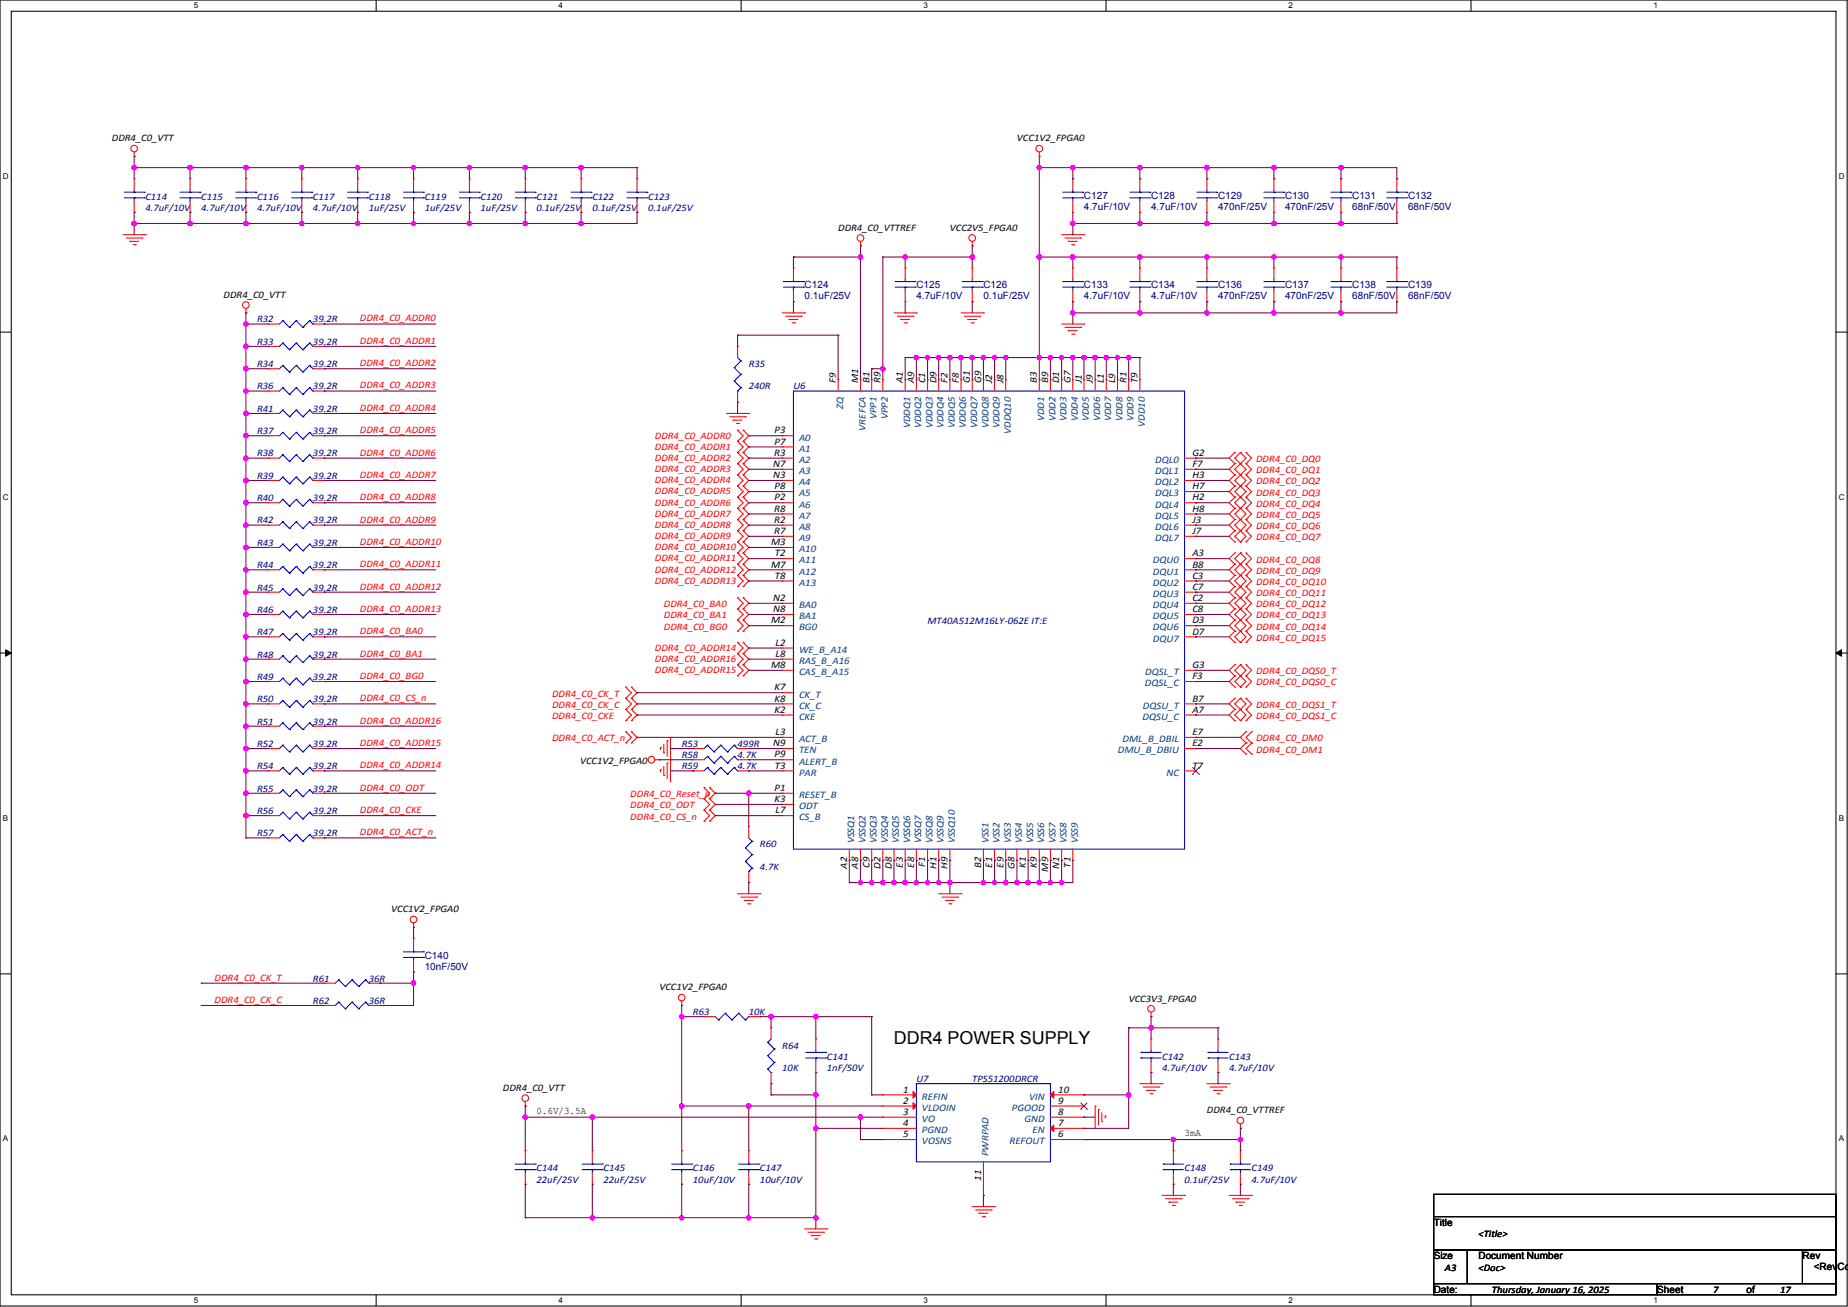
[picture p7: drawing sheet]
<svg xmlns="http://www.w3.org/2000/svg" width="1189mm" height="841mm" viewBox="0 0 1189 841" stroke-linecap="round" stroke-linejoin="round" font-family="sans-serif">
<defs><g id="words">
<text font-size="11.5" x="575" y="672">DDR4 POWER SUPPLY</text>
<g font-size="6.5">
<text x="538" y="247" transform="rotate(-90 538 247)">F9</text>
<text x="552" y="247" transform="rotate(-90 552 247)">M1</text>
<text x="559" y="247" transform="rotate(-90 559 247)">B1</text>
<text x="566" y="247" transform="rotate(-90 566 247)">R9</text>
<text x="581" y="247" transform="rotate(-90 581 247)">A1</text>
<text x="588" y="247" transform="rotate(-90 588 247)">A9</text>
<text x="595" y="247" transform="rotate(-90 595 247)">C1</text>
<text x="602" y="247" transform="rotate(-90 602 247)">D9</text>
<text x="610" y="247" transform="rotate(-90 610 247)">F2</text>
<text x="617" y="247" transform="rotate(-90 617 247)">F8</text>
<text x="624" y="247" transform="rotate(-90 624 247)">G1</text>
<text x="631" y="247" transform="rotate(-90 631 247)">G9</text>
<text x="638" y="247" transform="rotate(-90 638 247)">J2</text>
<text x="645" y="247" transform="rotate(-90 645 247)">J8</text>
<text x="667" y="247" transform="rotate(-90 667 247)">B3</text>
<text x="674" y="247" transform="rotate(-90 674 247)">B9</text>
<text x="681" y="247" transform="rotate(-90 681 247)">D1</text>
<text x="689" y="247" transform="rotate(-90 689 247)">G7</text>
<text x="696" y="247" transform="rotate(-90 696 247)">J1</text>
<text x="703" y="247" transform="rotate(-90 703 247)">J9</text>
<text x="710" y="247" transform="rotate(-90 710 247)">L1</text>
<text x="717" y="247" transform="rotate(-90 717 247)">L9</text>
<text x="725" y="247" transform="rotate(-90 725 247)">R1</text>
<text x="732" y="247" transform="rotate(-90 732 247)">T9</text>
<text x="498" y="279">P3</text>
<text x="498" y="286">P7</text>
<text x="498" y="293">R3</text>
<text x="767" y="293">G2</text>
<text x="497" y="300">N7</text>
<text x="767" y="300">F7</text>
<text x="497" y="308">N3</text>
<text x="767" y="308">H3</text>
<text x="498" y="315">P8</text>
<text x="767" y="315">H7</text>
<text x="498" y="322">P2</text>
<text x="767" y="322">H2</text>
<text x="498" y="329">R8</text>
<text x="767" y="329">H8</text>
<text x="498" y="336">R2</text>
<text x="767" y="336">J3</text>
<text x="498" y="344">R7</text>
<text x="767" y="344">J7</text>
<text x="496" y="351">M3</text>
<text x="498" y="358">T2</text>
<text x="767" y="358">A3</text>
<text x="496" y="365">M7</text>
<text x="767" y="365">B8</text>
<text x="498" y="372">T8</text>
<text x="767" y="372">C3</text>
<text x="767" y="380">C7</text>
<text x="497" y="387">N2</text>
<text x="767" y="387">C2</text>
<text x="497" y="394">N8</text>
<text x="767" y="394">C8</text>
<text x="496" y="401">M2</text>
<text x="767" y="401">D3</text>
<text x="767" y="408">D7</text>
<text x="499" y="416">L2</text>
<text x="499" y="423">L8</text>
<text x="496" y="430">M8</text>
<text x="767" y="430">G3</text>
<text x="767" y="437">F3</text>
<text x="498" y="444">K7</text>
<text x="498" y="451">K8</text>
<text x="767" y="451">B7</text>
<text x="498" y="459">K2</text>
<text x="767" y="459">A7</text>
<text x="499" y="473">L3</text>
<text x="767" y="473">E7</text>
<text x="497" y="480">N9</text>
<text x="767" y="480">E2</text>
<text x="498" y="487">P9</text>
<text x="498" y="495">T3</text>
<text x="767" y="495">T7</text>
<text x="498" y="509">P1</text>
<text x="498" y="516">K3</text>
<text x="499" y="523">L7</text>
<text x="545" y="559" transform="rotate(-90 545 559)">A2</text>
<text x="552" y="559" transform="rotate(-90 552 559)">A8</text>
<text x="559" y="559" transform="rotate(-90 559 559)">C9</text>
<text x="566" y="559" transform="rotate(-90 566 559)">D2</text>
<text x="574" y="559" transform="rotate(-90 574 559)">D8</text>
<text x="581" y="558" transform="rotate(-90 581 558)">E3</text>
<text x="588" y="558" transform="rotate(-90 588 558)">E8</text>
<text x="595" y="558" transform="rotate(-90 595 558)">F1</text>
<text x="602" y="559" transform="rotate(-90 602 559)">H1</text>
<text x="610" y="559" transform="rotate(-90 610 559)">H9</text>
<text x="631" y="559" transform="rotate(-90 631 559)">B2</text>
<text x="638" y="558" transform="rotate(-90 638 558)">E1</text>
<text x="645" y="558" transform="rotate(-90 645 558)">E9</text>
<text x="653" y="559" transform="rotate(-90 653 559)">G8</text>
<text x="660" y="559" transform="rotate(-90 660 559)">K1</text>
<text x="667" y="559" transform="rotate(-90 667 559)">K9</text>
<text x="674" y="561" transform="rotate(-90 674 561)">M9</text>
<text x="681" y="559" transform="rotate(-90 681 559)">N1</text>
<text x="689" y="558" transform="rotate(-90 689 558)">T1</text>
<text x="581" y="703">1</text>
<text x="681" y="703">10</text>
<text x="581" y="710">2</text>
<text x="681" y="710">9</text>
<text x="581" y="717">3</text>
<text x="681" y="717">8</text>
<text x="581" y="725">4</text>
<text x="681" y="725">7</text>
<text x="581" y="732">5</text>
<text x="681" y="732">6</text>
<text x="631" y="760" transform="rotate(-90 631 760)">11</text>
</g>
<g font-size="6.5" fill="#004080">
<text x="542" y="263" transform="rotate(-90 542 263)">ZQ</text>
<text x="564" y="270" transform="rotate(-90 564 270)">VPP1</text>
<text x="571" y="270" transform="rotate(-90 571 270)">VPP2</text>
<text x="585" y="276" transform="rotate(-90 585 276)">VDDQ1</text>
<text x="593" y="276" transform="rotate(-90 593 276)">VDDQ2</text>
<text x="600" y="276" transform="rotate(-90 600 276)">VDDQ3</text>
<text x="607" y="276" transform="rotate(-90 607 276)">VDDQ4</text>
<text x="614" y="276" transform="rotate(-90 614 276)">VDDQ5</text>
<text x="621" y="276" transform="rotate(-90 621 276)">VDDQ6</text>
<text x="629" y="276" transform="rotate(-90 629 276)">VDDQ7</text>
<text x="636" y="276" transform="rotate(-90 636 276)">VDDQ8</text>
<text x="643" y="276" transform="rotate(-90 643 276)">VDDQ9</text>
<text x="672" y="271" transform="rotate(-90 672 271)">VDD1</text>
<text x="679" y="271" transform="rotate(-90 679 271)">VDD2</text>
<text x="686" y="271" transform="rotate(-90 686 271)">VDD3</text>
<text x="693" y="271" transform="rotate(-90 693 271)">VDD4</text>
<text x="700" y="271" transform="rotate(-90 700 271)">VDD5</text>
<text x="708" y="271" transform="rotate(-90 708 271)">VDD6</text>
<text x="715" y="271" transform="rotate(-90 715 271)">VDD7</text>
<text x="722" y="271" transform="rotate(-90 722 271)">VDD8</text>
<text x="729" y="271" transform="rotate(-90 729 271)">VDD9</text>
<text x="736" y="275" transform="rotate(-90 736 275)">VDD10</text>
<text x="557" y="277" transform="rotate(-90 557 277)">VREFCA</text>
<text x="650" y="279" transform="rotate(-90 650 279)">VDDQ10</text>
<text x="514" y="283">A0</text>
<text x="514" y="291">A1</text>
<text x="514" y="298">A2</text>
<text x="743" y="298">DQL0</text>
<text x="514" y="305">A3</text>
<text x="743" y="305">DQL1</text>
<text x="514" y="312">A4</text>
<text x="743" y="312">DQL2</text>
<text x="514" y="319">A5</text>
<text x="743" y="319">DQL3</text>
<text x="514" y="327">A6</text>
<text x="743" y="327">DQL4</text>
<text x="514" y="334">A7</text>
<text x="743" y="334">DQL5</text>
<text x="514" y="341">A8</text>
<text x="743" y="341">DQL6</text>
<text x="514" y="348">A9</text>
<text x="743" y="348">DQL7</text>
<text x="514" y="355">A10</text>
<text x="514" y="363">A11</text>
<text x="742" y="363">DQU0</text>
<text x="514" y="370">A12</text>
<text x="742" y="370">DQU1</text>
<text x="514" y="377">A13</text>
<text x="742" y="377">DQU2</text>
<text x="742" y="384">DQU3</text>
<text x="514" y="391">BA0</text>
<text x="742" y="391">DQU4</text>
<text x="514" y="398">BA1</text>
<text x="742" y="398">DQU5</text>
<text x="514" y="406">BG0</text>
<text x="742" y="406">DQU6</text>
<text x="742" y="413">DQU7</text>
<text x="514" y="420">WE_B_A14</text>
<text x="514" y="427">RAS_B_A16</text>
<text x="514" y="434">CAS_B_A15</text>
<text x="737" y="434">DQSL_T</text>
<text x="737" y="442">DQSL_C</text>
<text x="514" y="449">CK_T</text>
<text x="514" y="456">CK_C</text>
<text x="735" y="456">DQSU_T</text>
<text x="514" y="463">CKE</text>
<text x="735" y="463">DQSU_C</text>
<text x="514" y="478">ACT_B</text>
<text x="722" y="478">DML_B_DBIL</text>
<text x="514" y="485">TEN</text>
<text x="719" y="485">DMU_B_DBIU</text>
<text x="514" y="492">ALERT_B</text>
<text x="514" y="499">PAR</text>
<text x="750" y="499">NC</text>
<text x="514" y="514">RESET_B</text>
<text x="514" y="521">ODT</text>
<text x="514" y="528">CS_B</text>
<text x="550" y="543" transform="rotate(-90 550 543)">VSSQ1</text>
<text x="557" y="543" transform="rotate(-90 557 543)">VSSQ2</text>
<text x="564" y="543" transform="rotate(-90 564 543)">VSSQ3</text>
<text x="571" y="543" transform="rotate(-90 571 543)">VSSQ4</text>
<text x="578" y="543" transform="rotate(-90 578 543)">VSSQ5</text>
<text x="585" y="543" transform="rotate(-90 585 543)">VSSQ6</text>
<text x="593" y="543" transform="rotate(-90 593 543)">VSSQ7</text>
<text x="600" y="543" transform="rotate(-90 600 543)">VSSQ8</text>
<text x="607" y="543" transform="rotate(-90 607 543)">VSSQ9</text>
<text x="614" y="543" transform="rotate(-90 614 543)">VSSQ10</text>
<text x="636" y="543" transform="rotate(-90 636 543)">VSS1</text>
<text x="643" y="543" transform="rotate(-90 643 543)">VSS2</text>
<text x="650" y="543" transform="rotate(-90 650 543)">VSS3</text>
<text x="657" y="543" transform="rotate(-90 657 543)">VSS4</text>
<text x="665" y="543" transform="rotate(-90 665 543)">VSS5</text>
<text x="672" y="543" transform="rotate(-90 672 543)">VSS6</text>
<text x="679" y="543" transform="rotate(-90 679 543)">VSS7</text>
<text x="686" y="543" transform="rotate(-90 686 543)">VSS8</text>
<text x="693" y="543" transform="rotate(-90 693 543)">VSS9</text>
<text x="593" y="708">REFIN</text>
<text x="662" y="708">VIN</text>
<text x="593" y="715">VLDOIN</text>
<text x="651" y="715">PGOOD</text>
<text x="593" y="722">VO</text>
<text x="659" y="722">GND</text>
<text x="593" y="729">PGND</text>
<text x="664" y="729">EN</text>
<text x="593" y="736">VOSNS</text>
<text x="649" y="736">REFOUT</text>
<text x="636" y="744" transform="rotate(-90 636 744)">PWRPAD</text>
</g>
<g font-size="6.4">
<text x="72" y="91">DDR4_C0_VTT</text>
<text x="654" y="91">VCC1V2_FPGA0</text>
<text x="539" y="149">DDR4_C0_VTTREF</text>
<text x="611" y="149">VCC2V5_FPGA0</text>
<text x="144" y="192">DDR4_C0_VTT</text>
<text x="373" y="491">VCC1V2_FPGA0</text>
<text x="252" y="587">VCC1V2_FPGA0</text>
<text x="424" y="637">VCC1V2_FPGA0</text>
<text x="726" y="644">VCC3V3_FPGA0</text>
<text x="324" y="702">DDR4_C0_VTT</text>
<text x="345" y="717">0.6V/3.5A</text>
<text x="776" y="716">DDR4_C0_VTTREF</text>
<text x="762" y="731">3mA</text>
<text x="922" y="789">Title</text>
<text x="951" y="796">&lt;Title&gt;</text>
<text x="922" y="810">Size</text>
<text x="951" y="810">Document Number</text>
<text x="1160" y="810">Rev</text>
<text x="929" y="818">A3</text>
<text x="951" y="818">&lt;Doc&gt;</text>
<text x="1167" y="817">&lt;RevCo</text>
<text x="922" y="832">Date:</text>
<text x="960" y="832">Thursday, January 16, 2025</text>
<text x="1066" y="832">Sheet</text>
<text x="1102" y="832">7</text>
<text x="1124" y="832">of</text>
<text x="1145" y="832">17</text>
</g>
<g font-size="6.4" fill="#000080">
<text x="94" y="128">C114</text>
<text x="129" y="128">C115</text>
<text x="165" y="128">C116</text>
<text x="201" y="128">C117</text>
<text x="237" y="128">C118</text>
<text x="273" y="128">C119</text>
<text x="309" y="128">C120</text>
<text x="345" y="128">C121</text>
<text x="381" y="128">C122</text>
<text x="417" y="128">C123</text>
<text x="697" y="128">C127</text>
<text x="740" y="128">C128</text>
<text x="784" y="128">C129</text>
<text x="827" y="128">C130</text>
<text x="870" y="128">C131</text>
<text x="906" y="128">C132</text>
<text x="94" y="136">4.7uF/10V</text>
<text x="129" y="136">4.7uF/10V</text>
<text x="165" y="136">4.7uF/10V</text>
<text x="201" y="136">4.7uF/10V</text>
<text x="237" y="136">1uF/25V</text>
<text x="273" y="136">1uF/25V</text>
<text x="309" y="136">1uF/25V</text>
<text x="345" y="136">0.1uF/25V</text>
<text x="381" y="136">0.1uF/25V</text>
<text x="417" y="136">0.1uF/25V</text>
<text x="697" y="135">4.7uF/10V</text>
<text x="740" y="135">4.7uF/10V</text>
<text x="784" y="135">470nF/25V</text>
<text x="827" y="135">470nF/25V</text>
<text x="870" y="135">68nF/50V</text>
<text x="906" y="135">68nF/50V</text>
<text x="518" y="186">C124</text>
<text x="589" y="186">C125</text>
<text x="633" y="186">C126</text>
<text x="697" y="186">C133</text>
<text x="740" y="186">C134</text>
<text x="784" y="186">C136</text>
<text x="827" y="186">C137</text>
<text x="870" y="186">C138</text>
<text x="906" y="186">C139</text>
<text x="518" y="193">0.1uF/25V</text>
<text x="589" y="193">4.7uF/10V</text>
<text x="633" y="193">0.1uF/25V</text>
<text x="697" y="193">4.7uF/10V</text>
<text x="740" y="193">4.7uF/10V</text>
<text x="784" y="193">470nF/25V</text>
<text x="827" y="193">470nF/25V</text>
<text x="870" y="193">68nF/50V</text>
<text x="906" y="193">68nF/50V</text>
<text x="165" y="207">R32</text>
<text x="201" y="207">39.2R</text>
<text x="165" y="222">R33</text>
<text x="201" y="222">39.2R</text>
<text x="165" y="236">R34</text>
<text x="201" y="236">39.2R</text>
<text x="482" y="236">R35</text>
<text x="165" y="251">R36</text>
<text x="201" y="251">39.2R</text>
<text x="482" y="251">240R</text>
<text x="510" y="251">U6</text>
<text x="165" y="265">R41</text>
<text x="201" y="265">39.2R</text>
<text x="165" y="279">R37</text>
<text x="201" y="279">39.2R</text>
<text x="165" y="294">R38</text>
<text x="201" y="294">39.2R</text>
<text x="165" y="308">R39</text>
<text x="201" y="308">39.2R</text>
<text x="165" y="322">R40</text>
<text x="201" y="322">39.2R</text>
<text x="165" y="337">R42</text>
<text x="201" y="337">39.2R</text>
<text x="165" y="351">R43</text>
<text x="201" y="351">39.2R</text>
<text x="165" y="366">R44</text>
<text x="201" y="366">39.2R</text>
<text x="165" y="380">R45</text>
<text x="201" y="380">39.2R</text>
<text x="165" y="394">R46</text>
<text x="201" y="394">39.2R</text>
<text x="597" y="402">MT40A512M16LY-062E IT:E</text>
<text x="165" y="409">R47</text>
<text x="201" y="409">39.2R</text>
<text x="165" y="423">R48</text>
<text x="201" y="423">39.2R</text>
<text x="165" y="437">R49</text>
<text x="201" y="437">39.2R</text>
<text x="165" y="452">R50</text>
<text x="201" y="452">39.2R</text>
<text x="165" y="466">R51</text>
<text x="201" y="466">39.2R</text>
<text x="165" y="481">R52</text>
<text x="201" y="481">39.2R</text>
<text x="439" y="481">R53</text>
<text x="474" y="481">499R</text>
<text x="439" y="488">R58</text>
<text x="474" y="488">4.7K</text>
<text x="165" y="495">R54</text>
<text x="201" y="495">39.2R</text>
<text x="439" y="495">R59</text>
<text x="474" y="495">4.7K</text>
<text x="165" y="509">R55</text>
<text x="201" y="509">39.2R</text>
<text x="165" y="524">R56</text>
<text x="201" y="524">39.2R</text>
<text x="165" y="538">R57</text>
<text x="201" y="538">39.2R</text>
<text x="489" y="545">R60</text>
<text x="489" y="560">4.7K</text>
<text x="273" y="617">C140</text>
<text x="273" y="624">10nF/50V</text>
<text x="201" y="632">R61</text>
<text x="237" y="632">36R</text>
<text x="201" y="646">R62</text>
<text x="237" y="646">36R</text>
<text x="446" y="653">R63</text>
<text x="482" y="653">10K</text>
<text x="503" y="675">R64</text>
<text x="532" y="682">C141</text>
<text x="748" y="682">C142</text>
<text x="791" y="682">C143</text>
<text x="503" y="689">10K</text>
<text x="532" y="689">1nF/50V</text>
<text x="748" y="689">4.7uF/10V</text>
<text x="791" y="689">4.7uF/10V</text>
<text x="590" y="696">U7</text>
<text x="625" y="696">TPS51200DRCR</text>
<text x="345" y="754">C144</text>
<text x="388" y="754">C145</text>
<text x="446" y="754">C146</text>
<text x="489" y="754">C147</text>
<text x="762" y="754">C148</text>
<text x="805" y="754">C149</text>
<text x="345" y="761">22uF/25V</text>
<text x="388" y="761">22uF/25V</text>
<text x="446" y="761">10uF/10V</text>
<text x="489" y="761">10uF/10V</text>
<text x="762" y="761">0.1uF/25V</text>
<text x="805" y="761">4.7uF/10V</text>
</g>
<g font-size="6.4" fill="#f00">
<text x="232" y="207">DDR4_C0_ADDR0</text>
<text x="232" y="221">DDR4_C0_ADDR1</text>
<text x="232" y="236">DDR4_C0_ADDR2</text>
<text x="232" y="250">DDR4_C0_ADDR3</text>
<text x="232" y="264">DDR4_C0_ADDR4</text>
<text x="232" y="279">DDR4_C0_ADDR5</text>
<text x="421" y="282">DDR4_C0_ADDR0</text>
<text x="232" y="293">DDR4_C0_ADDR6</text>
<text x="421" y="289">DDR4_C0_ADDR1</text>
<text x="421" y="297">DDR4_C0_ADDR2</text>
<text x="808" y="297">DDR4_C0_DQ0</text>
<text x="421" y="304">DDR4_C0_ADDR3</text>
<text x="808" y="305">DDR4_C0_DQ1</text>
<text x="232" y="308">DDR4_C0_ADDR7</text>
<text x="421" y="311">DDR4_C0_ADDR4</text>
<text x="808" y="312">DDR4_C0_DQ2</text>
<text x="232" y="322">DDR4_C0_ADDR8</text>
<text x="421" y="318">DDR4_C0_ADDR5</text>
<text x="808" y="319">DDR4_C0_DQ3</text>
<text x="421" y="325">DDR4_C0_ADDR6</text>
<text x="808" y="326">DDR4_C0_DQ4</text>
<text x="421" y="333">DDR4_C0_ADDR7</text>
<text x="808" y="333">DDR4_C0_DQ5</text>
<text x="232" y="336">DDR4_C0_ADDR9</text>
<text x="421" y="340">DDR4_C0_ADDR8</text>
<text x="808" y="340">DDR4_C0_DQ6</text>
<text x="421" y="347">DDR4_C0_ADDR9</text>
<text x="808" y="348">DDR4_C0_DQ7</text>
<text x="232" y="351">DDR4_C0_ADDR10</text>
<text x="421" y="354">DDR4_C0_ADDR10</text>
<text x="232" y="365">DDR4_C0_ADDR11</text>
<text x="421" y="361">DDR4_C0_ADDR11</text>
<text x="808" y="362">DDR4_C0_DQ8</text>
<text x="421" y="368">DDR4_C0_ADDR12</text>
<text x="808" y="369">DDR4_C0_DQ9</text>
<text x="421" y="376">DDR4_C0_ADDR13</text>
<text x="808" y="376">DDR4_C0_DQ10</text>
<text x="232" y="379">DDR4_C0_ADDR12</text>
<text x="808" y="384">DDR4_C0_DQ11</text>
<text x="232" y="394">DDR4_C0_ADDR13</text>
<text x="427" y="391">DDR4_C0_BA0</text>
<text x="808" y="391">DDR4_C0_DQ12</text>
<text x="427" y="398">DDR4_C0_BA1</text>
<text x="808" y="398">DDR4_C0_DQ13</text>
<text x="427" y="405">DDR4_C0_BG0</text>
<text x="808" y="405">DDR4_C0_DQ14</text>
<text x="232" y="408">DDR4_C0_BA0</text>
<text x="808" y="412">DDR4_C0_DQ15</text>
<text x="421" y="419">DDR4_C0_ADDR14</text>
<text x="232" y="422">DDR4_C0_BA1</text>
<text x="421" y="426">DDR4_C0_ADDR16</text>
<text x="232" y="437">DDR4_C0_BG0</text>
<text x="421" y="433">DDR4_C0_ADDR15</text>
<text x="808" y="434">DDR4_C0_DQS0_T</text>
<text x="808" y="441">DDR4_C0_DQS0_C</text>
<text x="355" y="448">DDR4_C0_CK_T</text>
<text x="232" y="451">DDR4_C0_CS_n</text>
<text x="355" y="455">DDR4_C0_CK_C</text>
<text x="808" y="455">DDR4_C0_DQS1_T</text>
<text x="232" y="466">DDR4_C0_ADDR16</text>
<text x="355" y="463">DDR4_C0_CKE</text>
<text x="808" y="463">DDR4_C0_DQS1_C</text>
<text x="355" y="477">DDR4_C0_ACT_n</text>
<text x="808" y="477">DDR4_C0_DM0</text>
<text x="232" y="480">DDR4_C0_ADDR15</text>
<text x="808" y="484">DDR4_C0_DM1</text>
<text x="232" y="494">DDR4_C0_ADDR14</text>
<text x="232" y="509">DDR4_C0_ODT</text>
<text x="405" y="513">DDR4_C0_Reset_n</text>
<text x="405" y="520">DDR4_C0_ODT</text>
<text x="232" y="523">DDR4_C0_CKE</text>
<text x="405" y="527">DDR4_C0_CS_n</text>
<text x="232" y="538">DDR4_C0_ACT_n</text>
<text x="138" y="631">DDR4_C0_CK_T</text>
<text x="138" y="645">DDR4_C0_CK_C</text>
</g>
<g font-size="5.2">
<text x="125" y="5">5</text>
<text x="359" y="5">4</text>
<text x="594" y="5">3</text>
<text x="829" y="5">2</text>
<text x="1064" y="5">1</text>
<text x="2" y="115">D</text>
<text x="1183" y="115">D</text>
<text x="2" y="322">C</text>
<text x="1183" y="322">C</text>
<text x="2" y="528">B</text>
<text x="1183" y="528">B</text>
<text x="2" y="734">A</text>
<text x="1183" y="734">A</text>
<text x="125" y="838">5</text>
<text x="359" y="838">4</text>
<text x="594" y="838">3</text>
<text x="829" y="838">2</text>
<text x="1064" y="838">1</text>
</g>
</g></defs>
<path d="M0 0h1188v840h-1188zM7 7h1174v826h-1174z" fill="none" stroke="#000" stroke-width=".68"/>
<g fill="#fff">
<path d="M125 1h2v6h-2z"/>
<path d="M125 834h2v6h-2z"/>
</g>
<path d="M242 0v7M242 833v7" fill="none" stroke="#000" stroke-width=".68"/>
<g fill="#fff">
<path d="M359 1h3v6h-3z"/>
<path d="M359 834h3v6h-3z"/>
</g>
<path d="M477 0v7M477 833v7" fill="none" stroke="#000" stroke-width=".68"/>
<g fill="#fff">
<path d="M594 1h3v6h-3z"/>
<path d="M594 834h3v6h-3z"/>
</g>
<path d="M711 0v7M711 833v7" fill="none" stroke="#000" stroke-width=".68"/>
<g fill="#fff">
<path d="M829 1h3v6h-3z"/>
<path d="M829 834h3v6h-3z"/>
</g>
<path d="M946 0v7M946 833v7" fill="none" stroke="#000" stroke-width=".68"/>
<g fill="#fff">
<path d="M1064 1h2v6h-2z"/>
<path d="M1064 834h2v6h-2z"/>
<path d="M2 110h4v6h-4z"/>
<path d="M1183 110h4v6h-4z"/>
<path d="M2 317h4v6h-4z"/>
<path d="M1183 317h4v6h-4z"/>
</g>
<path d="M0 214h7M1181 214h7" fill="none" stroke="#000" stroke-width=".68"/>
<g fill="#fff">
<path d="M2 523h3v6h-3z"/>
<path d="M1183 523h3v6h-3z"/>
</g>
<path d="M0 420h7M1181 420h7" fill="none" stroke="#000" stroke-width=".68"/>
<path d="M4 418l3 2-3 2zM1181 420l4-2v4z" fill="#000" stroke="#000" stroke-width=".64"/>
<g fill="#fff">
<path d="M2 730h3v6h-3z"/>
<path d="M1183 730h3v6h-3z"/>
</g>
<path d="M0 627h7M1181 627h7" fill="none" stroke="#000" stroke-width=".68"/>
<path d="M518 791h14" fill="none" stroke="#f00" stroke-width=".68"/>
<circle cx="532" cy="791" r=".3" fill="#f00"/>
<path d="M520 793h10" fill="none" stroke="#f00" stroke-width=".68"/>
<circle cx="530" cy="793" r=".3" fill="#f00"/>
<path d="M522 795h6" fill="none" stroke="#f00" stroke-width=".68"/>
<circle cx="522" cy="795" r=".3" fill="#f00"/>
<path d="M524 797h2" fill="none" stroke="#f00" stroke-width=".68"/>
<circle cx="526" cy="797" r=".3" fill="#f00"/>
<path d="M748 769h14" fill="none" stroke="#f00" stroke-width=".68"/>
<circle cx="762" cy="769" r=".3" fill="#f00"/>
<path d="M750 771h10" fill="none" stroke="#f00" stroke-width=".68"/>
<circle cx="760" cy="771" r=".3" fill="#f00"/>
<path d="M752 774h6" fill="none" stroke="#f00" stroke-width=".68"/>
<circle cx="752" cy="774" r=".3" fill="#f00"/>
<path d="M754 776h2" fill="none" stroke="#f00" stroke-width=".68"/>
<circle cx="756" cy="776" r=".3" fill="#f00"/>
<path d="M625 776h15" fill="none" stroke="#f00" stroke-width=".68"/>
<circle cx="640" cy="776" r=".3" fill="#f00"/>
<path d="M628 779h10" fill="none" stroke="#f00" stroke-width=".68"/>
<circle cx="638" cy="779" r=".3" fill="#f00"/>
<path d="M630 781h6" fill="none" stroke="#f00" stroke-width=".68"/>
<circle cx="630" cy="781" r=".3" fill="#f00"/>
<path d="M632 783h1" fill="none" stroke="#f00" stroke-width=".68"/>
<circle cx="633" cy="783" r=".3" fill="#f00"/>
<path d="M776 697h15" fill="none" stroke="#f00" stroke-width=".68"/>
<circle cx="791" cy="697" r=".3" fill="#f00"/>
<path d="M779 699h10" fill="none" stroke="#f00" stroke-width=".68"/>
<circle cx="789" cy="699" r=".3" fill="#f00"/>
<path d="M781 702h5" fill="none" stroke="#f00" stroke-width=".68"/>
<circle cx="781" cy="702" r=".3" fill="#f00"/>
<path d="M783 704h1" fill="none" stroke="#f00" stroke-width=".68"/>
<circle cx="784" cy="704" r=".3" fill="#f00"/>
<path d="M705 712v14" fill="none" stroke="#f00" stroke-width=".68"/>
<circle cx="705" cy="712" r=".3" fill="#f00"/>
<path d="M707 714v10" fill="none" stroke="#f00" stroke-width=".68"/>
<circle cx="707" cy="714" r=".3" fill="#f00"/>
<path d="M709 716v6" fill="none" stroke="#f00" stroke-width=".68"/>
<circle cx="709" cy="722" r=".3" fill="#f00"/>
<path d="M711 718v2" fill="none" stroke="#f00" stroke-width=".68"/>
<circle cx="711" cy="718" r=".3" fill="#f00"/>
<path d="M791 769h14" fill="none" stroke="#f00" stroke-width=".68"/>
<circle cx="805" cy="769" r=".3" fill="#f00"/>
<path d="M793 771h10" fill="none" stroke="#f00" stroke-width=".68"/>
<circle cx="803" cy="771" r=".3" fill="#f00"/>
<path d="M795 774h6" fill="none" stroke="#f00" stroke-width=".68"/>
<circle cx="795" cy="774" r=".3" fill="#f00"/>
<path d="M797 776h2" fill="none" stroke="#f00" stroke-width=".68"/>
<circle cx="799" cy="776" r=".3" fill="#f00"/>
<path d="M733 697h15" fill="none" stroke="#f00" stroke-width=".68"/>
<circle cx="748" cy="697" r=".3" fill="#f00"/>
<path d="M735 699h10" fill="none" stroke="#f00" stroke-width=".68"/>
<circle cx="745" cy="699" r=".3" fill="#f00"/>
<path d="M738 702h5" fill="none" stroke="#f00" stroke-width=".68"/>
<circle cx="738" cy="702" r=".3" fill="#f00"/>
<path d="M740 704h1" fill="none" stroke="#f00" stroke-width=".68"/>
<circle cx="741" cy="704" r=".3" fill="#f00"/>
<path d="M79 151h15" fill="none" stroke="#f00" stroke-width=".68"/>
<circle cx="94" cy="151" r=".3" fill="#f00"/>
<path d="M81 153h10" fill="none" stroke="#f00" stroke-width=".68"/>
<circle cx="91" cy="153" r=".3" fill="#f00"/>
<path d="M83 155h6" fill="none" stroke="#f00" stroke-width=".68"/>
<circle cx="83" cy="155" r=".3" fill="#f00"/>
<path d="M86 157h1" fill="none" stroke="#f00" stroke-width=".68"/>
<circle cx="87" cy="157" r=".3" fill="#f00"/>
<path d="M575 201h14" fill="none" stroke="#f00" stroke-width=".68"/>
<circle cx="589" cy="201" r=".3" fill="#f00"/>
<path d="M577 203h10" fill="none" stroke="#f00" stroke-width=".68"/>
<circle cx="587" cy="203" r=".3" fill="#f00"/>
<path d="M579 206h6" fill="none" stroke="#f00" stroke-width=".68"/>
<circle cx="579" cy="206" r=".3" fill="#f00"/>
<path d="M582 208h1" fill="none" stroke="#f00" stroke-width=".68"/>
<circle cx="583" cy="208" r=".3" fill="#f00"/>
<path d="M503 201h15" fill="none" stroke="#f00" stroke-width=".68"/>
<circle cx="518" cy="201" r=".3" fill="#f00"/>
<path d="M505 203h10" fill="none" stroke="#f00" stroke-width=".68"/>
<circle cx="515" cy="203" r=".3" fill="#f00"/>
<path d="M508 206h5" fill="none" stroke="#f00" stroke-width=".68"/>
<circle cx="508" cy="206" r=".3" fill="#f00"/>
<path d="M510 208h1" fill="none" stroke="#f00" stroke-width=".68"/>
<circle cx="511" cy="208" r=".3" fill="#f00"/>
<path d="M467 266h15" fill="none" stroke="#f00" stroke-width=".68"/>
<circle cx="482" cy="266" r=".3" fill="#f00"/>
<path d="M469 268h11" fill="none" stroke="#f00" stroke-width=".68"/>
<circle cx="480" cy="268" r=".3" fill="#f00"/>
<path d="M472 270h5" fill="none" stroke="#f00" stroke-width=".68"/>
<circle cx="472" cy="270" r=".3" fill="#f00"/>
<path d="M474 272h1" fill="none" stroke="#f00" stroke-width=".68"/>
<circle cx="475" cy="272" r=".3" fill="#f00"/>
<path d="M604 575h14" fill="none" stroke="#f00" stroke-width=".68"/>
<circle cx="618" cy="575" r=".3" fill="#f00"/>
<path d="M606 577h10" fill="none" stroke="#f00" stroke-width=".68"/>
<circle cx="616" cy="577" r=".3" fill="#f00"/>
<path d="M608 579h6" fill="none" stroke="#f00" stroke-width=".68"/>
<circle cx="608" cy="579" r=".3" fill="#f00"/>
<path d="M610 582h2" fill="none" stroke="#f00" stroke-width=".68"/>
<circle cx="612" cy="582" r=".3" fill="#f00"/>
<path d="M421 489h3" fill="none" stroke="#f00" stroke-width=".68"/>
<circle cx="424" cy="489" r=".3" fill="#f00"/>
<g fill="none" stroke="#f00" stroke-width=".68">
<path d="M431 474v15"/>
<circle cx="419" cy="489" r="2.1"/>
</g>
<circle cx="431" cy="474" r=".3" fill="#f00"/>
<path d="M429 477v10" fill="none" stroke="#f00" stroke-width=".68"/>
<circle cx="429" cy="477" r=".3" fill="#f00"/>
<path d="M427 479v6" fill="none" stroke="#f00" stroke-width=".68"/>
<circle cx="427" cy="485" r=".3" fill="#f00"/>
<path d="M425 481v1" fill="none" stroke="#f00" stroke-width=".68"/>
<circle cx="425" cy="481" r=".3" fill="#f00"/>
<path d="M431 489v14" fill="none" stroke="#f00" stroke-width=".68"/>
<circle cx="431" cy="489" r=".3" fill="#f00"/>
<path d="M429 491v10" fill="none" stroke="#f00" stroke-width=".68"/>
<circle cx="429" cy="491" r=".3" fill="#f00"/>
<path d="M427 493v6" fill="none" stroke="#f00" stroke-width=".68"/>
<circle cx="427" cy="499" r=".3" fill="#f00"/>
<path d="M425 495v2" fill="none" stroke="#f00" stroke-width=".68"/>
<circle cx="425" cy="495" r=".3" fill="#f00"/>
<path d="M474 575h15" fill="none" stroke="#f00" stroke-width=".68"/>
<circle cx="489" cy="575" r=".3" fill="#f00"/>
<path d="M477 577h10" fill="none" stroke="#f00" stroke-width=".68"/>
<circle cx="487" cy="577" r=".3" fill="#f00"/>
<path d="M479 579h6" fill="none" stroke="#f00" stroke-width=".68"/>
<circle cx="479" cy="579" r=".3" fill="#f00"/>
<path d="M481 582h1" fill="none" stroke="#f00" stroke-width=".68"/>
<circle cx="482" cy="582" r=".3" fill="#f00"/>
<path d="M740 651v3" fill="none" stroke="#f00" stroke-width=".68"/>
<circle cx="740" cy="654" r=".3" fill="#f00"/>
<g fill="none" stroke="#f00" stroke-width=".68">
<path d="M439 644v3"/>
<circle cx="740" cy="649" r="2.1"/>
</g>
<circle cx="439" cy="647" r=".3" fill="#f00"/>
<g fill="none" stroke="#f00" stroke-width=".68">
<path d="M338 709v3"/>
<circle cx="439" cy="642" r="2.1"/>
</g>
<circle cx="338" cy="712" r=".3" fill="#f00"/>
<g fill="none" stroke="#f00" stroke-width=".68">
<path d="M798 723v3"/>
<circle cx="338" cy="707" r="2.1"/>
</g>
<circle cx="798" cy="726" r=".3" fill="#f00"/>
<g fill="none" stroke="#f00" stroke-width=".68">
<path d="M266 594v3"/>
<circle cx="798" cy="721" r="2.1"/>
</g>
<circle cx="266" cy="597" r=".3" fill="#f00"/>
<g fill="none" stroke="#f00" stroke-width=".68">
<path d="M158 198v3"/>
<circle cx="266" cy="592" r="2.1"/>
</g>
<circle cx="158" cy="201" r=".3" fill="#f00"/>
<g fill="none" stroke="#f00" stroke-width=".68">
<path d="M86 98v3"/>
<circle cx="158" cy="196" r="2.1"/>
</g>
<circle cx="86" cy="101" r=".3" fill="#f00"/>
<g fill="none" stroke="#f00" stroke-width=".68">
<path d="M554 155v3"/>
<circle cx="86" cy="96" r="2.1"/>
</g>
<circle cx="554" cy="158" r=".3" fill="#f00"/>
<g fill="none" stroke="#f00" stroke-width=".68">
<path d="M669 98v3"/>
<circle cx="554" cy="153" r="2.1"/>
</g>
<circle cx="669" cy="101" r=".3" fill="#f00"/>
<g fill="none" stroke="#f00" stroke-width=".68">
<path d="M625 155v3"/>
<circle cx="669" cy="96" r="2.1"/>
</g>
<circle cx="625" cy="158" r=".3" fill="#f00"/>
<g fill="none" stroke="#f00" stroke-width=".68">
<path d="M618 201h15"/>
<circle cx="625" cy="153" r="2.1"/>
</g>
<circle cx="633" cy="201" r=".3" fill="#f00"/>
<path d="M620 203h10" fill="none" stroke="#f00" stroke-width=".68"/>
<circle cx="630" cy="203" r=".3" fill="#f00"/>
<path d="M623 206h5" fill="none" stroke="#f00" stroke-width=".68"/>
<circle cx="623" cy="206" r=".3" fill="#f00"/>
<path d="M625 208h1" fill="none" stroke="#f00" stroke-width=".68"/>
<circle cx="626" cy="208" r=".3" fill="#f00"/>
<path d="M683 208h14" fill="none" stroke="#f00" stroke-width=".68"/>
<circle cx="697" cy="208" r=".3" fill="#f00"/>
<path d="M685 211h10" fill="none" stroke="#f00" stroke-width=".68"/>
<circle cx="695" cy="211" r=".3" fill="#f00"/>
<path d="M687 213h6" fill="none" stroke="#f00" stroke-width=".68"/>
<circle cx="687" cy="213" r=".3" fill="#f00"/>
<path d="M689 215h2" fill="none" stroke="#f00" stroke-width=".68"/>
<circle cx="691" cy="215" r=".3" fill="#f00"/>
<path d="M683 151h14" fill="none" stroke="#f00" stroke-width=".68"/>
<circle cx="697" cy="151" r=".3" fill="#f00"/>
<path d="M685 153h10" fill="none" stroke="#f00" stroke-width=".68"/>
<circle cx="695" cy="153" r=".3" fill="#f00"/>
<path d="M687 155h6" fill="none" stroke="#f00" stroke-width=".68"/>
<circle cx="687" cy="155" r=".3" fill="#f00"/>
<path d="M689 157h2" fill="none" stroke="#f00" stroke-width=".68"/>
<circle cx="691" cy="157" r=".3" fill="#f00"/>
<path d="M478 385l4 3" fill="none" stroke="#f00" stroke-width=".68"/>
<circle cx="478" cy="385" r=".3" fill="#f00"/>
<path d="M482 388l-4 4" fill="none" stroke="#f00" stroke-width=".68"/>
<circle cx="478" cy="392" r=".3" fill="#f00"/>
<path d="M478 388l-4 4" fill="none" stroke="#f00" stroke-width=".68"/>
<circle cx="474" cy="392" r=".3" fill="#f00"/>
<path d="M474 385l4 3" fill="none" stroke="#f00" stroke-width=".68"/>
<circle cx="474" cy="385" r=".3" fill="#f00"/>
<path d="M406 442l4 4" fill="none" stroke="#f00" stroke-width=".68"/>
<circle cx="406" cy="442" r=".3" fill="#f00"/>
<path d="M410 446l-4 3" fill="none" stroke="#f00" stroke-width=".68"/>
<circle cx="406" cy="449" r=".3" fill="#f00"/>
<path d="M406 446l-3 3" fill="none" stroke="#f00" stroke-width=".68"/>
<circle cx="403" cy="449" r=".3" fill="#f00"/>
<path d="M403 442l3 4" fill="none" stroke="#f00" stroke-width=".68"/>
<circle cx="403" cy="442" r=".3" fill="#f00"/>
<path d="M406 449l4 4" fill="none" stroke="#f00" stroke-width=".68"/>
<circle cx="406" cy="449" r=".3" fill="#f00"/>
<path d="M410 453l-4 4" fill="none" stroke="#f00" stroke-width=".68"/>
<circle cx="406" cy="457" r=".3" fill="#f00"/>
<path d="M406 453l-3 4" fill="none" stroke="#f00" stroke-width=".68"/>
<circle cx="403" cy="457" r=".3" fill="#f00"/>
<path d="M403 449l3 4" fill="none" stroke="#f00" stroke-width=".68"/>
<circle cx="403" cy="449" r=".3" fill="#f00"/>
<path d="M406 457l4 3" fill="none" stroke="#f00" stroke-width=".68"/>
<circle cx="406" cy="457" r=".3" fill="#f00"/>
<path d="M410 460l-4 4" fill="none" stroke="#f00" stroke-width=".68"/>
<circle cx="406" cy="464" r=".3" fill="#f00"/>
<path d="M406 460l-3 4" fill="none" stroke="#f00" stroke-width=".68"/>
<circle cx="403" cy="464" r=".3" fill="#f00"/>
<path d="M403 457l3 3" fill="none" stroke="#f00" stroke-width=".68"/>
<circle cx="403" cy="457" r=".3" fill="#f00"/>
<path d="M406 471l4 3" fill="none" stroke="#f00" stroke-width=".68"/>
<circle cx="406" cy="471" r=".3" fill="#f00"/>
<path d="M410 474l-4 4" fill="none" stroke="#f00" stroke-width=".68"/>
<circle cx="406" cy="478" r=".3" fill="#f00"/>
<path d="M406 474l-3 4" fill="none" stroke="#f00" stroke-width=".68"/>
<circle cx="403" cy="478" r=".3" fill="#f00"/>
<path d="M403 471l3 3" fill="none" stroke="#f00" stroke-width=".68"/>
<circle cx="403" cy="471" r=".3" fill="#f00"/>
<path d="M478 277l4 3" fill="none" stroke="#f00" stroke-width=".68"/>
<circle cx="478" cy="277" r=".3" fill="#f00"/>
<path d="M482 280l-4 4" fill="none" stroke="#f00" stroke-width=".68"/>
<circle cx="478" cy="284" r=".3" fill="#f00"/>
<path d="M478 280l-4 4" fill="none" stroke="#f00" stroke-width=".68"/>
<circle cx="474" cy="284" r=".3" fill="#f00"/>
<path d="M474 277l4 3" fill="none" stroke="#f00" stroke-width=".68"/>
<circle cx="474" cy="277" r=".3" fill="#f00"/>
<path d="M802 471l-4 3" fill="none" stroke="#f00" stroke-width=".68"/>
<circle cx="802" cy="471" r=".3" fill="#f00"/>
<path d="M798 474l4 4" fill="none" stroke="#f00" stroke-width=".68"/>
<circle cx="802" cy="478" r=".3" fill="#f00"/>
<path d="M802 474l3 4" fill="none" stroke="#f00" stroke-width=".68"/>
<circle cx="805" cy="478" r=".3" fill="#f00"/>
<path d="M805 471l-3 3" fill="none" stroke="#f00" stroke-width=".68"/>
<circle cx="805" cy="471" r=".3" fill="#f00"/>
<path d="M802 478l-4 4" fill="none" stroke="#f00" stroke-width=".68"/>
<circle cx="802" cy="478" r=".3" fill="#f00"/>
<path d="M798 482l4 3" fill="none" stroke="#f00" stroke-width=".68"/>
<circle cx="802" cy="485" r=".3" fill="#f00"/>
<path d="M802 482l3 3" fill="none" stroke="#f00" stroke-width=".68"/>
<circle cx="805" cy="485" r=".3" fill="#f00"/>
<path d="M805 478l-3 4" fill="none" stroke="#f00" stroke-width=".68"/>
<circle cx="805" cy="478" r=".3" fill="#f00"/>
<path d="M478 284l4 4" fill="none" stroke="#f00" stroke-width=".68"/>
<circle cx="478" cy="284" r=".3" fill="#f00"/>
<path d="M482 288l-4 3" fill="none" stroke="#f00" stroke-width=".68"/>
<circle cx="478" cy="291" r=".3" fill="#f00"/>
<path d="M478 288l-4 3" fill="none" stroke="#f00" stroke-width=".68"/>
<circle cx="474" cy="291" r=".3" fill="#f00"/>
<path d="M474 284l4 4" fill="none" stroke="#f00" stroke-width=".68"/>
<circle cx="474" cy="284" r=".3" fill="#f00"/>
<path d="M478 291l4 4" fill="none" stroke="#f00" stroke-width=".68"/>
<circle cx="478" cy="291" r=".3" fill="#f00"/>
<path d="M482 295l-4 3" fill="none" stroke="#f00" stroke-width=".68"/>
<circle cx="478" cy="298" r=".3" fill="#f00"/>
<path d="M478 295l-4 3" fill="none" stroke="#f00" stroke-width=".68"/>
<circle cx="474" cy="298" r=".3" fill="#f00"/>
<path d="M474 291l4 4" fill="none" stroke="#f00" stroke-width=".68"/>
<circle cx="474" cy="291" r=".3" fill="#f00"/>
<path d="M478 298l4 4" fill="none" stroke="#f00" stroke-width=".68"/>
<circle cx="478" cy="298" r=".3" fill="#f00"/>
<path d="M482 302l-4 4" fill="none" stroke="#f00" stroke-width=".68"/>
<circle cx="478" cy="306" r=".3" fill="#f00"/>
<path d="M478 302l-4 4" fill="none" stroke="#f00" stroke-width=".68"/>
<circle cx="474" cy="306" r=".3" fill="#f00"/>
<path d="M474 298l4 4" fill="none" stroke="#f00" stroke-width=".68"/>
<circle cx="474" cy="298" r=".3" fill="#f00"/>
<path d="M478 306l4 3" fill="none" stroke="#f00" stroke-width=".68"/>
<circle cx="478" cy="306" r=".3" fill="#f00"/>
<path d="M482 309l-4 4" fill="none" stroke="#f00" stroke-width=".68"/>
<circle cx="478" cy="313" r=".3" fill="#f00"/>
<path d="M478 309l-4 4" fill="none" stroke="#f00" stroke-width=".68"/>
<circle cx="474" cy="313" r=".3" fill="#f00"/>
<path d="M474 306l4 3" fill="none" stroke="#f00" stroke-width=".68"/>
<circle cx="474" cy="306" r=".3" fill="#f00"/>
<path d="M478 313l4 3" fill="none" stroke="#f00" stroke-width=".68"/>
<circle cx="478" cy="313" r=".3" fill="#f00"/>
<path d="M482 316l-4 4" fill="none" stroke="#f00" stroke-width=".68"/>
<circle cx="478" cy="320" r=".3" fill="#f00"/>
<path d="M478 316l-4 4" fill="none" stroke="#f00" stroke-width=".68"/>
<circle cx="474" cy="320" r=".3" fill="#f00"/>
<path d="M474 313l4 3" fill="none" stroke="#f00" stroke-width=".68"/>
<circle cx="474" cy="313" r=".3" fill="#f00"/>
<path d="M478 320l4 4" fill="none" stroke="#f00" stroke-width=".68"/>
<circle cx="478" cy="320" r=".3" fill="#f00"/>
<path d="M482 324l-4 3" fill="none" stroke="#f00" stroke-width=".68"/>
<circle cx="478" cy="327" r=".3" fill="#f00"/>
<path d="M478 324l-4 3" fill="none" stroke="#f00" stroke-width=".68"/>
<circle cx="474" cy="327" r=".3" fill="#f00"/>
<path d="M474 320l4 4" fill="none" stroke="#f00" stroke-width=".68"/>
<circle cx="474" cy="320" r=".3" fill="#f00"/>
<path d="M478 327l4 4" fill="none" stroke="#f00" stroke-width=".68"/>
<circle cx="478" cy="327" r=".3" fill="#f00"/>
<path d="M482 331l-4 3" fill="none" stroke="#f00" stroke-width=".68"/>
<circle cx="478" cy="334" r=".3" fill="#f00"/>
<path d="M478 331l-4 3" fill="none" stroke="#f00" stroke-width=".68"/>
<circle cx="474" cy="334" r=".3" fill="#f00"/>
<path d="M474 327l4 4" fill="none" stroke="#f00" stroke-width=".68"/>
<circle cx="474" cy="327" r=".3" fill="#f00"/>
<path d="M478 334l4 4" fill="none" stroke="#f00" stroke-width=".68"/>
<circle cx="478" cy="334" r=".3" fill="#f00"/>
<path d="M482 338l-4 4" fill="none" stroke="#f00" stroke-width=".68"/>
<circle cx="478" cy="342" r=".3" fill="#f00"/>
<path d="M478 338l-4 4" fill="none" stroke="#f00" stroke-width=".68"/>
<circle cx="474" cy="342" r=".3" fill="#f00"/>
<path d="M474 334l4 4" fill="none" stroke="#f00" stroke-width=".68"/>
<circle cx="474" cy="334" r=".3" fill="#f00"/>
<path d="M478 342l4 3" fill="none" stroke="#f00" stroke-width=".68"/>
<circle cx="478" cy="342" r=".3" fill="#f00"/>
<path d="M482 345l-4 4" fill="none" stroke="#f00" stroke-width=".68"/>
<circle cx="478" cy="349" r=".3" fill="#f00"/>
<path d="M478 345l-4 4" fill="none" stroke="#f00" stroke-width=".68"/>
<circle cx="474" cy="349" r=".3" fill="#f00"/>
<path d="M474 342l4 3" fill="none" stroke="#f00" stroke-width=".68"/>
<circle cx="474" cy="342" r=".3" fill="#f00"/>
<path d="M478 349l4 3" fill="none" stroke="#f00" stroke-width=".68"/>
<circle cx="478" cy="349" r=".3" fill="#f00"/>
<path d="M482 352l-4 4" fill="none" stroke="#f00" stroke-width=".68"/>
<circle cx="478" cy="356" r=".3" fill="#f00"/>
<path d="M478 352l-4 4" fill="none" stroke="#f00" stroke-width=".68"/>
<circle cx="474" cy="356" r=".3" fill="#f00"/>
<path d="M474 349l4 3" fill="none" stroke="#f00" stroke-width=".68"/>
<circle cx="474" cy="349" r=".3" fill="#f00"/>
<path d="M478 356l4 3" fill="none" stroke="#f00" stroke-width=".68"/>
<circle cx="478" cy="356" r=".3" fill="#f00"/>
<path d="M482 359l-4 4" fill="none" stroke="#f00" stroke-width=".68"/>
<circle cx="478" cy="363" r=".3" fill="#f00"/>
<path d="M478 359l-4 4" fill="none" stroke="#f00" stroke-width=".68"/>
<circle cx="474" cy="363" r=".3" fill="#f00"/>
<path d="M474 356l4 3" fill="none" stroke="#f00" stroke-width=".68"/>
<circle cx="474" cy="356" r=".3" fill="#f00"/>
<path d="M478 363l4 4" fill="none" stroke="#f00" stroke-width=".68"/>
<circle cx="478" cy="363" r=".3" fill="#f00"/>
<path d="M482 367l-4 3" fill="none" stroke="#f00" stroke-width=".68"/>
<circle cx="478" cy="370" r=".3" fill="#f00"/>
<path d="M478 367l-4 3" fill="none" stroke="#f00" stroke-width=".68"/>
<circle cx="474" cy="370" r=".3" fill="#f00"/>
<path d="M474 363l4 4" fill="none" stroke="#f00" stroke-width=".68"/>
<circle cx="474" cy="363" r=".3" fill="#f00"/>
<path d="M478 370l4 4" fill="none" stroke="#f00" stroke-width=".68"/>
<circle cx="478" cy="370" r=".3" fill="#f00"/>
<path d="M482 374l-4 3" fill="none" stroke="#f00" stroke-width=".68"/>
<circle cx="478" cy="377" r=".3" fill="#f00"/>
<path d="M478 374l-4 3" fill="none" stroke="#f00" stroke-width=".68"/>
<circle cx="474" cy="377" r=".3" fill="#f00"/>
<path d="M474 370l4 4" fill="none" stroke="#f00" stroke-width=".68"/>
<circle cx="474" cy="370" r=".3" fill="#f00"/>
<path d="M802 291l3 4" fill="none" stroke="#f00" stroke-width=".68"/>
<circle cx="802" cy="291" r=".3" fill="#f00"/>
<path d="M805 295l-3 3" fill="none" stroke="#f00" stroke-width=".68"/>
<circle cx="802" cy="298" r=".3" fill="#f00"/>
<path d="M798 291l4 4" fill="none" stroke="#f00" stroke-width=".68"/>
<circle cx="798" cy="291" r=".3" fill="#f00"/>
<path d="M802 295l-4 3" fill="none" stroke="#f00" stroke-width=".68"/>
<circle cx="798" cy="298" r=".3" fill="#f00"/>
<path d="M791 295l3 3" fill="none" stroke="#f00" stroke-width=".68"/>
<circle cx="794" cy="298" r=".3" fill="#f00"/>
<path d="M798 291l-4 4" fill="none" stroke="#f00" stroke-width=".68"/>
<circle cx="798" cy="291" r=".3" fill="#f00"/>
<path d="M794 295l4 3" fill="none" stroke="#f00" stroke-width=".68"/>
<circle cx="798" cy="298" r=".3" fill="#f00"/>
<path d="M794 291l-3 4" fill="none" stroke="#f00" stroke-width=".68"/>
<circle cx="794" cy="291" r=".3" fill="#f00"/>
<path d="M802 298l3 4" fill="none" stroke="#f00" stroke-width=".68"/>
<circle cx="802" cy="298" r=".3" fill="#f00"/>
<path d="M805 302l-3 4" fill="none" stroke="#f00" stroke-width=".68"/>
<circle cx="802" cy="306" r=".3" fill="#f00"/>
<path d="M798 298l4 4" fill="none" stroke="#f00" stroke-width=".68"/>
<circle cx="798" cy="298" r=".3" fill="#f00"/>
<path d="M802 302l-4 4" fill="none" stroke="#f00" stroke-width=".68"/>
<circle cx="798" cy="306" r=".3" fill="#f00"/>
<path d="M791 302l3 4" fill="none" stroke="#f00" stroke-width=".68"/>
<circle cx="794" cy="306" r=".3" fill="#f00"/>
<path d="M798 298l-4 4" fill="none" stroke="#f00" stroke-width=".68"/>
<circle cx="798" cy="298" r=".3" fill="#f00"/>
<path d="M794 302l4 4" fill="none" stroke="#f00" stroke-width=".68"/>
<circle cx="798" cy="306" r=".3" fill="#f00"/>
<path d="M794 298l-3 4" fill="none" stroke="#f00" stroke-width=".68"/>
<circle cx="794" cy="298" r=".3" fill="#f00"/>
<path d="M802 306l3 3" fill="none" stroke="#f00" stroke-width=".68"/>
<circle cx="802" cy="306" r=".3" fill="#f00"/>
<path d="M805 309l-3 4" fill="none" stroke="#f00" stroke-width=".68"/>
<circle cx="802" cy="313" r=".3" fill="#f00"/>
<path d="M798 306l4 3" fill="none" stroke="#f00" stroke-width=".68"/>
<circle cx="798" cy="306" r=".3" fill="#f00"/>
<path d="M802 309l-4 4" fill="none" stroke="#f00" stroke-width=".68"/>
<circle cx="798" cy="313" r=".3" fill="#f00"/>
<path d="M791 309l3 4" fill="none" stroke="#f00" stroke-width=".68"/>
<circle cx="794" cy="313" r=".3" fill="#f00"/>
<path d="M798 306l-4 3" fill="none" stroke="#f00" stroke-width=".68"/>
<circle cx="798" cy="306" r=".3" fill="#f00"/>
<path d="M794 309l4 4" fill="none" stroke="#f00" stroke-width=".68"/>
<circle cx="798" cy="313" r=".3" fill="#f00"/>
<path d="M794 306l-3 3" fill="none" stroke="#f00" stroke-width=".68"/>
<circle cx="794" cy="306" r=".3" fill="#f00"/>
<path d="M802 313l3 3" fill="none" stroke="#f00" stroke-width=".68"/>
<circle cx="802" cy="313" r=".3" fill="#f00"/>
<path d="M805 316l-3 4" fill="none" stroke="#f00" stroke-width=".68"/>
<circle cx="802" cy="320" r=".3" fill="#f00"/>
<path d="M798 313l4 3" fill="none" stroke="#f00" stroke-width=".68"/>
<circle cx="798" cy="313" r=".3" fill="#f00"/>
<path d="M802 316l-4 4" fill="none" stroke="#f00" stroke-width=".68"/>
<circle cx="798" cy="320" r=".3" fill="#f00"/>
<path d="M791 316l3 4" fill="none" stroke="#f00" stroke-width=".68"/>
<circle cx="794" cy="320" r=".3" fill="#f00"/>
<path d="M798 313l-4 3" fill="none" stroke="#f00" stroke-width=".68"/>
<circle cx="798" cy="313" r=".3" fill="#f00"/>
<path d="M794 316l4 4" fill="none" stroke="#f00" stroke-width=".68"/>
<circle cx="798" cy="320" r=".3" fill="#f00"/>
<path d="M794 313l-3 3" fill="none" stroke="#f00" stroke-width=".68"/>
<circle cx="794" cy="313" r=".3" fill="#f00"/>
<path d="M802 320l3 4" fill="none" stroke="#f00" stroke-width=".68"/>
<circle cx="802" cy="320" r=".3" fill="#f00"/>
<path d="M805 324l-3 3" fill="none" stroke="#f00" stroke-width=".68"/>
<circle cx="802" cy="327" r=".3" fill="#f00"/>
<path d="M798 320l4 4" fill="none" stroke="#f00" stroke-width=".68"/>
<circle cx="798" cy="320" r=".3" fill="#f00"/>
<path d="M802 324l-4 3" fill="none" stroke="#f00" stroke-width=".68"/>
<circle cx="798" cy="327" r=".3" fill="#f00"/>
<path d="M791 324l3 3" fill="none" stroke="#f00" stroke-width=".68"/>
<circle cx="794" cy="327" r=".3" fill="#f00"/>
<path d="M798 320l-4 4" fill="none" stroke="#f00" stroke-width=".68"/>
<circle cx="798" cy="320" r=".3" fill="#f00"/>
<path d="M794 324l4 3" fill="none" stroke="#f00" stroke-width=".68"/>
<circle cx="798" cy="327" r=".3" fill="#f00"/>
<path d="M794 320l-3 4" fill="none" stroke="#f00" stroke-width=".68"/>
<circle cx="794" cy="320" r=".3" fill="#f00"/>
<path d="M802 327l3 4" fill="none" stroke="#f00" stroke-width=".68"/>
<circle cx="802" cy="327" r=".3" fill="#f00"/>
<path d="M805 331l-3 3" fill="none" stroke="#f00" stroke-width=".68"/>
<circle cx="802" cy="334" r=".3" fill="#f00"/>
<path d="M798 327l4 4" fill="none" stroke="#f00" stroke-width=".68"/>
<circle cx="798" cy="327" r=".3" fill="#f00"/>
<path d="M802 331l-4 3" fill="none" stroke="#f00" stroke-width=".68"/>
<circle cx="798" cy="334" r=".3" fill="#f00"/>
<path d="M791 331l3 3" fill="none" stroke="#f00" stroke-width=".68"/>
<circle cx="794" cy="334" r=".3" fill="#f00"/>
<path d="M798 327l-4 4" fill="none" stroke="#f00" stroke-width=".68"/>
<circle cx="798" cy="327" r=".3" fill="#f00"/>
<path d="M794 331l4 3" fill="none" stroke="#f00" stroke-width=".68"/>
<circle cx="798" cy="334" r=".3" fill="#f00"/>
<path d="M794 327l-3 4" fill="none" stroke="#f00" stroke-width=".68"/>
<circle cx="794" cy="327" r=".3" fill="#f00"/>
<path d="M802 334l3 4" fill="none" stroke="#f00" stroke-width=".68"/>
<circle cx="802" cy="334" r=".3" fill="#f00"/>
<path d="M805 338l-3 4" fill="none" stroke="#f00" stroke-width=".68"/>
<circle cx="802" cy="342" r=".3" fill="#f00"/>
<path d="M798 334l4 4" fill="none" stroke="#f00" stroke-width=".68"/>
<circle cx="798" cy="334" r=".3" fill="#f00"/>
<path d="M802 338l-4 4" fill="none" stroke="#f00" stroke-width=".68"/>
<circle cx="798" cy="342" r=".3" fill="#f00"/>
<path d="M791 338l3 4" fill="none" stroke="#f00" stroke-width=".68"/>
<circle cx="794" cy="342" r=".3" fill="#f00"/>
<path d="M798 334l-4 4" fill="none" stroke="#f00" stroke-width=".68"/>
<circle cx="798" cy="334" r=".3" fill="#f00"/>
<path d="M794 338l4 4" fill="none" stroke="#f00" stroke-width=".68"/>
<circle cx="798" cy="342" r=".3" fill="#f00"/>
<path d="M794 334l-3 4" fill="none" stroke="#f00" stroke-width=".68"/>
<circle cx="794" cy="334" r=".3" fill="#f00"/>
<path d="M802 342l3 3" fill="none" stroke="#f00" stroke-width=".68"/>
<circle cx="802" cy="342" r=".3" fill="#f00"/>
<path d="M805 345l-3 4" fill="none" stroke="#f00" stroke-width=".68"/>
<circle cx="802" cy="349" r=".3" fill="#f00"/>
<path d="M798 342l4 3" fill="none" stroke="#f00" stroke-width=".68"/>
<circle cx="798" cy="342" r=".3" fill="#f00"/>
<path d="M802 345l-4 4" fill="none" stroke="#f00" stroke-width=".68"/>
<circle cx="798" cy="349" r=".3" fill="#f00"/>
<path d="M791 345l3 4" fill="none" stroke="#f00" stroke-width=".68"/>
<circle cx="794" cy="349" r=".3" fill="#f00"/>
<path d="M798 342l-4 3" fill="none" stroke="#f00" stroke-width=".68"/>
<circle cx="798" cy="342" r=".3" fill="#f00"/>
<path d="M794 345l4 4" fill="none" stroke="#f00" stroke-width=".68"/>
<circle cx="798" cy="349" r=".3" fill="#f00"/>
<path d="M794 342l-3 3" fill="none" stroke="#f00" stroke-width=".68"/>
<circle cx="794" cy="342" r=".3" fill="#f00"/>
<path d="M802 435l3 4" fill="none" stroke="#f00" stroke-width=".68"/>
<circle cx="802" cy="435" r=".3" fill="#f00"/>
<path d="M805 439l-3 3" fill="none" stroke="#f00" stroke-width=".68"/>
<circle cx="802" cy="442" r=".3" fill="#f00"/>
<path d="M798 435l4 4" fill="none" stroke="#f00" stroke-width=".68"/>
<circle cx="798" cy="435" r=".3" fill="#f00"/>
<path d="M802 439l-4 3" fill="none" stroke="#f00" stroke-width=".68"/>
<circle cx="798" cy="442" r=".3" fill="#f00"/>
<path d="M791 439l3 3" fill="none" stroke="#f00" stroke-width=".68"/>
<circle cx="794" cy="442" r=".3" fill="#f00"/>
<path d="M798 435l-4 4" fill="none" stroke="#f00" stroke-width=".68"/>
<circle cx="798" cy="435" r=".3" fill="#f00"/>
<path d="M794 439l4 3" fill="none" stroke="#f00" stroke-width=".68"/>
<circle cx="798" cy="442" r=".3" fill="#f00"/>
<path d="M794 435l-3 4" fill="none" stroke="#f00" stroke-width=".68"/>
<circle cx="794" cy="435" r=".3" fill="#f00"/>
<path d="M802 428l3 3" fill="none" stroke="#f00" stroke-width=".68"/>
<circle cx="802" cy="428" r=".3" fill="#f00"/>
<path d="M805 431l-3 4" fill="none" stroke="#f00" stroke-width=".68"/>
<circle cx="802" cy="435" r=".3" fill="#f00"/>
<path d="M798 428l4 3" fill="none" stroke="#f00" stroke-width=".68"/>
<circle cx="798" cy="428" r=".3" fill="#f00"/>
<path d="M802 431l-4 4" fill="none" stroke="#f00" stroke-width=".68"/>
<circle cx="798" cy="435" r=".3" fill="#f00"/>
<path d="M791 431l3 4" fill="none" stroke="#f00" stroke-width=".68"/>
<circle cx="794" cy="435" r=".3" fill="#f00"/>
<path d="M798 428l-4 3" fill="none" stroke="#f00" stroke-width=".68"/>
<circle cx="798" cy="428" r=".3" fill="#f00"/>
<path d="M794 431l4 4" fill="none" stroke="#f00" stroke-width=".68"/>
<circle cx="798" cy="435" r=".3" fill="#f00"/>
<path d="M794 428l-3 3" fill="none" stroke="#f00" stroke-width=".68"/>
<circle cx="794" cy="428" r=".3" fill="#f00"/>
<path d="M802 449l3 4" fill="none" stroke="#f00" stroke-width=".68"/>
<circle cx="802" cy="449" r=".3" fill="#f00"/>
<path d="M805 453l-3 4" fill="none" stroke="#f00" stroke-width=".68"/>
<circle cx="802" cy="457" r=".3" fill="#f00"/>
<path d="M798 449l4 4" fill="none" stroke="#f00" stroke-width=".68"/>
<circle cx="798" cy="449" r=".3" fill="#f00"/>
<path d="M802 453l-4 4" fill="none" stroke="#f00" stroke-width=".68"/>
<circle cx="798" cy="457" r=".3" fill="#f00"/>
<path d="M791 453l3 4" fill="none" stroke="#f00" stroke-width=".68"/>
<circle cx="794" cy="457" r=".3" fill="#f00"/>
<path d="M798 449l-4 4" fill="none" stroke="#f00" stroke-width=".68"/>
<circle cx="798" cy="449" r=".3" fill="#f00"/>
<path d="M794 453l4 4" fill="none" stroke="#f00" stroke-width=".68"/>
<circle cx="798" cy="457" r=".3" fill="#f00"/>
<path d="M794 449l-3 4" fill="none" stroke="#f00" stroke-width=".68"/>
<circle cx="794" cy="449" r=".3" fill="#f00"/>
<path d="M802 457l3 3" fill="none" stroke="#f00" stroke-width=".68"/>
<circle cx="802" cy="457" r=".3" fill="#f00"/>
<path d="M805 460l-3 4" fill="none" stroke="#f00" stroke-width=".68"/>
<circle cx="802" cy="464" r=".3" fill="#f00"/>
<path d="M798 457l4 3" fill="none" stroke="#f00" stroke-width=".68"/>
<circle cx="798" cy="457" r=".3" fill="#f00"/>
<path d="M802 460l-4 4" fill="none" stroke="#f00" stroke-width=".68"/>
<circle cx="798" cy="464" r=".3" fill="#f00"/>
<path d="M791 460l3 4" fill="none" stroke="#f00" stroke-width=".68"/>
<circle cx="794" cy="464" r=".3" fill="#f00"/>
<path d="M798 457l-4 3" fill="none" stroke="#f00" stroke-width=".68"/>
<circle cx="798" cy="457" r=".3" fill="#f00"/>
<path d="M794 460l4 4" fill="none" stroke="#f00" stroke-width=".68"/>
<circle cx="798" cy="464" r=".3" fill="#f00"/>
<path d="M794 457l-3 3" fill="none" stroke="#f00" stroke-width=".68"/>
<circle cx="794" cy="457" r=".3" fill="#f00"/>
<path d="M802 356l3 3" fill="none" stroke="#f00" stroke-width=".68"/>
<circle cx="802" cy="356" r=".3" fill="#f00"/>
<path d="M805 359l-3 4" fill="none" stroke="#f00" stroke-width=".68"/>
<circle cx="802" cy="363" r=".3" fill="#f00"/>
<path d="M798 356l4 3" fill="none" stroke="#f00" stroke-width=".68"/>
<circle cx="798" cy="356" r=".3" fill="#f00"/>
<path d="M802 359l-4 4" fill="none" stroke="#f00" stroke-width=".68"/>
<circle cx="798" cy="363" r=".3" fill="#f00"/>
<path d="M791 359l3 4" fill="none" stroke="#f00" stroke-width=".68"/>
<circle cx="794" cy="363" r=".3" fill="#f00"/>
<path d="M798 356l-4 3" fill="none" stroke="#f00" stroke-width=".68"/>
<circle cx="798" cy="356" r=".3" fill="#f00"/>
<path d="M794 359l4 4" fill="none" stroke="#f00" stroke-width=".68"/>
<circle cx="798" cy="363" r=".3" fill="#f00"/>
<path d="M794 356l-3 3" fill="none" stroke="#f00" stroke-width=".68"/>
<circle cx="794" cy="356" r=".3" fill="#f00"/>
<path d="M802 363l3 4" fill="none" stroke="#f00" stroke-width=".68"/>
<circle cx="802" cy="363" r=".3" fill="#f00"/>
<path d="M805 367l-3 3" fill="none" stroke="#f00" stroke-width=".68"/>
<circle cx="802" cy="370" r=".3" fill="#f00"/>
<path d="M798 363l4 4" fill="none" stroke="#f00" stroke-width=".68"/>
<circle cx="798" cy="363" r=".3" fill="#f00"/>
<path d="M802 367l-4 3" fill="none" stroke="#f00" stroke-width=".68"/>
<circle cx="798" cy="370" r=".3" fill="#f00"/>
<path d="M791 367l3 3" fill="none" stroke="#f00" stroke-width=".68"/>
<circle cx="794" cy="370" r=".3" fill="#f00"/>
<path d="M798 363l-4 4" fill="none" stroke="#f00" stroke-width=".68"/>
<circle cx="798" cy="363" r=".3" fill="#f00"/>
<path d="M794 367l4 3" fill="none" stroke="#f00" stroke-width=".68"/>
<circle cx="798" cy="370" r=".3" fill="#f00"/>
<path d="M794 363l-3 4" fill="none" stroke="#f00" stroke-width=".68"/>
<circle cx="794" cy="363" r=".3" fill="#f00"/>
<path d="M802 370l3 4" fill="none" stroke="#f00" stroke-width=".68"/>
<circle cx="802" cy="370" r=".3" fill="#f00"/>
<path d="M805 374l-3 3" fill="none" stroke="#f00" stroke-width=".68"/>
<circle cx="802" cy="377" r=".3" fill="#f00"/>
<path d="M798 370l4 4" fill="none" stroke="#f00" stroke-width=".68"/>
<circle cx="798" cy="370" r=".3" fill="#f00"/>
<path d="M802 374l-4 3" fill="none" stroke="#f00" stroke-width=".68"/>
<circle cx="798" cy="377" r=".3" fill="#f00"/>
<path d="M791 374l3 3" fill="none" stroke="#f00" stroke-width=".68"/>
<circle cx="794" cy="377" r=".3" fill="#f00"/>
<path d="M798 370l-4 4" fill="none" stroke="#f00" stroke-width=".68"/>
<circle cx="798" cy="370" r=".3" fill="#f00"/>
<path d="M794 374l4 3" fill="none" stroke="#f00" stroke-width=".68"/>
<circle cx="798" cy="377" r=".3" fill="#f00"/>
<path d="M794 370l-3 4" fill="none" stroke="#f00" stroke-width=".68"/>
<circle cx="794" cy="370" r=".3" fill="#f00"/>
<path d="M802 377l3 4" fill="none" stroke="#f00" stroke-width=".68"/>
<circle cx="802" cy="377" r=".3" fill="#f00"/>
<path d="M805 381l-3 4" fill="none" stroke="#f00" stroke-width=".68"/>
<circle cx="802" cy="385" r=".3" fill="#f00"/>
<path d="M798 377l4 4" fill="none" stroke="#f00" stroke-width=".68"/>
<circle cx="798" cy="377" r=".3" fill="#f00"/>
<path d="M802 381l-4 4" fill="none" stroke="#f00" stroke-width=".68"/>
<circle cx="798" cy="385" r=".3" fill="#f00"/>
<path d="M791 381l3 4" fill="none" stroke="#f00" stroke-width=".68"/>
<circle cx="794" cy="385" r=".3" fill="#f00"/>
<path d="M798 377l-4 4" fill="none" stroke="#f00" stroke-width=".68"/>
<circle cx="798" cy="377" r=".3" fill="#f00"/>
<path d="M794 381l4 4" fill="none" stroke="#f00" stroke-width=".68"/>
<circle cx="798" cy="385" r=".3" fill="#f00"/>
<path d="M794 377l-3 4" fill="none" stroke="#f00" stroke-width=".68"/>
<circle cx="794" cy="377" r=".3" fill="#f00"/>
<path d="M802 385l3 3" fill="none" stroke="#f00" stroke-width=".68"/>
<circle cx="802" cy="385" r=".3" fill="#f00"/>
<path d="M805 388l-3 4" fill="none" stroke="#f00" stroke-width=".68"/>
<circle cx="802" cy="392" r=".3" fill="#f00"/>
<path d="M798 385l4 3" fill="none" stroke="#f00" stroke-width=".68"/>
<circle cx="798" cy="385" r=".3" fill="#f00"/>
<path d="M802 388l-4 4" fill="none" stroke="#f00" stroke-width=".68"/>
<circle cx="798" cy="392" r=".3" fill="#f00"/>
<path d="M791 388l3 4" fill="none" stroke="#f00" stroke-width=".68"/>
<circle cx="794" cy="392" r=".3" fill="#f00"/>
<path d="M798 385l-4 3" fill="none" stroke="#f00" stroke-width=".68"/>
<circle cx="798" cy="385" r=".3" fill="#f00"/>
<path d="M794 388l4 4" fill="none" stroke="#f00" stroke-width=".68"/>
<circle cx="798" cy="392" r=".3" fill="#f00"/>
<path d="M794 385l-3 3" fill="none" stroke="#f00" stroke-width=".68"/>
<circle cx="794" cy="385" r=".3" fill="#f00"/>
<path d="M802 392l3 3" fill="none" stroke="#f00" stroke-width=".68"/>
<circle cx="802" cy="392" r=".3" fill="#f00"/>
<path d="M805 395l-3 4" fill="none" stroke="#f00" stroke-width=".68"/>
<circle cx="802" cy="399" r=".3" fill="#f00"/>
<path d="M798 392l4 3" fill="none" stroke="#f00" stroke-width=".68"/>
<circle cx="798" cy="392" r=".3" fill="#f00"/>
<path d="M802 395l-4 4" fill="none" stroke="#f00" stroke-width=".68"/>
<circle cx="798" cy="399" r=".3" fill="#f00"/>
<path d="M791 395l3 4" fill="none" stroke="#f00" stroke-width=".68"/>
<circle cx="794" cy="399" r=".3" fill="#f00"/>
<path d="M798 392l-4 3" fill="none" stroke="#f00" stroke-width=".68"/>
<circle cx="798" cy="392" r=".3" fill="#f00"/>
<path d="M794 395l4 4" fill="none" stroke="#f00" stroke-width=".68"/>
<circle cx="798" cy="399" r=".3" fill="#f00"/>
<path d="M794 392l-3 3" fill="none" stroke="#f00" stroke-width=".68"/>
<circle cx="794" cy="392" r=".3" fill="#f00"/>
<path d="M802 399l3 4" fill="none" stroke="#f00" stroke-width=".68"/>
<circle cx="802" cy="399" r=".3" fill="#f00"/>
<path d="M805 403l-3 3" fill="none" stroke="#f00" stroke-width=".68"/>
<circle cx="802" cy="406" r=".3" fill="#f00"/>
<path d="M798 399l4 4" fill="none" stroke="#f00" stroke-width=".68"/>
<circle cx="798" cy="399" r=".3" fill="#f00"/>
<path d="M802 403l-4 3" fill="none" stroke="#f00" stroke-width=".68"/>
<circle cx="798" cy="406" r=".3" fill="#f00"/>
<path d="M791 403l3 3" fill="none" stroke="#f00" stroke-width=".68"/>
<circle cx="794" cy="406" r=".3" fill="#f00"/>
<path d="M798 399l-4 4" fill="none" stroke="#f00" stroke-width=".68"/>
<circle cx="798" cy="399" r=".3" fill="#f00"/>
<path d="M794 403l4 3" fill="none" stroke="#f00" stroke-width=".68"/>
<circle cx="798" cy="406" r=".3" fill="#f00"/>
<path d="M794 399l-3 4" fill="none" stroke="#f00" stroke-width=".68"/>
<circle cx="794" cy="399" r=".3" fill="#f00"/>
<path d="M802 406l3 4" fill="none" stroke="#f00" stroke-width=".68"/>
<circle cx="802" cy="406" r=".3" fill="#f00"/>
<path d="M805 410l-3 3" fill="none" stroke="#f00" stroke-width=".68"/>
<circle cx="802" cy="413" r=".3" fill="#f00"/>
<path d="M798 406l4 4" fill="none" stroke="#f00" stroke-width=".68"/>
<circle cx="798" cy="406" r=".3" fill="#f00"/>
<path d="M802 410l-4 3" fill="none" stroke="#f00" stroke-width=".68"/>
<circle cx="798" cy="413" r=".3" fill="#f00"/>
<path d="M791 410l3 3" fill="none" stroke="#f00" stroke-width=".68"/>
<circle cx="794" cy="413" r=".3" fill="#f00"/>
<path d="M798 406l-4 4" fill="none" stroke="#f00" stroke-width=".68"/>
<circle cx="798" cy="406" r=".3" fill="#f00"/>
<path d="M794 410l4 3" fill="none" stroke="#f00" stroke-width=".68"/>
<circle cx="798" cy="413" r=".3" fill="#f00"/>
<path d="M794 406l-3 4" fill="none" stroke="#f00" stroke-width=".68"/>
<circle cx="794" cy="406" r=".3" fill="#f00"/>
<path d="M478 392l4 3" fill="none" stroke="#f00" stroke-width=".68"/>
<circle cx="478" cy="392" r=".3" fill="#f00"/>
<path d="M482 395l-4 4" fill="none" stroke="#f00" stroke-width=".68"/>
<circle cx="478" cy="399" r=".3" fill="#f00"/>
<path d="M478 395l-4 4" fill="none" stroke="#f00" stroke-width=".68"/>
<circle cx="474" cy="399" r=".3" fill="#f00"/>
<path d="M474 392l4 3" fill="none" stroke="#f00" stroke-width=".68"/>
<circle cx="474" cy="392" r=".3" fill="#f00"/>
<path d="M478 399l4 4" fill="none" stroke="#f00" stroke-width=".68"/>
<circle cx="478" cy="399" r=".3" fill="#f00"/>
<path d="M482 403l-4 3" fill="none" stroke="#f00" stroke-width=".68"/>
<circle cx="478" cy="406" r=".3" fill="#f00"/>
<path d="M478 403l-4 3" fill="none" stroke="#f00" stroke-width=".68"/>
<circle cx="474" cy="406" r=".3" fill="#f00"/>
<path d="M474 399l4 4" fill="none" stroke="#f00" stroke-width=".68"/>
<circle cx="474" cy="399" r=".3" fill="#f00"/>
<path d="M478 413l4 4" fill="none" stroke="#f00" stroke-width=".68"/>
<circle cx="478" cy="413" r=".3" fill="#f00"/>
<path d="M482 417l-4 4" fill="none" stroke="#f00" stroke-width=".68"/>
<circle cx="478" cy="421" r=".3" fill="#f00"/>
<path d="M478 417l-4 4" fill="none" stroke="#f00" stroke-width=".68"/>
<circle cx="474" cy="421" r=".3" fill="#f00"/>
<path d="M474 413l4 4" fill="none" stroke="#f00" stroke-width=".68"/>
<circle cx="474" cy="413" r=".3" fill="#f00"/>
<path d="M478 428l4 3" fill="none" stroke="#f00" stroke-width=".68"/>
<circle cx="478" cy="428" r=".3" fill="#f00"/>
<path d="M482 431l-4 4" fill="none" stroke="#f00" stroke-width=".68"/>
<circle cx="478" cy="435" r=".3" fill="#f00"/>
<path d="M478 431l-4 4" fill="none" stroke="#f00" stroke-width=".68"/>
<circle cx="474" cy="435" r=".3" fill="#f00"/>
<path d="M474 428l4 3" fill="none" stroke="#f00" stroke-width=".68"/>
<circle cx="474" cy="428" r=".3" fill="#f00"/>
<path d="M478 421l4 3" fill="none" stroke="#f00" stroke-width=".68"/>
<circle cx="478" cy="421" r=".3" fill="#f00"/>
<path d="M482 424l-4 4" fill="none" stroke="#f00" stroke-width=".68"/>
<circle cx="478" cy="428" r=".3" fill="#f00"/>
<path d="M478 424l-4 4" fill="none" stroke="#f00" stroke-width=".68"/>
<circle cx="474" cy="428" r=".3" fill="#f00"/>
<path d="M474 421l4 3" fill="none" stroke="#f00" stroke-width=".68"/>
<circle cx="474" cy="421" r=".3" fill="#f00"/>
<path d="M457 507l3 3" fill="none" stroke="#f00" stroke-width=".68"/>
<circle cx="457" cy="507" r=".3" fill="#f00"/>
<path d="M460 510l-3 4" fill="none" stroke="#f00" stroke-width=".68"/>
<circle cx="457" cy="514" r=".3" fill="#f00"/>
<path d="M457 510l-4 4" fill="none" stroke="#f00" stroke-width=".68"/>
<circle cx="453" cy="514" r=".3" fill="#f00"/>
<path d="M453 507l4 3" fill="none" stroke="#f00" stroke-width=".68"/>
<circle cx="453" cy="507" r=".3" fill="#f00"/>
<path d="M457 514l3 4" fill="none" stroke="#f00" stroke-width=".68"/>
<circle cx="457" cy="514" r=".3" fill="#f00"/>
<path d="M460 518l-3 3" fill="none" stroke="#f00" stroke-width=".68"/>
<circle cx="457" cy="521" r=".3" fill="#f00"/>
<path d="M457 518l-4 3" fill="none" stroke="#f00" stroke-width=".68"/>
<circle cx="453" cy="521" r=".3" fill="#f00"/>
<path d="M453 514l4 4" fill="none" stroke="#f00" stroke-width=".68"/>
<circle cx="453" cy="514" r=".3" fill="#f00"/>
<path d="M457 521l3 4" fill="none" stroke="#f00" stroke-width=".68"/>
<circle cx="457" cy="521" r=".3" fill="#f00"/>
<path d="M460 525l-3 3" fill="none" stroke="#f00" stroke-width=".68"/>
<circle cx="457" cy="528" r=".3" fill="#f00"/>
<path d="M457 525l-4 3" fill="none" stroke="#f00" stroke-width=".68"/>
<circle cx="453" cy="528" r=".3" fill="#f00"/>
<path d="M453 521l4 4" fill="none" stroke="#f00" stroke-width=".68"/>
<circle cx="453" cy="521" r=".3" fill="#f00"/>
<path d="M922 768h259v15h-259zM922 783h259v21h-259zM922 804h22v22h-22zM944 804h216v22h-216zM1160 804h21v22h-21zM922 826h144v7h-144zM1066 826h115v7h-115z" fill="none" stroke="#000" stroke-width=".68"/>
<path d="M182 336l-2 2" fill="none" stroke="#00f" stroke-width=".68"/>
<circle cx="182" cy="336" r=".3" fill="#00f"/>
<path d="M182 336l4 4" fill="none" stroke="#00f" stroke-width=".68"/>
<circle cx="186" cy="340" r=".3" fill="#00f"/>
<path d="M191 336l-5 4" fill="none" stroke="#00f" stroke-width=".68"/>
<circle cx="191" cy="336" r=".3" fill="#00f"/>
<path d="M191 336l4 4" fill="none" stroke="#00f" stroke-width=".68"/>
<circle cx="195" cy="340" r=".3" fill="#00f"/>
<path d="M199 336l-4 4" fill="none" stroke="#00f" stroke-width=".68"/>
<circle cx="199" cy="336" r=".3" fill="#00f"/>
<path d="M199 336l2 2" fill="none" stroke="#00f" stroke-width=".68"/>
<circle cx="201" cy="338" r=".3" fill="#00f"/>
<path d="M173 338h7" fill="none" stroke="#f00" stroke-width=".68"/>
<circle cx="173" cy="338" r=".3" fill="#f00"/>
<path d="M201 338h7" fill="none" stroke="#f00" stroke-width=".68"/>
<circle cx="208" cy="338" r=".3" fill="#f00"/>
<path d="M374 122v2" fill="none" stroke="#00f" stroke-width=".68"/>
<circle cx="374" cy="124" r=".3" fill="#00f"/>
<path d="M367 127h13" fill="none" stroke="#00f" stroke-width=".68"/>
<circle cx="380" cy="127" r=".3" fill="#00f"/>
<path d="M367 124h13" fill="none" stroke="#00f" stroke-width=".68"/>
<circle cx="380" cy="124" r=".3" fill="#00f"/>
<path d="M374 127v2" fill="none" stroke="#00f" stroke-width=".68"/>
<circle cx="374" cy="127" r=".3" fill="#00f"/>
<path d="M374 115v7" fill="none" stroke="#f00" stroke-width=".68"/>
<circle cx="374" cy="115" r=".3" fill="#f00"/>
<path d="M374 129v8" fill="none" stroke="#f00" stroke-width=".68"/>
<circle cx="374" cy="137" r=".3" fill="#f00"/>
<path d="M218 630l-2 3" fill="none" stroke="#00f" stroke-width=".68"/>
<circle cx="218" cy="630" r=".3" fill="#00f"/>
<path d="M218 630l4 5" fill="none" stroke="#00f" stroke-width=".68"/>
<circle cx="222" cy="635" r=".3" fill="#00f"/>
<path d="M226 630l-4 5" fill="none" stroke="#00f" stroke-width=".68"/>
<circle cx="226" cy="630" r=".3" fill="#00f"/>
<path d="M226 630l5 5" fill="none" stroke="#00f" stroke-width=".68"/>
<circle cx="231" cy="635" r=".3" fill="#00f"/>
<path d="M235 630l-4 5" fill="none" stroke="#00f" stroke-width=".68"/>
<circle cx="235" cy="630" r=".3" fill="#00f"/>
<path d="M235 630l2 3" fill="none" stroke="#00f" stroke-width=".68"/>
<circle cx="237" cy="633" r=".3" fill="#00f"/>
<path d="M208 633h8" fill="none" stroke="#f00" stroke-width=".68"/>
<circle cx="208" cy="633" r=".3" fill="#f00"/>
<path d="M237 633h7" fill="none" stroke="#f00" stroke-width=".68"/>
<circle cx="244" cy="633" r=".3" fill="#f00"/>
<path d="M86 122v2" fill="none" stroke="#00f" stroke-width=".68"/>
<circle cx="86" cy="124" r=".3" fill="#00f"/>
<path d="M80 127h13" fill="none" stroke="#00f" stroke-width=".68"/>
<circle cx="93" cy="127" r=".3" fill="#00f"/>
<path d="M80 124h13" fill="none" stroke="#00f" stroke-width=".68"/>
<circle cx="93" cy="124" r=".3" fill="#00f"/>
<path d="M86 127v2" fill="none" stroke="#00f" stroke-width=".68"/>
<circle cx="86" cy="127" r=".3" fill="#00f"/>
<path d="M86 115v7" fill="none" stroke="#f00" stroke-width=".68"/>
<circle cx="86" cy="115" r=".3" fill="#f00"/>
<path d="M86 129v8" fill="none" stroke="#f00" stroke-width=".68"/>
<circle cx="86" cy="137" r=".3" fill="#f00"/>
<path d="M182 221l-2 2" fill="none" stroke="#00f" stroke-width=".68"/>
<circle cx="182" cy="221" r=".3" fill="#00f"/>
<path d="M182 221l4 4" fill="none" stroke="#00f" stroke-width=".68"/>
<circle cx="186" cy="225" r=".3" fill="#00f"/>
<path d="M191 221l-5 4" fill="none" stroke="#00f" stroke-width=".68"/>
<circle cx="191" cy="221" r=".3" fill="#00f"/>
<path d="M191 221l4 4" fill="none" stroke="#00f" stroke-width=".68"/>
<circle cx="195" cy="225" r=".3" fill="#00f"/>
<path d="M199 221l-4 4" fill="none" stroke="#00f" stroke-width=".68"/>
<circle cx="199" cy="221" r=".3" fill="#00f"/>
<path d="M199 221l2 2" fill="none" stroke="#00f" stroke-width=".68"/>
<circle cx="201" cy="223" r=".3" fill="#00f"/>
<path d="M173 223h7" fill="none" stroke="#f00" stroke-width=".68"/>
<circle cx="173" cy="223" r=".3" fill="#f00"/>
<path d="M201 223h7" fill="none" stroke="#f00" stroke-width=".68"/>
<circle cx="208" cy="223" r=".3" fill="#f00"/>
<path d="M690 122v2" fill="none" stroke="#00f" stroke-width=".68"/>
<circle cx="690" cy="124" r=".3" fill="#00f"/>
<path d="M684 127h13" fill="none" stroke="#00f" stroke-width=".68"/>
<circle cx="697" cy="127" r=".3" fill="#00f"/>
<path d="M684 124h13" fill="none" stroke="#00f" stroke-width=".68"/>
<circle cx="697" cy="124" r=".3" fill="#00f"/>
<path d="M690 127v2" fill="none" stroke="#00f" stroke-width=".68"/>
<circle cx="690" cy="127" r=".3" fill="#00f"/>
<path d="M690 115v7" fill="none" stroke="#f00" stroke-width=".68"/>
<circle cx="690" cy="115" r=".3" fill="#f00"/>
<path d="M690 129v8" fill="none" stroke="#f00" stroke-width=".68"/>
<circle cx="690" cy="137" r=".3" fill="#f00"/>
<path d="M819 180v1" fill="none" stroke="#00f" stroke-width=".68"/>
<circle cx="819" cy="181" r=".3" fill="#00f"/>
<path d="M813 185h13" fill="none" stroke="#00f" stroke-width=".68"/>
<circle cx="826" cy="185" r=".3" fill="#00f"/>
<path d="M813 181h13" fill="none" stroke="#00f" stroke-width=".68"/>
<circle cx="826" cy="181" r=".3" fill="#00f"/>
<path d="M819 185v2" fill="none" stroke="#00f" stroke-width=".68"/>
<circle cx="819" cy="185" r=".3" fill="#00f"/>
<path d="M819 173v7" fill="none" stroke="#f00" stroke-width=".68"/>
<circle cx="819" cy="173" r=".3" fill="#f00"/>
<path d="M819 187v7" fill="none" stroke="#f00" stroke-width=".68"/>
<circle cx="819" cy="194" r=".3" fill="#f00"/>
<path d="M182 537l-2 2" fill="none" stroke="#00f" stroke-width=".68"/>
<circle cx="182" cy="537" r=".3" fill="#00f"/>
<path d="M182 537l4 4" fill="none" stroke="#00f" stroke-width=".68"/>
<circle cx="186" cy="541" r=".3" fill="#00f"/>
<path d="M191 537l-5 4" fill="none" stroke="#00f" stroke-width=".68"/>
<circle cx="191" cy="537" r=".3" fill="#00f"/>
<path d="M191 537l4 4" fill="none" stroke="#00f" stroke-width=".68"/>
<circle cx="195" cy="541" r=".3" fill="#00f"/>
<path d="M199 537l-4 4" fill="none" stroke="#00f" stroke-width=".68"/>
<circle cx="199" cy="537" r=".3" fill="#00f"/>
<path d="M199 537l2 2" fill="none" stroke="#00f" stroke-width=".68"/>
<circle cx="201" cy="539" r=".3" fill="#00f"/>
<path d="M173 539h7" fill="none" stroke="#f00" stroke-width=".68"/>
<circle cx="173" cy="539" r=".3" fill="#f00"/>
<path d="M201 539h7" fill="none" stroke="#f00" stroke-width=".68"/>
<circle cx="208" cy="539" r=".3" fill="#f00"/>
<path d="M218 645l-2 2" fill="none" stroke="#00f" stroke-width=".68"/>
<circle cx="218" cy="645" r=".3" fill="#00f"/>
<path d="M218 645l4 4" fill="none" stroke="#00f" stroke-width=".68"/>
<circle cx="222" cy="649" r=".3" fill="#00f"/>
<path d="M226 645l-4 4" fill="none" stroke="#00f" stroke-width=".68"/>
<circle cx="226" cy="645" r=".3" fill="#00f"/>
<path d="M226 645l5 4" fill="none" stroke="#00f" stroke-width=".68"/>
<circle cx="231" cy="649" r=".3" fill="#00f"/>
<path d="M235 645l-4 4" fill="none" stroke="#00f" stroke-width=".68"/>
<circle cx="235" cy="645" r=".3" fill="#00f"/>
<path d="M235 645l2 2" fill="none" stroke="#00f" stroke-width=".68"/>
<circle cx="237" cy="647" r=".3" fill="#00f"/>
<path d="M208 647h8" fill="none" stroke="#f00" stroke-width=".68"/>
<circle cx="208" cy="647" r=".3" fill="#f00"/>
<path d="M237 647h7" fill="none" stroke="#f00" stroke-width=".68"/>
<circle cx="244" cy="647" r=".3" fill="#f00"/>
<path d="M496 669l-2 2" fill="none" stroke="#00f" stroke-width=".68"/>
<circle cx="494" cy="671" r=".3" fill="#00f"/>
<path d="M494 671l4 4" fill="none" stroke="#00f" stroke-width=".68"/>
<circle cx="498" cy="675" r=".3" fill="#00f"/>
<path d="M498 675l-4 4" fill="none" stroke="#00f" stroke-width=".68"/>
<circle cx="494" cy="679" r=".3" fill="#00f"/>
<path d="M494 679l4 5" fill="none" stroke="#00f" stroke-width=".68"/>
<circle cx="498" cy="684" r=".3" fill="#00f"/>
<path d="M498 684l-4 4" fill="none" stroke="#00f" stroke-width=".68"/>
<circle cx="494" cy="688" r=".3" fill="#00f"/>
<path d="M494 688l2 2" fill="none" stroke="#00f" stroke-width=".68"/>
<circle cx="496" cy="690" r=".3" fill="#00f"/>
<path d="M496 661v8" fill="none" stroke="#f00" stroke-width=".68"/>
<circle cx="496" cy="661" r=".3" fill="#f00"/>
<path d="M496 690v7" fill="none" stroke="#f00" stroke-width=".68"/>
<circle cx="496" cy="697" r=".3" fill="#f00"/>
<path d="M182 235l-2 2" fill="none" stroke="#00f" stroke-width=".68"/>
<circle cx="182" cy="235" r=".3" fill="#00f"/>
<path d="M182 235l4 4" fill="none" stroke="#00f" stroke-width=".68"/>
<circle cx="186" cy="239" r=".3" fill="#00f"/>
<path d="M191 235l-5 4" fill="none" stroke="#00f" stroke-width=".68"/>
<circle cx="191" cy="235" r=".3" fill="#00f"/>
<path d="M191 235l4 4" fill="none" stroke="#00f" stroke-width=".68"/>
<circle cx="195" cy="239" r=".3" fill="#00f"/>
<path d="M199 235l-4 4" fill="none" stroke="#00f" stroke-width=".68"/>
<circle cx="199" cy="235" r=".3" fill="#00f"/>
<path d="M199 235l2 2" fill="none" stroke="#00f" stroke-width=".68"/>
<circle cx="201" cy="237" r=".3" fill="#00f"/>
<path d="M173 237h7" fill="none" stroke="#f00" stroke-width=".68"/>
<circle cx="173" cy="237" r=".3" fill="#f00"/>
<path d="M201 237h7" fill="none" stroke="#f00" stroke-width=".68"/>
<circle cx="208" cy="237" r=".3" fill="#f00"/>
<path d="M182 436l-2 3" fill="none" stroke="#00f" stroke-width=".68"/>
<circle cx="182" cy="436" r=".3" fill="#00f"/>
<path d="M182 436l4 5" fill="none" stroke="#00f" stroke-width=".68"/>
<circle cx="186" cy="441" r=".3" fill="#00f"/>
<path d="M191 436l-5 5" fill="none" stroke="#00f" stroke-width=".68"/>
<circle cx="191" cy="436" r=".3" fill="#00f"/>
<path d="M191 436l4 5" fill="none" stroke="#00f" stroke-width=".68"/>
<circle cx="195" cy="441" r=".3" fill="#00f"/>
<path d="M199 436l-4 5" fill="none" stroke="#00f" stroke-width=".68"/>
<circle cx="199" cy="436" r=".3" fill="#00f"/>
<path d="M199 436l2 3" fill="none" stroke="#00f" stroke-width=".68"/>
<circle cx="201" cy="439" r=".3" fill="#00f"/>
<path d="M173 439h7" fill="none" stroke="#f00" stroke-width=".68"/>
<circle cx="173" cy="439" r=".3" fill="#f00"/>
<path d="M201 439h7" fill="none" stroke="#f00" stroke-width=".68"/>
<circle cx="208" cy="439" r=".3" fill="#f00"/>
<path d="M338 122v2" fill="none" stroke="#00f" stroke-width=".68"/>
<circle cx="338" cy="124" r=".3" fill="#00f"/>
<path d="M331 127h13" fill="none" stroke="#00f" stroke-width=".68"/>
<circle cx="344" cy="127" r=".3" fill="#00f"/>
<path d="M331 124h13" fill="none" stroke="#00f" stroke-width=".68"/>
<circle cx="344" cy="124" r=".3" fill="#00f"/>
<path d="M338 127v2" fill="none" stroke="#00f" stroke-width=".68"/>
<circle cx="338" cy="127" r=".3" fill="#00f"/>
<path d="M338 115v7" fill="none" stroke="#f00" stroke-width=".68"/>
<circle cx="338" cy="115" r=".3" fill="#f00"/>
<path d="M338 129v8" fill="none" stroke="#f00" stroke-width=".68"/>
<circle cx="338" cy="137" r=".3" fill="#f00"/>
<path d="M182 350l-2 2" fill="none" stroke="#00f" stroke-width=".68"/>
<circle cx="182" cy="350" r=".3" fill="#00f"/>
<path d="M182 350l4 4" fill="none" stroke="#00f" stroke-width=".68"/>
<circle cx="186" cy="354" r=".3" fill="#00f"/>
<path d="M191 350l-5 4" fill="none" stroke="#00f" stroke-width=".68"/>
<circle cx="191" cy="350" r=".3" fill="#00f"/>
<path d="M191 350l4 4" fill="none" stroke="#00f" stroke-width=".68"/>
<circle cx="195" cy="354" r=".3" fill="#00f"/>
<path d="M199 350l-4 4" fill="none" stroke="#00f" stroke-width=".68"/>
<circle cx="199" cy="350" r=".3" fill="#00f"/>
<path d="M199 350l2 2" fill="none" stroke="#00f" stroke-width=".68"/>
<circle cx="201" cy="352" r=".3" fill="#00f"/>
<path d="M173 352h7" fill="none" stroke="#f00" stroke-width=".68"/>
<circle cx="173" cy="352" r=".3" fill="#f00"/>
<path d="M201 352h7" fill="none" stroke="#f00" stroke-width=".68"/>
<circle cx="208" cy="352" r=".3" fill="#f00"/>
<path d="M733 122v2" fill="none" stroke="#00f" stroke-width=".68"/>
<circle cx="733" cy="124" r=".3" fill="#00f"/>
<path d="M727 127h13" fill="none" stroke="#00f" stroke-width=".68"/>
<circle cx="740" cy="127" r=".3" fill="#00f"/>
<path d="M727 124h13" fill="none" stroke="#00f" stroke-width=".68"/>
<circle cx="740" cy="124" r=".3" fill="#00f"/>
<path d="M733 127v2" fill="none" stroke="#00f" stroke-width=".68"/>
<circle cx="733" cy="127" r=".3" fill="#00f"/>
<path d="M733 115v7" fill="none" stroke="#f00" stroke-width=".68"/>
<circle cx="733" cy="115" r=".3" fill="#f00"/>
<path d="M733 129v8" fill="none" stroke="#f00" stroke-width=".68"/>
<circle cx="733" cy="137" r=".3" fill="#f00"/>
<path d="M158 122v2" fill="none" stroke="#00f" stroke-width=".68"/>
<circle cx="158" cy="124" r=".3" fill="#00f"/>
<path d="M152 127h13" fill="none" stroke="#00f" stroke-width=".68"/>
<circle cx="165" cy="127" r=".3" fill="#00f"/>
<path d="M152 124h13" fill="none" stroke="#00f" stroke-width=".68"/>
<circle cx="165" cy="124" r=".3" fill="#00f"/>
<path d="M158 127v2" fill="none" stroke="#00f" stroke-width=".68"/>
<circle cx="158" cy="127" r=".3" fill="#00f"/>
<path d="M158 115v7" fill="none" stroke="#f00" stroke-width=".68"/>
<circle cx="158" cy="115" r=".3" fill="#f00"/>
<path d="M158 129v8" fill="none" stroke="#f00" stroke-width=".68"/>
<circle cx="158" cy="137" r=".3" fill="#f00"/>
<path d="M863 180v1" fill="none" stroke="#00f" stroke-width=".68"/>
<circle cx="863" cy="181" r=".3" fill="#00f"/>
<path d="M856 185h13" fill="none" stroke="#00f" stroke-width=".68"/>
<circle cx="869" cy="185" r=".3" fill="#00f"/>
<path d="M856 181h13" fill="none" stroke="#00f" stroke-width=".68"/>
<circle cx="869" cy="181" r=".3" fill="#00f"/>
<path d="M863 185v2" fill="none" stroke="#00f" stroke-width=".68"/>
<circle cx="863" cy="185" r=".3" fill="#00f"/>
<path d="M863 173v7" fill="none" stroke="#f00" stroke-width=".68"/>
<circle cx="863" cy="173" r=".3" fill="#f00"/>
<path d="M863 187v7" fill="none" stroke="#f00" stroke-width=".68"/>
<circle cx="863" cy="194" r=".3" fill="#f00"/>
<path d="M266 611v1" fill="none" stroke="#00f" stroke-width=".68"/>
<circle cx="266" cy="612" r=".3" fill="#00f"/>
<path d="M260 616h12" fill="none" stroke="#00f" stroke-width=".68"/>
<circle cx="272" cy="616" r=".3" fill="#00f"/>
<path d="M260 612h12" fill="none" stroke="#00f" stroke-width=".68"/>
<circle cx="272" cy="612" r=".3" fill="#00f"/>
<path d="M266 616v2" fill="none" stroke="#00f" stroke-width=".68"/>
<circle cx="266" cy="616" r=".3" fill="#00f"/>
<path d="M266 604v7" fill="none" stroke="#f00" stroke-width=".68"/>
<circle cx="266" cy="604" r=".3" fill="#f00"/>
<path d="M266 618v7" fill="none" stroke="#f00" stroke-width=".68"/>
<circle cx="266" cy="625" r=".3" fill="#f00"/>
<path d="M798 748v1" fill="none" stroke="#00f" stroke-width=".68"/>
<circle cx="798" cy="749" r=".3" fill="#00f"/>
<path d="M791 753h13" fill="none" stroke="#00f" stroke-width=".68"/>
<circle cx="791" cy="753" r=".3" fill="#00f"/>
<path d="M791 749h13" fill="none" stroke="#00f" stroke-width=".68"/>
<circle cx="791" cy="749" r=".3" fill="#00f"/>
<path d="M798 753v2" fill="none" stroke="#00f" stroke-width=".68"/>
<circle cx="798" cy="753" r=".3" fill="#00f"/>
<path d="M798 740v8" fill="none" stroke="#f00" stroke-width=".68"/>
<circle cx="798" cy="740" r=".3" fill="#f00"/>
<path d="M798 755v7" fill="none" stroke="#f00" stroke-width=".68"/>
<circle cx="798" cy="762" r=".3" fill="#f00"/>
<path d="M410 122v2" fill="none" stroke="#00f" stroke-width=".68"/>
<circle cx="410" cy="124" r=".3" fill="#00f"/>
<path d="M403 127h13" fill="none" stroke="#00f" stroke-width=".68"/>
<circle cx="416" cy="127" r=".3" fill="#00f"/>
<path d="M403 124h13" fill="none" stroke="#00f" stroke-width=".68"/>
<circle cx="416" cy="124" r=".3" fill="#00f"/>
<path d="M410 127v2" fill="none" stroke="#00f" stroke-width=".68"/>
<circle cx="410" cy="127" r=".3" fill="#00f"/>
<path d="M410 115v7" fill="none" stroke="#f00" stroke-width=".68"/>
<circle cx="410" cy="115" r=".3" fill="#f00"/>
<path d="M410 129v8" fill="none" stroke="#f00" stroke-width=".68"/>
<circle cx="410" cy="137" r=".3" fill="#f00"/>
<path d="M899 180v1" fill="none" stroke="#00f" stroke-width=".68"/>
<circle cx="899" cy="181" r=".3" fill="#00f"/>
<path d="M892 185h13" fill="none" stroke="#00f" stroke-width=".68"/>
<circle cx="905" cy="185" r=".3" fill="#00f"/>
<path d="M892 181h13" fill="none" stroke="#00f" stroke-width=".68"/>
<circle cx="905" cy="181" r=".3" fill="#00f"/>
<path d="M899 185v2" fill="none" stroke="#00f" stroke-width=".68"/>
<circle cx="899" cy="185" r=".3" fill="#00f"/>
<path d="M899 173v7" fill="none" stroke="#f00" stroke-width=".68"/>
<circle cx="899" cy="173" r=".3" fill="#f00"/>
<path d="M899 187v7" fill="none" stroke="#f00" stroke-width=".68"/>
<circle cx="899" cy="194" r=".3" fill="#f00"/>
<path d="M122 122v2" fill="none" stroke="#00f" stroke-width=".68"/>
<circle cx="122" cy="124" r=".3" fill="#00f"/>
<path d="M116 127h13" fill="none" stroke="#00f" stroke-width=".68"/>
<circle cx="129" cy="127" r=".3" fill="#00f"/>
<path d="M116 124h13" fill="none" stroke="#00f" stroke-width=".68"/>
<circle cx="129" cy="124" r=".3" fill="#00f"/>
<path d="M122 127v2" fill="none" stroke="#00f" stroke-width=".68"/>
<circle cx="122" cy="127" r=".3" fill="#00f"/>
<path d="M122 115v7" fill="none" stroke="#f00" stroke-width=".68"/>
<circle cx="122" cy="115" r=".3" fill="#f00"/>
<path d="M122 129v8" fill="none" stroke="#f00" stroke-width=".68"/>
<circle cx="122" cy="137" r=".3" fill="#f00"/>
<path d="M182 451l-2 2" fill="none" stroke="#00f" stroke-width=".68"/>
<circle cx="182" cy="451" r=".3" fill="#00f"/>
<path d="M182 451l4 4" fill="none" stroke="#00f" stroke-width=".68"/>
<circle cx="186" cy="455" r=".3" fill="#00f"/>
<path d="M191 451l-5 4" fill="none" stroke="#00f" stroke-width=".68"/>
<circle cx="191" cy="451" r=".3" fill="#00f"/>
<path d="M191 451l4 4" fill="none" stroke="#00f" stroke-width=".68"/>
<circle cx="195" cy="455" r=".3" fill="#00f"/>
<path d="M199 451l-4 4" fill="none" stroke="#00f" stroke-width=".68"/>
<circle cx="199" cy="451" r=".3" fill="#00f"/>
<path d="M199 451l2 2" fill="none" stroke="#00f" stroke-width=".68"/>
<circle cx="201" cy="453" r=".3" fill="#00f"/>
<path d="M173 453h7" fill="none" stroke="#f00" stroke-width=".68"/>
<circle cx="173" cy="453" r=".3" fill="#f00"/>
<path d="M201 453h7" fill="none" stroke="#f00" stroke-width=".68"/>
<circle cx="208" cy="453" r=".3" fill="#f00"/>
<path d="M182 249l-2 3" fill="none" stroke="#00f" stroke-width=".68"/>
<circle cx="182" cy="249" r=".3" fill="#00f"/>
<path d="M182 249l4 5" fill="none" stroke="#00f" stroke-width=".68"/>
<circle cx="186" cy="254" r=".3" fill="#00f"/>
<path d="M191 249l-5 5" fill="none" stroke="#00f" stroke-width=".68"/>
<circle cx="191" cy="249" r=".3" fill="#00f"/>
<path d="M191 249l4 5" fill="none" stroke="#00f" stroke-width=".68"/>
<circle cx="195" cy="254" r=".3" fill="#00f"/>
<path d="M199 249l-4 5" fill="none" stroke="#00f" stroke-width=".68"/>
<circle cx="199" cy="249" r=".3" fill="#00f"/>
<path d="M199 249l2 3" fill="none" stroke="#00f" stroke-width=".68"/>
<circle cx="201" cy="252" r=".3" fill="#00f"/>
<path d="M173 252h7" fill="none" stroke="#f00" stroke-width=".68"/>
<circle cx="173" cy="252" r=".3" fill="#f00"/>
<path d="M201 252h7" fill="none" stroke="#f00" stroke-width=".68"/>
<circle cx="208" cy="252" r=".3" fill="#f00"/>
<path d="M182 364l-2 3" fill="none" stroke="#00f" stroke-width=".68"/>
<circle cx="182" cy="364" r=".3" fill="#00f"/>
<path d="M182 364l4 5" fill="none" stroke="#00f" stroke-width=".68"/>
<circle cx="186" cy="369" r=".3" fill="#00f"/>
<path d="M191 364l-5 5" fill="none" stroke="#00f" stroke-width=".68"/>
<circle cx="191" cy="364" r=".3" fill="#00f"/>
<path d="M191 364l4 5" fill="none" stroke="#00f" stroke-width=".68"/>
<circle cx="195" cy="369" r=".3" fill="#00f"/>
<path d="M199 364l-4 5" fill="none" stroke="#00f" stroke-width=".68"/>
<circle cx="199" cy="364" r=".3" fill="#00f"/>
<path d="M199 364l2 3" fill="none" stroke="#00f" stroke-width=".68"/>
<circle cx="201" cy="367" r=".3" fill="#00f"/>
<path d="M173 367h7" fill="none" stroke="#f00" stroke-width=".68"/>
<circle cx="173" cy="367" r=".3" fill="#f00"/>
<path d="M201 367h7" fill="none" stroke="#f00" stroke-width=".68"/>
<circle cx="208" cy="367" r=".3" fill="#f00"/>
<path d="M589 697h87v51h-87z" fill="none" stroke="#00f" stroke-width=".68"/>
<path d="M676 705l2-3v5z" fill="#f00" stroke="#f00" stroke-width=".68"/>
<path d="M676 705h21" fill="none" stroke="#f00" stroke-width=".68"/>
<circle cx="697" cy="705" r=".3" fill="#f00"/>
<path d="M676 712h21" fill="none" stroke="#f00" stroke-width=".68"/>
<circle cx="697" cy="712" r=".3" fill="#f00"/>
<path d="M695 714h.1M695 710l4 4M699 714h.1M699 710l-4 4" fill="none" stroke="#804000" stroke-width=".64"/>
<path d="M676 719h21" fill="none" stroke="#f00" stroke-width=".68"/>
<circle cx="697" cy="719" r=".3" fill="#f00"/>
<path d="M676 733h21" fill="none" stroke="#f00" stroke-width=".68"/>
<circle cx="697" cy="733" r=".3" fill="#f00"/>
<path d="M676 726l2-2v4z" fill="#f00" stroke="#f00" stroke-width=".68"/>
<path d="M676 726h21" fill="none" stroke="#f00" stroke-width=".68"/>
<circle cx="697" cy="726" r=".3" fill="#f00"/>
<path d="M587 702l2 3-2 2z" fill="#f00" stroke="#f00" stroke-width=".68"/>
<path d="M568 705h21" fill="none" stroke="#f00" stroke-width=".68"/>
<circle cx="568" cy="705" r=".3" fill="#f00"/>
<path d="M587 710l2 2-2 2z" fill="#f00" stroke="#f00" stroke-width=".68"/>
<path d="M568 712h21" fill="none" stroke="#f00" stroke-width=".68"/>
<circle cx="568" cy="712" r=".3" fill="#f00"/>
<path d="M568 719h21" fill="none" stroke="#f00" stroke-width=".68"/>
<circle cx="568" cy="719" r=".3" fill="#f00"/>
<path d="M568 726h21" fill="none" stroke="#f00" stroke-width=".68"/>
<circle cx="568" cy="726" r=".3" fill="#f00"/>
<path d="M568 733h21" fill="none" stroke="#f00" stroke-width=".68"/>
<circle cx="568" cy="733" r=".3" fill="#f00"/>
<path d="M633 748v21" fill="none" stroke="#f00" stroke-width=".68"/>
<circle cx="633" cy="769" r=".3" fill="#f00"/>
<path d="M510 180v1" fill="none" stroke="#00f" stroke-width=".68"/>
<circle cx="510" cy="181" r=".3" fill="#00f"/>
<path d="M504 185h13" fill="none" stroke="#00f" stroke-width=".68"/>
<circle cx="517" cy="185" r=".3" fill="#00f"/>
<path d="M504 181h13" fill="none" stroke="#00f" stroke-width=".68"/>
<circle cx="517" cy="181" r=".3" fill="#00f"/>
<path d="M510 185v2" fill="none" stroke="#00f" stroke-width=".68"/>
<circle cx="510" cy="185" r=".3" fill="#00f"/>
<path d="M510 173v7" fill="none" stroke="#f00" stroke-width=".68"/>
<circle cx="510" cy="173" r=".3" fill="#f00"/>
<path d="M510 187v7" fill="none" stroke="#f00" stroke-width=".68"/>
<circle cx="510" cy="194" r=".3" fill="#f00"/>
<path d="M230 122v2" fill="none" stroke="#00f" stroke-width=".68"/>
<circle cx="230" cy="124" r=".3" fill="#00f"/>
<path d="M224 127h13" fill="none" stroke="#00f" stroke-width=".68"/>
<circle cx="237" cy="127" r=".3" fill="#00f"/>
<path d="M224 124h13" fill="none" stroke="#00f" stroke-width=".68"/>
<circle cx="237" cy="124" r=".3" fill="#00f"/>
<path d="M230 127v2" fill="none" stroke="#00f" stroke-width=".68"/>
<circle cx="230" cy="127" r=".3" fill="#00f"/>
<path d="M230 115v7" fill="none" stroke="#f00" stroke-width=".68"/>
<circle cx="230" cy="115" r=".3" fill="#f00"/>
<path d="M230 129v8" fill="none" stroke="#f00" stroke-width=".68"/>
<circle cx="230" cy="137" r=".3" fill="#f00"/>
<path d="M182 494l-2 2" fill="none" stroke="#00f" stroke-width=".68"/>
<circle cx="182" cy="494" r=".3" fill="#00f"/>
<path d="M182 494l4 4" fill="none" stroke="#00f" stroke-width=".68"/>
<circle cx="186" cy="498" r=".3" fill="#00f"/>
<path d="M191 494l-5 4" fill="none" stroke="#00f" stroke-width=".68"/>
<circle cx="191" cy="494" r=".3" fill="#00f"/>
<path d="M191 494l4 4" fill="none" stroke="#00f" stroke-width=".68"/>
<circle cx="195" cy="498" r=".3" fill="#00f"/>
<path d="M199 494l-4 4" fill="none" stroke="#00f" stroke-width=".68"/>
<circle cx="199" cy="494" r=".3" fill="#00f"/>
<path d="M199 494l2 2" fill="none" stroke="#00f" stroke-width=".68"/>
<circle cx="201" cy="496" r=".3" fill="#00f"/>
<path d="M173 496h7" fill="none" stroke="#f00" stroke-width=".68"/>
<circle cx="173" cy="496" r=".3" fill="#f00"/>
<path d="M201 496h7" fill="none" stroke="#f00" stroke-width=".68"/>
<circle cx="208" cy="496" r=".3" fill="#f00"/>
<path d="M733 180v1" fill="none" stroke="#00f" stroke-width=".68"/>
<circle cx="733" cy="181" r=".3" fill="#00f"/>
<path d="M727 185h13" fill="none" stroke="#00f" stroke-width=".68"/>
<circle cx="740" cy="185" r=".3" fill="#00f"/>
<path d="M727 181h13" fill="none" stroke="#00f" stroke-width=".68"/>
<circle cx="740" cy="181" r=".3" fill="#00f"/>
<path d="M733 185v2" fill="none" stroke="#00f" stroke-width=".68"/>
<circle cx="733" cy="185" r=".3" fill="#00f"/>
<path d="M733 173v7" fill="none" stroke="#f00" stroke-width=".68"/>
<circle cx="733" cy="173" r=".3" fill="#f00"/>
<path d="M733 187v7" fill="none" stroke="#f00" stroke-width=".68"/>
<circle cx="733" cy="194" r=".3" fill="#f00"/>
<path d="M182 379l-2 2" fill="none" stroke="#00f" stroke-width=".68"/>
<circle cx="182" cy="379" r=".3" fill="#00f"/>
<path d="M182 379l4 4" fill="none" stroke="#00f" stroke-width=".68"/>
<circle cx="186" cy="383" r=".3" fill="#00f"/>
<path d="M191 379l-5 4" fill="none" stroke="#00f" stroke-width=".68"/>
<circle cx="191" cy="379" r=".3" fill="#00f"/>
<path d="M191 379l4 4" fill="none" stroke="#00f" stroke-width=".68"/>
<circle cx="195" cy="383" r=".3" fill="#00f"/>
<path d="M199 379l-4 4" fill="none" stroke="#00f" stroke-width=".68"/>
<circle cx="199" cy="379" r=".3" fill="#00f"/>
<path d="M199 379l2 2" fill="none" stroke="#00f" stroke-width=".68"/>
<circle cx="201" cy="381" r=".3" fill="#00f"/>
<path d="M173 381h7" fill="none" stroke="#f00" stroke-width=".68"/>
<circle cx="173" cy="381" r=".3" fill="#f00"/>
<path d="M201 381h7" fill="none" stroke="#f00" stroke-width=".68"/>
<circle cx="208" cy="381" r=".3" fill="#f00"/>
<path d="M182 465l-2 2" fill="none" stroke="#00f" stroke-width=".68"/>
<circle cx="182" cy="465" r=".3" fill="#00f"/>
<path d="M182 465l4 4" fill="none" stroke="#00f" stroke-width=".68"/>
<circle cx="186" cy="469" r=".3" fill="#00f"/>
<path d="M191 465l-5 4" fill="none" stroke="#00f" stroke-width=".68"/>
<circle cx="191" cy="465" r=".3" fill="#00f"/>
<path d="M191 465l4 4" fill="none" stroke="#00f" stroke-width=".68"/>
<circle cx="195" cy="469" r=".3" fill="#00f"/>
<path d="M199 465l-4 4" fill="none" stroke="#00f" stroke-width=".68"/>
<circle cx="199" cy="465" r=".3" fill="#00f"/>
<path d="M199 465l2 2" fill="none" stroke="#00f" stroke-width=".68"/>
<circle cx="201" cy="467" r=".3" fill="#00f"/>
<path d="M173 467h7" fill="none" stroke="#f00" stroke-width=".68"/>
<circle cx="173" cy="467" r=".3" fill="#f00"/>
<path d="M201 467h7" fill="none" stroke="#f00" stroke-width=".68"/>
<circle cx="208" cy="467" r=".3" fill="#f00"/>
<path d="M182 264l-2 2" fill="none" stroke="#00f" stroke-width=".68"/>
<circle cx="182" cy="264" r=".3" fill="#00f"/>
<path d="M182 264l4 4" fill="none" stroke="#00f" stroke-width=".68"/>
<circle cx="186" cy="268" r=".3" fill="#00f"/>
<path d="M191 264l-5 4" fill="none" stroke="#00f" stroke-width=".68"/>
<circle cx="191" cy="264" r=".3" fill="#00f"/>
<path d="M191 264l4 4" fill="none" stroke="#00f" stroke-width=".68"/>
<circle cx="195" cy="268" r=".3" fill="#00f"/>
<path d="M199 264l-4 4" fill="none" stroke="#00f" stroke-width=".68"/>
<circle cx="199" cy="264" r=".3" fill="#00f"/>
<path d="M199 264l2 2" fill="none" stroke="#00f" stroke-width=".68"/>
<circle cx="201" cy="266" r=".3" fill="#00f"/>
<path d="M173 266h7" fill="none" stroke="#f00" stroke-width=".68"/>
<circle cx="173" cy="266" r=".3" fill="#f00"/>
<path d="M201 266h7" fill="none" stroke="#f00" stroke-width=".68"/>
<circle cx="208" cy="266" r=".3" fill="#f00"/>
<path d="M266 122v2" fill="none" stroke="#00f" stroke-width=".68"/>
<circle cx="266" cy="124" r=".3" fill="#00f"/>
<path d="M260 127h12" fill="none" stroke="#00f" stroke-width=".68"/>
<circle cx="272" cy="127" r=".3" fill="#00f"/>
<path d="M260 124h12" fill="none" stroke="#00f" stroke-width=".68"/>
<circle cx="272" cy="124" r=".3" fill="#00f"/>
<path d="M266 127v2" fill="none" stroke="#00f" stroke-width=".68"/>
<circle cx="266" cy="127" r=".3" fill="#00f"/>
<path d="M266 115v7" fill="none" stroke="#f00" stroke-width=".68"/>
<circle cx="266" cy="115" r=".3" fill="#f00"/>
<path d="M266 129v8" fill="none" stroke="#f00" stroke-width=".68"/>
<circle cx="266" cy="137" r=".3" fill="#f00"/>
<path d="M740 676v1" fill="none" stroke="#00f" stroke-width=".68"/>
<circle cx="740" cy="677" r=".3" fill="#00f"/>
<path d="M734 681h13" fill="none" stroke="#00f" stroke-width=".68"/>
<circle cx="734" cy="681" r=".3" fill="#00f"/>
<path d="M734 677h13" fill="none" stroke="#00f" stroke-width=".68"/>
<circle cx="734" cy="677" r=".3" fill="#00f"/>
<path d="M740 681v2" fill="none" stroke="#00f" stroke-width=".68"/>
<circle cx="740" cy="681" r=".3" fill="#00f"/>
<path d="M740 669v7" fill="none" stroke="#f00" stroke-width=".68"/>
<circle cx="740" cy="669" r=".3" fill="#f00"/>
<path d="M740 683v7" fill="none" stroke="#f00" stroke-width=".68"/>
<circle cx="740" cy="690" r=".3" fill="#f00"/>
<path d="M455 480l-2 2" fill="none" stroke="#00f" stroke-width=".68"/>
<circle cx="455" cy="480" r=".3" fill="#00f"/>
<path d="M455 480l4 4" fill="none" stroke="#00f" stroke-width=".68"/>
<circle cx="459" cy="484" r=".3" fill="#00f"/>
<path d="M464 480l-5 4" fill="none" stroke="#00f" stroke-width=".68"/>
<circle cx="464" cy="480" r=".3" fill="#00f"/>
<path d="M464 480l4 4" fill="none" stroke="#00f" stroke-width=".68"/>
<circle cx="468" cy="484" r=".3" fill="#00f"/>
<path d="M472 480l-4 4" fill="none" stroke="#00f" stroke-width=".68"/>
<circle cx="472" cy="480" r=".3" fill="#00f"/>
<path d="M472 480l2 2" fill="none" stroke="#00f" stroke-width=".68"/>
<circle cx="474" cy="482" r=".3" fill="#00f"/>
<path d="M446 482h7" fill="none" stroke="#f00" stroke-width=".68"/>
<circle cx="446" cy="482" r=".3" fill="#f00"/>
<path d="M474 482h8" fill="none" stroke="#f00" stroke-width=".68"/>
<circle cx="482" cy="482" r=".3" fill="#f00"/>
<path d="M474 230l3 2" fill="none" stroke="#00f" stroke-width=".68"/>
<circle cx="477" cy="232" r=".3" fill="#00f"/>
<path d="M477 232l-5 5" fill="none" stroke="#00f" stroke-width=".68"/>
<circle cx="472" cy="237" r=".3" fill="#00f"/>
<path d="M472 237l5 4" fill="none" stroke="#00f" stroke-width=".68"/>
<circle cx="477" cy="241" r=".3" fill="#00f"/>
<path d="M477 241l-5 4" fill="none" stroke="#00f" stroke-width=".68"/>
<circle cx="472" cy="245" r=".3" fill="#00f"/>
<path d="M472 245l5 4" fill="none" stroke="#00f" stroke-width=".68"/>
<circle cx="477" cy="249" r=".3" fill="#00f"/>
<path d="M477 249l-3 3" fill="none" stroke="#00f" stroke-width=".68"/>
<circle cx="474" cy="252" r=".3" fill="#00f"/>
<path d="M474 223v7" fill="none" stroke="#f00" stroke-width=".68"/>
<circle cx="474" cy="223" r=".3" fill="#f00"/>
<path d="M474 252v7" fill="none" stroke="#f00" stroke-width=".68"/>
<circle cx="474" cy="259" r=".3" fill="#f00"/>
<path d="M510 252h252v294h-252z" fill="none" stroke="#00f" stroke-width=".68"/>
<path d="M503 280h7" fill="none" stroke="#f00" stroke-width=".68"/>
<circle cx="503" cy="280" r=".3" fill="#f00"/>
<path d="M503 288h7" fill="none" stroke="#f00" stroke-width=".68"/>
<circle cx="503" cy="288" r=".3" fill="#f00"/>
<path d="M503 295h7" fill="none" stroke="#f00" stroke-width=".68"/>
<circle cx="503" cy="295" r=".3" fill="#f00"/>
<path d="M503 302h7" fill="none" stroke="#f00" stroke-width=".68"/>
<circle cx="503" cy="302" r=".3" fill="#f00"/>
<path d="M503 309h7" fill="none" stroke="#f00" stroke-width=".68"/>
<circle cx="503" cy="309" r=".3" fill="#f00"/>
<path d="M503 316h7" fill="none" stroke="#f00" stroke-width=".68"/>
<circle cx="503" cy="316" r=".3" fill="#f00"/>
<path d="M503 324h7" fill="none" stroke="#f00" stroke-width=".68"/>
<circle cx="503" cy="324" r=".3" fill="#f00"/>
<path d="M503 331h7" fill="none" stroke="#f00" stroke-width=".68"/>
<circle cx="503" cy="331" r=".3" fill="#f00"/>
<path d="M503 338h7" fill="none" stroke="#f00" stroke-width=".68"/>
<circle cx="503" cy="338" r=".3" fill="#f00"/>
<path d="M503 345h7" fill="none" stroke="#f00" stroke-width=".68"/>
<circle cx="503" cy="345" r=".3" fill="#f00"/>
<path d="M503 352h7" fill="none" stroke="#f00" stroke-width=".68"/>
<circle cx="503" cy="352" r=".3" fill="#f00"/>
<path d="M503 359h7" fill="none" stroke="#f00" stroke-width=".68"/>
<circle cx="503" cy="359" r=".3" fill="#f00"/>
<path d="M503 367h7" fill="none" stroke="#f00" stroke-width=".68"/>
<circle cx="503" cy="367" r=".3" fill="#f00"/>
<path d="M503 374h7" fill="none" stroke="#f00" stroke-width=".68"/>
<circle cx="503" cy="374" r=".3" fill="#f00"/>
<path d="M503 388h7" fill="none" stroke="#f00" stroke-width=".68"/>
<circle cx="503" cy="388" r=".3" fill="#f00"/>
<path d="M503 395h7" fill="none" stroke="#f00" stroke-width=".68"/>
<circle cx="503" cy="395" r=".3" fill="#f00"/>
<path d="M503 403h7" fill="none" stroke="#f00" stroke-width=".68"/>
<circle cx="503" cy="403" r=".3" fill="#f00"/>
<path d="M503 417h7" fill="none" stroke="#f00" stroke-width=".68"/>
<circle cx="503" cy="417" r=".3" fill="#f00"/>
<path d="M503 424h7" fill="none" stroke="#f00" stroke-width=".68"/>
<circle cx="503" cy="424" r=".3" fill="#f00"/>
<path d="M503 431h7" fill="none" stroke="#f00" stroke-width=".68"/>
<circle cx="503" cy="431" r=".3" fill="#f00"/>
<path d="M503 446h7" fill="none" stroke="#f00" stroke-width=".68"/>
<circle cx="503" cy="446" r=".3" fill="#f00"/>
<path d="M503 453h7" fill="none" stroke="#f00" stroke-width=".68"/>
<circle cx="503" cy="453" r=".3" fill="#f00"/>
<path d="M503 460h7" fill="none" stroke="#f00" stroke-width=".68"/>
<circle cx="503" cy="460" r=".3" fill="#f00"/>
<path d="M503 474h7" fill="none" stroke="#f00" stroke-width=".68"/>
<circle cx="503" cy="474" r=".3" fill="#f00"/>
<path d="M503 482h7" fill="none" stroke="#f00" stroke-width=".68"/>
<circle cx="503" cy="482" r=".3" fill="#f00"/>
<path d="M503 489h7" fill="none" stroke="#f00" stroke-width=".68"/>
<circle cx="503" cy="489" r=".3" fill="#f00"/>
<path d="M503 496h7" fill="none" stroke="#f00" stroke-width=".68"/>
<circle cx="503" cy="496" r=".3" fill="#f00"/>
<path d="M503 510h7" fill="none" stroke="#f00" stroke-width=".68"/>
<circle cx="503" cy="510" r=".3" fill="#f00"/>
<path d="M503 518h7" fill="none" stroke="#f00" stroke-width=".68"/>
<circle cx="503" cy="518" r=".3" fill="#f00"/>
<path d="M503 525h7" fill="none" stroke="#f00" stroke-width=".68"/>
<circle cx="503" cy="525" r=".3" fill="#f00"/>
<path d="M546 546v8" fill="none" stroke="#f00" stroke-width=".68"/>
<circle cx="546" cy="554" r=".3" fill="#f00"/>
<path d="M554 546v8" fill="none" stroke="#f00" stroke-width=".68"/>
<circle cx="554" cy="554" r=".3" fill="#f00"/>
<path d="M561 546v8" fill="none" stroke="#f00" stroke-width=".68"/>
<circle cx="561" cy="554" r=".3" fill="#f00"/>
<path d="M568 546v8" fill="none" stroke="#f00" stroke-width=".68"/>
<circle cx="568" cy="554" r=".3" fill="#f00"/>
<path d="M575 546v8" fill="none" stroke="#f00" stroke-width=".68"/>
<circle cx="575" cy="554" r=".3" fill="#f00"/>
<path d="M582 546v8" fill="none" stroke="#f00" stroke-width=".68"/>
<circle cx="582" cy="554" r=".3" fill="#f00"/>
<path d="M589 546v8" fill="none" stroke="#f00" stroke-width=".68"/>
<circle cx="589" cy="554" r=".3" fill="#f00"/>
<path d="M597 546v8" fill="none" stroke="#f00" stroke-width=".68"/>
<circle cx="597" cy="554" r=".3" fill="#f00"/>
<path d="M604 546v8" fill="none" stroke="#f00" stroke-width=".68"/>
<circle cx="604" cy="554" r=".3" fill="#f00"/>
<path d="M611 546v8" fill="none" stroke="#f00" stroke-width=".68"/>
<circle cx="611" cy="554" r=".3" fill="#f00"/>
<path d="M633 546v8" fill="none" stroke="#f00" stroke-width=".68"/>
<circle cx="633" cy="554" r=".3" fill="#f00"/>
<path d="M640 546v8" fill="none" stroke="#f00" stroke-width=".68"/>
<circle cx="640" cy="554" r=".3" fill="#f00"/>
<path d="M647 546v8" fill="none" stroke="#f00" stroke-width=".68"/>
<circle cx="647" cy="554" r=".3" fill="#f00"/>
<path d="M654 546v8" fill="none" stroke="#f00" stroke-width=".68"/>
<circle cx="654" cy="554" r=".3" fill="#f00"/>
<path d="M661 546v8" fill="none" stroke="#f00" stroke-width=".68"/>
<circle cx="661" cy="554" r=".3" fill="#f00"/>
<path d="M669 546v8" fill="none" stroke="#f00" stroke-width=".68"/>
<circle cx="669" cy="554" r=".3" fill="#f00"/>
<path d="M676 546v8" fill="none" stroke="#f00" stroke-width=".68"/>
<circle cx="676" cy="554" r=".3" fill="#f00"/>
<path d="M683 546v8" fill="none" stroke="#f00" stroke-width=".68"/>
<circle cx="683" cy="554" r=".3" fill="#f00"/>
<path d="M690 546v8" fill="none" stroke="#f00" stroke-width=".68"/>
<circle cx="690" cy="554" r=".3" fill="#f00"/>
<path d="M762 295h7" fill="none" stroke="#f00" stroke-width=".68"/>
<circle cx="769" cy="295" r=".3" fill="#f00"/>
<path d="M762 302h7" fill="none" stroke="#f00" stroke-width=".68"/>
<circle cx="769" cy="302" r=".3" fill="#f00"/>
<path d="M762 309h7" fill="none" stroke="#f00" stroke-width=".68"/>
<circle cx="769" cy="309" r=".3" fill="#f00"/>
<path d="M762 316h7" fill="none" stroke="#f00" stroke-width=".68"/>
<circle cx="769" cy="316" r=".3" fill="#f00"/>
<path d="M762 324h7" fill="none" stroke="#f00" stroke-width=".68"/>
<circle cx="769" cy="324" r=".3" fill="#f00"/>
<path d="M762 331h7" fill="none" stroke="#f00" stroke-width=".68"/>
<circle cx="769" cy="331" r=".3" fill="#f00"/>
<path d="M762 338h7" fill="none" stroke="#f00" stroke-width=".68"/>
<circle cx="769" cy="338" r=".3" fill="#f00"/>
<path d="M762 345h7" fill="none" stroke="#f00" stroke-width=".68"/>
<circle cx="769" cy="345" r=".3" fill="#f00"/>
<path d="M762 359h7" fill="none" stroke="#f00" stroke-width=".68"/>
<circle cx="769" cy="359" r=".3" fill="#f00"/>
<path d="M762 367h7" fill="none" stroke="#f00" stroke-width=".68"/>
<circle cx="769" cy="367" r=".3" fill="#f00"/>
<path d="M762 374h7" fill="none" stroke="#f00" stroke-width=".68"/>
<circle cx="769" cy="374" r=".3" fill="#f00"/>
<path d="M762 381h7" fill="none" stroke="#f00" stroke-width=".68"/>
<circle cx="769" cy="381" r=".3" fill="#f00"/>
<path d="M762 388h7" fill="none" stroke="#f00" stroke-width=".68"/>
<circle cx="769" cy="388" r=".3" fill="#f00"/>
<path d="M762 395h7" fill="none" stroke="#f00" stroke-width=".68"/>
<circle cx="769" cy="395" r=".3" fill="#f00"/>
<path d="M762 403h7" fill="none" stroke="#f00" stroke-width=".68"/>
<circle cx="769" cy="403" r=".3" fill="#f00"/>
<path d="M762 410h7" fill="none" stroke="#f00" stroke-width=".68"/>
<circle cx="769" cy="410" r=".3" fill="#f00"/>
<path d="M762 431h7" fill="none" stroke="#f00" stroke-width=".68"/>
<circle cx="769" cy="431" r=".3" fill="#f00"/>
<path d="M762 439h7" fill="none" stroke="#f00" stroke-width=".68"/>
<circle cx="769" cy="439" r=".3" fill="#f00"/>
<path d="M762 453h7" fill="none" stroke="#f00" stroke-width=".68"/>
<circle cx="769" cy="453" r=".3" fill="#f00"/>
<path d="M762 460h7" fill="none" stroke="#f00" stroke-width=".68"/>
<circle cx="769" cy="460" r=".3" fill="#f00"/>
<path d="M762 474h7" fill="none" stroke="#f00" stroke-width=".68"/>
<circle cx="769" cy="474" r=".3" fill="#f00"/>
<path d="M762 482h7" fill="none" stroke="#f00" stroke-width=".68"/>
<circle cx="769" cy="482" r=".3" fill="#f00"/>
<path d="M762 496h7" fill="none" stroke="#f00" stroke-width=".68"/>
<circle cx="769" cy="496" r=".3" fill="#f00"/>
<path d="M767 498h.1M767 494l4 4M771 498h.1M771 494l-4 4" fill="none" stroke="#804000" stroke-width=".64"/>
<path d="M539 244v8" fill="none" stroke="#f00" stroke-width=".68"/>
<circle cx="539" cy="244" r=".3" fill="#f00"/>
<path d="M554 244v8" fill="none" stroke="#f00" stroke-width=".68"/>
<circle cx="554" cy="244" r=".3" fill="#f00"/>
<path d="M561 244v8" fill="none" stroke="#f00" stroke-width=".68"/>
<circle cx="561" cy="244" r=".3" fill="#f00"/>
<path d="M568 244v8" fill="none" stroke="#f00" stroke-width=".68"/>
<circle cx="568" cy="244" r=".3" fill="#f00"/>
<path d="M582 244v8" fill="none" stroke="#f00" stroke-width=".68"/>
<circle cx="582" cy="244" r=".3" fill="#f00"/>
<path d="M589 244v8" fill="none" stroke="#f00" stroke-width=".68"/>
<circle cx="589" cy="244" r=".3" fill="#f00"/>
<path d="M597 244v8" fill="none" stroke="#f00" stroke-width=".68"/>
<circle cx="597" cy="244" r=".3" fill="#f00"/>
<path d="M604 244v8" fill="none" stroke="#f00" stroke-width=".68"/>
<circle cx="604" cy="244" r=".3" fill="#f00"/>
<path d="M611 244v8" fill="none" stroke="#f00" stroke-width=".68"/>
<circle cx="611" cy="244" r=".3" fill="#f00"/>
<path d="M618 244v8" fill="none" stroke="#f00" stroke-width=".68"/>
<circle cx="618" cy="244" r=".3" fill="#f00"/>
<path d="M625 244v8" fill="none" stroke="#f00" stroke-width=".68"/>
<circle cx="625" cy="244" r=".3" fill="#f00"/>
<path d="M633 244v8" fill="none" stroke="#f00" stroke-width=".68"/>
<circle cx="633" cy="244" r=".3" fill="#f00"/>
<path d="M640 244v8" fill="none" stroke="#f00" stroke-width=".68"/>
<circle cx="640" cy="244" r=".3" fill="#f00"/>
<path d="M647 244v8" fill="none" stroke="#f00" stroke-width=".68"/>
<circle cx="647" cy="244" r=".3" fill="#f00"/>
<path d="M669 244v8" fill="none" stroke="#f00" stroke-width=".68"/>
<circle cx="669" cy="244" r=".3" fill="#f00"/>
<path d="M676 244v8" fill="none" stroke="#f00" stroke-width=".68"/>
<circle cx="676" cy="244" r=".3" fill="#f00"/>
<path d="M683 244v8" fill="none" stroke="#f00" stroke-width=".68"/>
<circle cx="683" cy="244" r=".3" fill="#f00"/>
<path d="M690 244v8" fill="none" stroke="#f00" stroke-width=".68"/>
<circle cx="690" cy="244" r=".3" fill="#f00"/>
<path d="M697 244v8" fill="none" stroke="#f00" stroke-width=".68"/>
<circle cx="697" cy="244" r=".3" fill="#f00"/>
<path d="M705 244v8" fill="none" stroke="#f00" stroke-width=".68"/>
<circle cx="705" cy="244" r=".3" fill="#f00"/>
<path d="M712 244v8" fill="none" stroke="#f00" stroke-width=".68"/>
<circle cx="712" cy="244" r=".3" fill="#f00"/>
<path d="M719 244v8" fill="none" stroke="#f00" stroke-width=".68"/>
<circle cx="719" cy="244" r=".3" fill="#f00"/>
<path d="M726 244v8" fill="none" stroke="#f00" stroke-width=".68"/>
<circle cx="726" cy="244" r=".3" fill="#f00"/>
<path d="M733 244v8" fill="none" stroke="#f00" stroke-width=".68"/>
<circle cx="733" cy="244" r=".3" fill="#f00"/>
<path d="M182 278l-2 2" fill="none" stroke="#00f" stroke-width=".68"/>
<circle cx="182" cy="278" r=".3" fill="#00f"/>
<path d="M182 278l4 5" fill="none" stroke="#00f" stroke-width=".68"/>
<circle cx="186" cy="283" r=".3" fill="#00f"/>
<path d="M191 278l-5 5" fill="none" stroke="#00f" stroke-width=".68"/>
<circle cx="191" cy="278" r=".3" fill="#00f"/>
<path d="M191 278l4 5" fill="none" stroke="#00f" stroke-width=".68"/>
<circle cx="195" cy="283" r=".3" fill="#00f"/>
<path d="M199 278l-4 5" fill="none" stroke="#00f" stroke-width=".68"/>
<circle cx="199" cy="278" r=".3" fill="#00f"/>
<path d="M199 278l2 2" fill="none" stroke="#00f" stroke-width=".68"/>
<circle cx="201" cy="280" r=".3" fill="#00f"/>
<path d="M173 280h7" fill="none" stroke="#f00" stroke-width=".68"/>
<circle cx="173" cy="280" r=".3" fill="#f00"/>
<path d="M201 280h7" fill="none" stroke="#f00" stroke-width=".68"/>
<circle cx="208" cy="280" r=".3" fill="#f00"/>
<path d="M690 180v1" fill="none" stroke="#00f" stroke-width=".68"/>
<circle cx="690" cy="181" r=".3" fill="#00f"/>
<path d="M684 185h13" fill="none" stroke="#00f" stroke-width=".68"/>
<circle cx="697" cy="185" r=".3" fill="#00f"/>
<path d="M684 181h13" fill="none" stroke="#00f" stroke-width=".68"/>
<circle cx="697" cy="181" r=".3" fill="#00f"/>
<path d="M690 185v2" fill="none" stroke="#00f" stroke-width=".68"/>
<circle cx="690" cy="185" r=".3" fill="#00f"/>
<path d="M690 173v7" fill="none" stroke="#f00" stroke-width=".68"/>
<circle cx="690" cy="173" r=".3" fill="#f00"/>
<path d="M690 187v7" fill="none" stroke="#f00" stroke-width=".68"/>
<circle cx="690" cy="194" r=".3" fill="#f00"/>
<path d="M482 748v1" fill="none" stroke="#00f" stroke-width=".68"/>
<circle cx="482" cy="749" r=".3" fill="#00f"/>
<path d="M475 753h13" fill="none" stroke="#00f" stroke-width=".68"/>
<circle cx="488" cy="753" r=".3" fill="#00f"/>
<path d="M475 749h13" fill="none" stroke="#00f" stroke-width=".68"/>
<circle cx="488" cy="749" r=".3" fill="#00f"/>
<path d="M482 753v2" fill="none" stroke="#00f" stroke-width=".68"/>
<circle cx="482" cy="753" r=".3" fill="#00f"/>
<path d="M482 740v8" fill="none" stroke="#f00" stroke-width=".68"/>
<circle cx="482" cy="740" r=".3" fill="#f00"/>
<path d="M482 755v7" fill="none" stroke="#f00" stroke-width=".68"/>
<circle cx="482" cy="762" r=".3" fill="#f00"/>
<path d="M455 494l-2 2" fill="none" stroke="#00f" stroke-width=".68"/>
<circle cx="455" cy="494" r=".3" fill="#00f"/>
<path d="M455 494l4 4" fill="none" stroke="#00f" stroke-width=".68"/>
<circle cx="459" cy="498" r=".3" fill="#00f"/>
<path d="M464 494l-5 4" fill="none" stroke="#00f" stroke-width=".68"/>
<circle cx="464" cy="494" r=".3" fill="#00f"/>
<path d="M464 494l4 4" fill="none" stroke="#00f" stroke-width=".68"/>
<circle cx="468" cy="498" r=".3" fill="#00f"/>
<path d="M472 494l-4 4" fill="none" stroke="#00f" stroke-width=".68"/>
<circle cx="472" cy="494" r=".3" fill="#00f"/>
<path d="M472 494l2 2" fill="none" stroke="#00f" stroke-width=".68"/>
<circle cx="474" cy="496" r=".3" fill="#00f"/>
<path d="M446 496h7" fill="none" stroke="#f00" stroke-width=".68"/>
<circle cx="446" cy="496" r=".3" fill="#f00"/>
<path d="M474 496h8" fill="none" stroke="#f00" stroke-width=".68"/>
<circle cx="482" cy="496" r=".3" fill="#f00"/>
<path d="M863 122v2" fill="none" stroke="#00f" stroke-width=".68"/>
<circle cx="863" cy="124" r=".3" fill="#00f"/>
<path d="M856 127h13" fill="none" stroke="#00f" stroke-width=".68"/>
<circle cx="869" cy="127" r=".3" fill="#00f"/>
<path d="M856 124h13" fill="none" stroke="#00f" stroke-width=".68"/>
<circle cx="869" cy="124" r=".3" fill="#00f"/>
<path d="M863 127v2" fill="none" stroke="#00f" stroke-width=".68"/>
<circle cx="863" cy="127" r=".3" fill="#00f"/>
<path d="M863 115v7" fill="none" stroke="#f00" stroke-width=".68"/>
<circle cx="863" cy="115" r=".3" fill="#f00"/>
<path d="M863 129v8" fill="none" stroke="#f00" stroke-width=".68"/>
<circle cx="863" cy="137" r=".3" fill="#f00"/>
<path d="M381 748v1" fill="none" stroke="#00f" stroke-width=".68"/>
<circle cx="381" cy="749" r=".3" fill="#00f"/>
<path d="M375 753h12" fill="none" stroke="#00f" stroke-width=".68"/>
<circle cx="387" cy="753" r=".3" fill="#00f"/>
<path d="M375 749h12" fill="none" stroke="#00f" stroke-width=".68"/>
<circle cx="387" cy="749" r=".3" fill="#00f"/>
<path d="M381 753v2" fill="none" stroke="#00f" stroke-width=".68"/>
<circle cx="381" cy="753" r=".3" fill="#00f"/>
<path d="M381 740v8" fill="none" stroke="#f00" stroke-width=".68"/>
<circle cx="381" cy="740" r=".3" fill="#f00"/>
<path d="M381 755v7" fill="none" stroke="#f00" stroke-width=".68"/>
<circle cx="381" cy="762" r=".3" fill="#f00"/>
<path d="M182 480l-2 2" fill="none" stroke="#00f" stroke-width=".68"/>
<circle cx="182" cy="480" r=".3" fill="#00f"/>
<path d="M182 480l4 4" fill="none" stroke="#00f" stroke-width=".68"/>
<circle cx="186" cy="484" r=".3" fill="#00f"/>
<path d="M191 480l-5 4" fill="none" stroke="#00f" stroke-width=".68"/>
<circle cx="191" cy="480" r=".3" fill="#00f"/>
<path d="M191 480l4 4" fill="none" stroke="#00f" stroke-width=".68"/>
<circle cx="195" cy="484" r=".3" fill="#00f"/>
<path d="M199 480l-4 4" fill="none" stroke="#00f" stroke-width=".68"/>
<circle cx="199" cy="480" r=".3" fill="#00f"/>
<path d="M199 480l2 2" fill="none" stroke="#00f" stroke-width=".68"/>
<circle cx="201" cy="482" r=".3" fill="#00f"/>
<path d="M173 482h7" fill="none" stroke="#f00" stroke-width=".68"/>
<circle cx="173" cy="482" r=".3" fill="#f00"/>
<path d="M201 482h7" fill="none" stroke="#f00" stroke-width=".68"/>
<circle cx="208" cy="482" r=".3" fill="#f00"/>
<path d="M439 748v1" fill="none" stroke="#00f" stroke-width=".68"/>
<circle cx="439" cy="749" r=".3" fill="#00f"/>
<path d="M432 753h13" fill="none" stroke="#00f" stroke-width=".68"/>
<circle cx="445" cy="753" r=".3" fill="#00f"/>
<path d="M432 749h13" fill="none" stroke="#00f" stroke-width=".68"/>
<circle cx="445" cy="749" r=".3" fill="#00f"/>
<path d="M439 753v2" fill="none" stroke="#00f" stroke-width=".68"/>
<circle cx="439" cy="753" r=".3" fill="#00f"/>
<path d="M439 740v8" fill="none" stroke="#f00" stroke-width=".68"/>
<circle cx="439" cy="740" r=".3" fill="#f00"/>
<path d="M439 755v7" fill="none" stroke="#f00" stroke-width=".68"/>
<circle cx="439" cy="762" r=".3" fill="#f00"/>
<path d="M182 393l-2 2" fill="none" stroke="#00f" stroke-width=".68"/>
<circle cx="182" cy="393" r=".3" fill="#00f"/>
<path d="M182 393l4 5" fill="none" stroke="#00f" stroke-width=".68"/>
<circle cx="186" cy="398" r=".3" fill="#00f"/>
<path d="M191 393l-5 5" fill="none" stroke="#00f" stroke-width=".68"/>
<circle cx="191" cy="393" r=".3" fill="#00f"/>
<path d="M191 393l4 5" fill="none" stroke="#00f" stroke-width=".68"/>
<circle cx="195" cy="398" r=".3" fill="#00f"/>
<path d="M199 393l-4 5" fill="none" stroke="#00f" stroke-width=".68"/>
<circle cx="199" cy="393" r=".3" fill="#00f"/>
<path d="M199 393l2 2" fill="none" stroke="#00f" stroke-width=".68"/>
<circle cx="201" cy="395" r=".3" fill="#00f"/>
<path d="M173 395h7" fill="none" stroke="#f00" stroke-width=".68"/>
<circle cx="173" cy="395" r=".3" fill="#f00"/>
<path d="M201 395h7" fill="none" stroke="#f00" stroke-width=".68"/>
<circle cx="208" cy="395" r=".3" fill="#f00"/>
<path d="M182 293l-2 2" fill="none" stroke="#00f" stroke-width=".68"/>
<circle cx="182" cy="293" r=".3" fill="#00f"/>
<path d="M182 293l4 4" fill="none" stroke="#00f" stroke-width=".68"/>
<circle cx="186" cy="297" r=".3" fill="#00f"/>
<path d="M191 293l-5 4" fill="none" stroke="#00f" stroke-width=".68"/>
<circle cx="191" cy="293" r=".3" fill="#00f"/>
<path d="M191 293l4 4" fill="none" stroke="#00f" stroke-width=".68"/>
<circle cx="195" cy="297" r=".3" fill="#00f"/>
<path d="M199 293l-4 4" fill="none" stroke="#00f" stroke-width=".68"/>
<circle cx="199" cy="293" r=".3" fill="#00f"/>
<path d="M199 293l2 2" fill="none" stroke="#00f" stroke-width=".68"/>
<circle cx="201" cy="295" r=".3" fill="#00f"/>
<path d="M173 295h7" fill="none" stroke="#f00" stroke-width=".68"/>
<circle cx="173" cy="295" r=".3" fill="#f00"/>
<path d="M201 295h7" fill="none" stroke="#f00" stroke-width=".68"/>
<circle cx="208" cy="295" r=".3" fill="#f00"/>
<path d="M455 487l-2 2" fill="none" stroke="#00f" stroke-width=".68"/>
<circle cx="455" cy="487" r=".3" fill="#00f"/>
<path d="M455 487l4 4" fill="none" stroke="#00f" stroke-width=".68"/>
<circle cx="459" cy="491" r=".3" fill="#00f"/>
<path d="M464 487l-5 4" fill="none" stroke="#00f" stroke-width=".68"/>
<circle cx="464" cy="487" r=".3" fill="#00f"/>
<path d="M464 487l4 4" fill="none" stroke="#00f" stroke-width=".68"/>
<circle cx="468" cy="491" r=".3" fill="#00f"/>
<path d="M472 487l-4 4" fill="none" stroke="#00f" stroke-width=".68"/>
<circle cx="472" cy="487" r=".3" fill="#00f"/>
<path d="M472 487l2 2" fill="none" stroke="#00f" stroke-width=".68"/>
<circle cx="474" cy="489" r=".3" fill="#00f"/>
<path d="M446 489h7" fill="none" stroke="#f00" stroke-width=".68"/>
<circle cx="446" cy="489" r=".3" fill="#f00"/>
<path d="M474 489h8" fill="none" stroke="#f00" stroke-width=".68"/>
<circle cx="482" cy="489" r=".3" fill="#f00"/>
<path d="M182 408l-2 2" fill="none" stroke="#00f" stroke-width=".68"/>
<circle cx="182" cy="408" r=".3" fill="#00f"/>
<path d="M182 408l4 4" fill="none" stroke="#00f" stroke-width=".68"/>
<circle cx="186" cy="412" r=".3" fill="#00f"/>
<path d="M191 408l-5 4" fill="none" stroke="#00f" stroke-width=".68"/>
<circle cx="191" cy="408" r=".3" fill="#00f"/>
<path d="M191 408l4 4" fill="none" stroke="#00f" stroke-width=".68"/>
<circle cx="195" cy="412" r=".3" fill="#00f"/>
<path d="M199 408l-4 4" fill="none" stroke="#00f" stroke-width=".68"/>
<circle cx="199" cy="408" r=".3" fill="#00f"/>
<path d="M199 408l2 2" fill="none" stroke="#00f" stroke-width=".68"/>
<circle cx="201" cy="410" r=".3" fill="#00f"/>
<path d="M173 410h7" fill="none" stroke="#f00" stroke-width=".68"/>
<circle cx="173" cy="410" r=".3" fill="#f00"/>
<path d="M201 410h7" fill="none" stroke="#f00" stroke-width=".68"/>
<circle cx="208" cy="410" r=".3" fill="#f00"/>
<path d="M182 523l-2 2" fill="none" stroke="#00f" stroke-width=".68"/>
<circle cx="182" cy="523" r=".3" fill="#00f"/>
<path d="M182 523l4 4" fill="none" stroke="#00f" stroke-width=".68"/>
<circle cx="186" cy="527" r=".3" fill="#00f"/>
<path d="M191 523l-5 4" fill="none" stroke="#00f" stroke-width=".68"/>
<circle cx="191" cy="523" r=".3" fill="#00f"/>
<path d="M191 523l4 4" fill="none" stroke="#00f" stroke-width=".68"/>
<circle cx="195" cy="527" r=".3" fill="#00f"/>
<path d="M199 523l-4 4" fill="none" stroke="#00f" stroke-width=".68"/>
<circle cx="199" cy="523" r=".3" fill="#00f"/>
<path d="M199 523l2 2" fill="none" stroke="#00f" stroke-width=".68"/>
<circle cx="201" cy="525" r=".3" fill="#00f"/>
<path d="M173 525h7" fill="none" stroke="#f00" stroke-width=".68"/>
<circle cx="173" cy="525" r=".3" fill="#f00"/>
<path d="M201 525h7" fill="none" stroke="#f00" stroke-width=".68"/>
<circle cx="208" cy="525" r=".3" fill="#f00"/>
<path d="M899 122v2" fill="none" stroke="#00f" stroke-width=".68"/>
<circle cx="899" cy="124" r=".3" fill="#00f"/>
<path d="M892 127h13" fill="none" stroke="#00f" stroke-width=".68"/>
<circle cx="905" cy="127" r=".3" fill="#00f"/>
<path d="M892 124h13" fill="none" stroke="#00f" stroke-width=".68"/>
<circle cx="905" cy="124" r=".3" fill="#00f"/>
<path d="M899 127v2" fill="none" stroke="#00f" stroke-width=".68"/>
<circle cx="899" cy="127" r=".3" fill="#00f"/>
<path d="M899 115v7" fill="none" stroke="#f00" stroke-width=".68"/>
<circle cx="899" cy="115" r=".3" fill="#f00"/>
<path d="M899 129v8" fill="none" stroke="#f00" stroke-width=".68"/>
<circle cx="899" cy="137" r=".3" fill="#f00"/>
<path d="M182 307l-2 2" fill="none" stroke="#00f" stroke-width=".68"/>
<circle cx="182" cy="307" r=".3" fill="#00f"/>
<path d="M182 307l4 4" fill="none" stroke="#00f" stroke-width=".68"/>
<circle cx="186" cy="311" r=".3" fill="#00f"/>
<path d="M191 307l-5 4" fill="none" stroke="#00f" stroke-width=".68"/>
<circle cx="191" cy="307" r=".3" fill="#00f"/>
<path d="M191 307l4 4" fill="none" stroke="#00f" stroke-width=".68"/>
<circle cx="195" cy="311" r=".3" fill="#00f"/>
<path d="M199 307l-4 4" fill="none" stroke="#00f" stroke-width=".68"/>
<circle cx="199" cy="307" r=".3" fill="#00f"/>
<path d="M199 307l2 2" fill="none" stroke="#00f" stroke-width=".68"/>
<circle cx="201" cy="309" r=".3" fill="#00f"/>
<path d="M173 309h7" fill="none" stroke="#f00" stroke-width=".68"/>
<circle cx="173" cy="309" r=".3" fill="#f00"/>
<path d="M201 309h7" fill="none" stroke="#f00" stroke-width=".68"/>
<circle cx="208" cy="309" r=".3" fill="#f00"/>
<path d="M755 748v1" fill="none" stroke="#00f" stroke-width=".68"/>
<circle cx="755" cy="749" r=".3" fill="#00f"/>
<path d="M748 753h13" fill="none" stroke="#00f" stroke-width=".68"/>
<circle cx="748" cy="753" r=".3" fill="#00f"/>
<path d="M748 749h13" fill="none" stroke="#00f" stroke-width=".68"/>
<circle cx="748" cy="749" r=".3" fill="#00f"/>
<path d="M755 753v2" fill="none" stroke="#00f" stroke-width=".68"/>
<circle cx="755" cy="753" r=".3" fill="#00f"/>
<path d="M755 740v8" fill="none" stroke="#f00" stroke-width=".68"/>
<circle cx="755" cy="740" r=".3" fill="#f00"/>
<path d="M755 755v7" fill="none" stroke="#f00" stroke-width=".68"/>
<circle cx="755" cy="762" r=".3" fill="#f00"/>
<path d="M482 539l2 2" fill="none" stroke="#00f" stroke-width=".68"/>
<circle cx="484" cy="541" r=".3" fill="#00f"/>
<path d="M484 541l-4 5" fill="none" stroke="#00f" stroke-width=".68"/>
<circle cx="480" cy="546" r=".3" fill="#00f"/>
<path d="M480 546l4 4" fill="none" stroke="#00f" stroke-width=".68"/>
<circle cx="484" cy="550" r=".3" fill="#00f"/>
<path d="M484 550l-4 4" fill="none" stroke="#00f" stroke-width=".68"/>
<circle cx="480" cy="554" r=".3" fill="#00f"/>
<path d="M480 554l4 5" fill="none" stroke="#00f" stroke-width=".68"/>
<circle cx="484" cy="559" r=".3" fill="#00f"/>
<path d="M484 559l-2 2" fill="none" stroke="#00f" stroke-width=".68"/>
<circle cx="482" cy="561" r=".3" fill="#00f"/>
<path d="M482 532v7" fill="none" stroke="#f00" stroke-width=".68"/>
<circle cx="482" cy="532" r=".3" fill="#f00"/>
<path d="M482 561v7" fill="none" stroke="#f00" stroke-width=".68"/>
<circle cx="482" cy="568" r=".3" fill="#f00"/>
<path d="M182 206l-2 2" fill="none" stroke="#00f" stroke-width=".68"/>
<circle cx="182" cy="206" r=".3" fill="#00f"/>
<path d="M182 206l4 5" fill="none" stroke="#00f" stroke-width=".68"/>
<circle cx="186" cy="211" r=".3" fill="#00f"/>
<path d="M191 206l-5 5" fill="none" stroke="#00f" stroke-width=".68"/>
<circle cx="191" cy="206" r=".3" fill="#00f"/>
<path d="M191 206l4 5" fill="none" stroke="#00f" stroke-width=".68"/>
<circle cx="195" cy="211" r=".3" fill="#00f"/>
<path d="M199 206l-4 5" fill="none" stroke="#00f" stroke-width=".68"/>
<circle cx="199" cy="206" r=".3" fill="#00f"/>
<path d="M199 206l2 2" fill="none" stroke="#00f" stroke-width=".68"/>
<circle cx="201" cy="208" r=".3" fill="#00f"/>
<path d="M173 208h7" fill="none" stroke="#f00" stroke-width=".68"/>
<circle cx="173" cy="208" r=".3" fill="#f00"/>
<path d="M201 208h7" fill="none" stroke="#f00" stroke-width=".68"/>
<circle cx="208" cy="208" r=".3" fill="#f00"/>
<path d="M582 180v1" fill="none" stroke="#00f" stroke-width=".68"/>
<circle cx="582" cy="181" r=".3" fill="#00f"/>
<path d="M576 185h13" fill="none" stroke="#00f" stroke-width=".68"/>
<circle cx="589" cy="185" r=".3" fill="#00f"/>
<path d="M576 181h13" fill="none" stroke="#00f" stroke-width=".68"/>
<circle cx="589" cy="181" r=".3" fill="#00f"/>
<path d="M582 185v2" fill="none" stroke="#00f" stroke-width=".68"/>
<circle cx="582" cy="185" r=".3" fill="#00f"/>
<path d="M582 173v7" fill="none" stroke="#f00" stroke-width=".68"/>
<circle cx="582" cy="173" r=".3" fill="#f00"/>
<path d="M582 187v7" fill="none" stroke="#f00" stroke-width=".68"/>
<circle cx="582" cy="194" r=".3" fill="#f00"/>
<path d="M784 676v1" fill="none" stroke="#00f" stroke-width=".68"/>
<circle cx="784" cy="677" r=".3" fill="#00f"/>
<path d="M777 681h13" fill="none" stroke="#00f" stroke-width=".68"/>
<circle cx="777" cy="681" r=".3" fill="#00f"/>
<path d="M777 677h13" fill="none" stroke="#00f" stroke-width=".68"/>
<circle cx="777" cy="677" r=".3" fill="#00f"/>
<path d="M784 681v2" fill="none" stroke="#00f" stroke-width=".68"/>
<circle cx="784" cy="681" r=".3" fill="#00f"/>
<path d="M784 669v7" fill="none" stroke="#f00" stroke-width=".68"/>
<circle cx="784" cy="669" r=".3" fill="#f00"/>
<path d="M784 683v7" fill="none" stroke="#f00" stroke-width=".68"/>
<circle cx="784" cy="690" r=".3" fill="#f00"/>
<path d="M182 508l-2 2" fill="none" stroke="#00f" stroke-width=".68"/>
<circle cx="182" cy="508" r=".3" fill="#00f"/>
<path d="M182 508l4 5" fill="none" stroke="#00f" stroke-width=".68"/>
<circle cx="186" cy="513" r=".3" fill="#00f"/>
<path d="M191 508l-5 5" fill="none" stroke="#00f" stroke-width=".68"/>
<circle cx="191" cy="508" r=".3" fill="#00f"/>
<path d="M191 508l4 5" fill="none" stroke="#00f" stroke-width=".68"/>
<circle cx="195" cy="513" r=".3" fill="#00f"/>
<path d="M199 508l-4 5" fill="none" stroke="#00f" stroke-width=".68"/>
<circle cx="199" cy="508" r=".3" fill="#00f"/>
<path d="M199 508l2 2" fill="none" stroke="#00f" stroke-width=".68"/>
<circle cx="201" cy="510" r=".3" fill="#00f"/>
<path d="M173 510h7" fill="none" stroke="#f00" stroke-width=".68"/>
<circle cx="173" cy="510" r=".3" fill="#f00"/>
<path d="M201 510h7" fill="none" stroke="#f00" stroke-width=".68"/>
<circle cx="208" cy="510" r=".3" fill="#f00"/>
<path d="M776 122v2" fill="none" stroke="#00f" stroke-width=".68"/>
<circle cx="776" cy="124" r=".3" fill="#00f"/>
<path d="M770 127h13" fill="none" stroke="#00f" stroke-width=".68"/>
<circle cx="783" cy="127" r=".3" fill="#00f"/>
<path d="M770 124h13" fill="none" stroke="#00f" stroke-width=".68"/>
<circle cx="783" cy="124" r=".3" fill="#00f"/>
<path d="M776 127v2" fill="none" stroke="#00f" stroke-width=".68"/>
<circle cx="776" cy="127" r=".3" fill="#00f"/>
<path d="M776 115v7" fill="none" stroke="#f00" stroke-width=".68"/>
<circle cx="776" cy="115" r=".3" fill="#f00"/>
<path d="M776 129v8" fill="none" stroke="#f00" stroke-width=".68"/>
<circle cx="776" cy="137" r=".3" fill="#f00"/>
<path d="M182 321l-2 3" fill="none" stroke="#00f" stroke-width=".68"/>
<circle cx="182" cy="321" r=".3" fill="#00f"/>
<path d="M182 321l4 5" fill="none" stroke="#00f" stroke-width=".68"/>
<circle cx="186" cy="326" r=".3" fill="#00f"/>
<path d="M191 321l-5 5" fill="none" stroke="#00f" stroke-width=".68"/>
<circle cx="191" cy="321" r=".3" fill="#00f"/>
<path d="M191 321l4 5" fill="none" stroke="#00f" stroke-width=".68"/>
<circle cx="195" cy="326" r=".3" fill="#00f"/>
<path d="M199 321l-4 5" fill="none" stroke="#00f" stroke-width=".68"/>
<circle cx="199" cy="321" r=".3" fill="#00f"/>
<path d="M199 321l2 3" fill="none" stroke="#00f" stroke-width=".68"/>
<circle cx="201" cy="324" r=".3" fill="#00f"/>
<path d="M173 324h7" fill="none" stroke="#f00" stroke-width=".68"/>
<circle cx="173" cy="324" r=".3" fill="#f00"/>
<path d="M201 324h7" fill="none" stroke="#f00" stroke-width=".68"/>
<circle cx="208" cy="324" r=".3" fill="#f00"/>
<path d="M194 122v2" fill="none" stroke="#00f" stroke-width=".68"/>
<circle cx="194" cy="124" r=".3" fill="#00f"/>
<path d="M188 127h13" fill="none" stroke="#00f" stroke-width=".68"/>
<circle cx="201" cy="127" r=".3" fill="#00f"/>
<path d="M188 124h13" fill="none" stroke="#00f" stroke-width=".68"/>
<circle cx="201" cy="124" r=".3" fill="#00f"/>
<path d="M194 127v2" fill="none" stroke="#00f" stroke-width=".68"/>
<circle cx="194" cy="127" r=".3" fill="#00f"/>
<path d="M194 115v7" fill="none" stroke="#f00" stroke-width=".68"/>
<circle cx="194" cy="115" r=".3" fill="#f00"/>
<path d="M194 129v8" fill="none" stroke="#f00" stroke-width=".68"/>
<circle cx="194" cy="137" r=".3" fill="#f00"/>
<path d="M302 122v2" fill="none" stroke="#00f" stroke-width=".68"/>
<circle cx="302" cy="124" r=".3" fill="#00f"/>
<path d="M295 127h13" fill="none" stroke="#00f" stroke-width=".68"/>
<circle cx="308" cy="127" r=".3" fill="#00f"/>
<path d="M295 124h13" fill="none" stroke="#00f" stroke-width=".68"/>
<circle cx="308" cy="124" r=".3" fill="#00f"/>
<path d="M302 127v2" fill="none" stroke="#00f" stroke-width=".68"/>
<circle cx="302" cy="127" r=".3" fill="#00f"/>
<path d="M302 115v7" fill="none" stroke="#f00" stroke-width=".68"/>
<circle cx="302" cy="115" r=".3" fill="#f00"/>
<path d="M302 129v8" fill="none" stroke="#f00" stroke-width=".68"/>
<circle cx="302" cy="137" r=".3" fill="#f00"/>
<path d="M338 748v1" fill="none" stroke="#00f" stroke-width=".68"/>
<circle cx="338" cy="749" r=".3" fill="#00f"/>
<path d="M331 753h13" fill="none" stroke="#00f" stroke-width=".68"/>
<circle cx="344" cy="753" r=".3" fill="#00f"/>
<path d="M331 749h13" fill="none" stroke="#00f" stroke-width=".68"/>
<circle cx="344" cy="749" r=".3" fill="#00f"/>
<path d="M338 753v2" fill="none" stroke="#00f" stroke-width=".68"/>
<circle cx="338" cy="753" r=".3" fill="#00f"/>
<path d="M338 740v8" fill="none" stroke="#f00" stroke-width=".68"/>
<circle cx="338" cy="740" r=".3" fill="#f00"/>
<path d="M338 755v7" fill="none" stroke="#f00" stroke-width=".68"/>
<circle cx="338" cy="762" r=".3" fill="#f00"/>
<path d="M182 422l-2 2" fill="none" stroke="#00f" stroke-width=".68"/>
<circle cx="182" cy="422" r=".3" fill="#00f"/>
<path d="M182 422l4 4" fill="none" stroke="#00f" stroke-width=".68"/>
<circle cx="186" cy="426" r=".3" fill="#00f"/>
<path d="M191 422l-5 4" fill="none" stroke="#00f" stroke-width=".68"/>
<circle cx="191" cy="422" r=".3" fill="#00f"/>
<path d="M191 422l4 4" fill="none" stroke="#00f" stroke-width=".68"/>
<circle cx="195" cy="426" r=".3" fill="#00f"/>
<path d="M199 422l-4 4" fill="none" stroke="#00f" stroke-width=".68"/>
<circle cx="199" cy="422" r=".3" fill="#00f"/>
<path d="M199 422l2 2" fill="none" stroke="#00f" stroke-width=".68"/>
<circle cx="201" cy="424" r=".3" fill="#00f"/>
<path d="M173 424h7" fill="none" stroke="#f00" stroke-width=".68"/>
<circle cx="173" cy="424" r=".3" fill="#f00"/>
<path d="M201 424h7" fill="none" stroke="#f00" stroke-width=".68"/>
<circle cx="208" cy="424" r=".3" fill="#f00"/>
<path d="M819 122v2" fill="none" stroke="#00f" stroke-width=".68"/>
<circle cx="819" cy="124" r=".3" fill="#00f"/>
<path d="M813 127h13" fill="none" stroke="#00f" stroke-width=".68"/>
<circle cx="826" cy="127" r=".3" fill="#00f"/>
<path d="M813 124h13" fill="none" stroke="#00f" stroke-width=".68"/>
<circle cx="826" cy="124" r=".3" fill="#00f"/>
<path d="M819 127v2" fill="none" stroke="#00f" stroke-width=".68"/>
<circle cx="819" cy="127" r=".3" fill="#00f"/>
<path d="M819 115v7" fill="none" stroke="#f00" stroke-width=".68"/>
<circle cx="819" cy="115" r=".3" fill="#f00"/>
<path d="M819 129v8" fill="none" stroke="#f00" stroke-width=".68"/>
<circle cx="819" cy="137" r=".3" fill="#f00"/>
<path d="M625 180v1" fill="none" stroke="#00f" stroke-width=".68"/>
<circle cx="625" cy="181" r=".3" fill="#00f"/>
<path d="M619 185h13" fill="none" stroke="#00f" stroke-width=".68"/>
<circle cx="632" cy="185" r=".3" fill="#00f"/>
<path d="M619 181h13" fill="none" stroke="#00f" stroke-width=".68"/>
<circle cx="632" cy="181" r=".3" fill="#00f"/>
<path d="M625 185v2" fill="none" stroke="#00f" stroke-width=".68"/>
<circle cx="625" cy="185" r=".3" fill="#00f"/>
<path d="M625 173v7" fill="none" stroke="#f00" stroke-width=".68"/>
<circle cx="625" cy="173" r=".3" fill="#f00"/>
<path d="M625 187v7" fill="none" stroke="#f00" stroke-width=".68"/>
<circle cx="625" cy="194" r=".3" fill="#f00"/>
<path d="M525 676v1" fill="none" stroke="#00f" stroke-width=".68"/>
<circle cx="525" cy="677" r=".3" fill="#00f"/>
<path d="M518 681h13" fill="none" stroke="#00f" stroke-width=".68"/>
<circle cx="531" cy="681" r=".3" fill="#00f"/>
<path d="M518 677h13" fill="none" stroke="#00f" stroke-width=".68"/>
<circle cx="531" cy="677" r=".3" fill="#00f"/>
<path d="M525 681v2" fill="none" stroke="#00f" stroke-width=".68"/>
<circle cx="525" cy="681" r=".3" fill="#00f"/>
<path d="M525 669v7" fill="none" stroke="#f00" stroke-width=".68"/>
<circle cx="525" cy="669" r=".3" fill="#f00"/>
<path d="M525 683v7" fill="none" stroke="#f00" stroke-width=".68"/>
<circle cx="525" cy="690" r=".3" fill="#f00"/>
<path d="M776 180v1" fill="none" stroke="#00f" stroke-width=".68"/>
<circle cx="776" cy="181" r=".3" fill="#00f"/>
<path d="M770 185h13" fill="none" stroke="#00f" stroke-width=".68"/>
<circle cx="783" cy="185" r=".3" fill="#00f"/>
<path d="M770 181h13" fill="none" stroke="#00f" stroke-width=".68"/>
<circle cx="783" cy="181" r=".3" fill="#00f"/>
<path d="M776 185v2" fill="none" stroke="#00f" stroke-width=".68"/>
<circle cx="776" cy="185" r=".3" fill="#00f"/>
<path d="M776 173v7" fill="none" stroke="#f00" stroke-width=".68"/>
<circle cx="776" cy="173" r=".3" fill="#f00"/>
<path d="M776 187v7" fill="none" stroke="#f00" stroke-width=".68"/>
<circle cx="776" cy="194" r=".3" fill="#f00"/>
<path d="M460 654l2 2" fill="none" stroke="#00f" stroke-width=".68"/>
<circle cx="462" cy="656" r=".3" fill="#00f"/>
<path d="M467 652l-5 4" fill="none" stroke="#00f" stroke-width=".68"/>
<circle cx="467" cy="652" r=".3" fill="#00f"/>
<path d="M467 652l4 4" fill="none" stroke="#00f" stroke-width=".68"/>
<circle cx="471" cy="656" r=".3" fill="#00f"/>
<path d="M475 652l-4 4" fill="none" stroke="#00f" stroke-width=".68"/>
<circle cx="475" cy="652" r=".3" fill="#00f"/>
<path d="M475 652l5 4" fill="none" stroke="#00f" stroke-width=".68"/>
<circle cx="480" cy="656" r=".3" fill="#00f"/>
<path d="M482 654l-2 2" fill="none" stroke="#00f" stroke-width=".68"/>
<circle cx="482" cy="654" r=".3" fill="#00f"/>
<path d="M453 654h7" fill="none" stroke="#f00" stroke-width=".68"/>
<circle cx="453" cy="654" r=".3" fill="#f00"/>
<path d="M482 654h7" fill="none" stroke="#f00" stroke-width=".68"/>
<circle cx="489" cy="654" r=".3" fill="#f00"/>
<path d="M482 388h21" fill="none" stroke="#800040" stroke-width=".68"/>
<circle cx="482" cy="388" r=".3" fill="#800040"/>
<path d="M482 395h21" fill="none" stroke="#800040" stroke-width=".68"/>
<circle cx="482" cy="395" r=".3" fill="#800040"/>
<path d="M482 403h21" fill="none" stroke="#800040" stroke-width=".68"/>
<circle cx="482" cy="403" r=".3" fill="#800040"/>
<path d="M482 417h21" fill="none" stroke="#800040" stroke-width=".68"/>
<circle cx="482" cy="417" r=".3" fill="#800040"/>
<path d="M482 424h21" fill="none" stroke="#800040" stroke-width=".68"/>
<circle cx="482" cy="424" r=".3" fill="#800040"/>
<path d="M410 446h93" fill="none" stroke="#800040" stroke-width=".68"/>
<circle cx="410" cy="446" r=".3" fill="#800040"/>
<path d="M410 453h93" fill="none" stroke="#800040" stroke-width=".68"/>
<circle cx="410" cy="453" r=".3" fill="#800040"/>
<path d="M410 460h93" fill="none" stroke="#800040" stroke-width=".68"/>
<circle cx="410" cy="460" r=".3" fill="#800040"/>
<path d="M410 474h93" fill="none" stroke="#800040" stroke-width=".68"/>
<circle cx="410" cy="474" r=".3" fill="#800040"/>
<path d="M244 633h22" fill="none" stroke="#800040" stroke-width=".68"/>
<circle cx="244" cy="633" r=".3" fill="#800040"/>
<path d="M266 625v8" fill="none" stroke="#800040" stroke-width=".68"/>
<circle cx="266" cy="625" r=".3" fill="#800040"/>
<path d="M244 647h22" fill="none" stroke="#800040" stroke-width=".68"/>
<circle cx="244" cy="647" r=".3" fill="#800040"/>
<path d="M266 633v14" fill="none" stroke="#800040" stroke-width=".68"/>
<circle cx="266" cy="633" r=".3" fill="#800040"/>
<circle cx="266" cy="633" r="1.4" fill="#f0f" stroke="#f0f" stroke-width=".68"/>
<path d="M266 597v7" fill="none" stroke="#800040" stroke-width=".68"/>
<circle cx="266" cy="597" r=".3" fill="#800040"/>
<path d="M302 144h36" fill="none" stroke="#800040" stroke-width=".68"/>
<circle cx="302" cy="144" r=".3" fill="#800040"/>
<g fill="#f0f" stroke="#f0f" stroke-width=".68">
<circle cx="338" cy="144" r="1.4"/>
<circle cx="302" cy="144" r="1.4"/>
</g>
<path d="M86 137v7" fill="none" stroke="#800040" stroke-width=".68"/>
<circle cx="86" cy="137" r=".3" fill="#800040"/>
<circle cx="86" cy="144" r="1.4" fill="#f0f" stroke="#f0f" stroke-width=".68"/>
<path d="M86 108v7" fill="none" stroke="#800040" stroke-width=".68"/>
<circle cx="86" cy="108" r=".3" fill="#800040"/>
<circle cx="86" cy="108" r="1.4" fill="#f0f" stroke="#f0f" stroke-width=".68"/>
<path d="M122 144h36" fill="none" stroke="#800040" stroke-width=".68"/>
<circle cx="122" cy="144" r=".3" fill="#800040"/>
<g fill="#f0f" stroke="#f0f" stroke-width=".68">
<circle cx="158" cy="144" r="1.4"/>
<circle cx="122" cy="144" r="1.4"/>
</g>
<path d="M122 108h36" fill="none" stroke="#800040" stroke-width=".68"/>
<circle cx="122" cy="108" r=".3" fill="#800040"/>
<g fill="#f0f" stroke="#f0f" stroke-width=".68">
<circle cx="158" cy="108" r="1.4"/>
<circle cx="122" cy="108" r="1.4"/>
</g>
<path d="M496 654v7" fill="none" stroke="#800040" stroke-width=".68"/>
<circle cx="496" cy="654" r=".3" fill="#800040"/>
<path d="M496 654h29" fill="none" stroke="#800040" stroke-width=".68"/>
<circle cx="496" cy="654" r=".3" fill="#800040"/>
<path d="M740 654v7" fill="none" stroke="#800040" stroke-width=".68"/>
<circle cx="740" cy="654" r=".3" fill="#800040"/>
<path d="M439 647v7" fill="none" stroke="#800040" stroke-width=".68"/>
<circle cx="439" cy="647" r=".3" fill="#800040"/>
<path d="M439 712h43" fill="none" stroke="#800040" stroke-width=".68"/>
<circle cx="439" cy="712" r=".3" fill="#800040"/>
<g fill="#f0f" stroke="#f0f" stroke-width=".68">
<circle cx="482" cy="712" r="1.4"/>
<circle cx="439" cy="712" r="1.4"/>
</g>
<path d="M439 712v28" fill="none" stroke="#800040" stroke-width=".68"/>
<circle cx="439" cy="712" r=".3" fill="#800040"/>
<path d="M496 697v8" fill="none" stroke="#800040" stroke-width=".68"/>
<circle cx="496" cy="697" r=".3" fill="#800040"/>
<path d="M489 654h7" fill="none" stroke="#800040" stroke-width=".68"/>
<circle cx="489" cy="654" r=".3" fill="#800040"/>
<circle cx="496" cy="654" r="1.4" fill="#f0f" stroke="#f0f" stroke-width=".68"/>
<path d="M561 654v51" fill="none" stroke="#800040" stroke-width=".68"/>
<circle cx="561" cy="654" r=".3" fill="#800040"/>
<path d="M381 719h173" fill="none" stroke="#800040" stroke-width=".68"/>
<circle cx="381" cy="719" r=".3" fill="#800040"/>
<g fill="#f0f" stroke="#f0f" stroke-width=".68">
<circle cx="554" cy="719" r="1.4"/>
<circle cx="381" cy="719" r="1.4"/>
</g>
<path d="M525 654v15" fill="none" stroke="#800040" stroke-width=".68"/>
<circle cx="525" cy="654" r=".3" fill="#800040"/>
<path d="M525 654h36" fill="none" stroke="#800040" stroke-width=".68"/>
<circle cx="525" cy="654" r=".3" fill="#800040"/>
<circle cx="525" cy="654" r="1.4" fill="#f0f" stroke="#f0f" stroke-width=".68"/>
<path d="M496 705h29" fill="none" stroke="#800040" stroke-width=".68"/>
<circle cx="496" cy="705" r=".3" fill="#800040"/>
<path d="M525 690v15" fill="none" stroke="#800040" stroke-width=".68"/>
<circle cx="525" cy="690" r=".3" fill="#800040"/>
<circle cx="525" cy="704" r="1.4" fill="#f0f" stroke="#f0f" stroke-width=".68"/>
<path d="M554 719h14" fill="none" stroke="#800040" stroke-width=".68"/>
<circle cx="554" cy="719" r=".3" fill="#800040"/>
<path d="M554 733h14" fill="none" stroke="#800040" stroke-width=".68"/>
<circle cx="554" cy="733" r=".3" fill="#800040"/>
<path d="M554 719v14" fill="none" stroke="#800040" stroke-width=".68"/>
<circle cx="554" cy="719" r=".3" fill="#800040"/>
<path d="M439 784h43" fill="none" stroke="#800040" stroke-width=".68"/>
<circle cx="439" cy="784" r=".3" fill="#800040"/>
<g fill="#f0f" stroke="#f0f" stroke-width=".68">
<circle cx="482" cy="784" r="1.4"/>
<circle cx="439" cy="784" r="1.4"/>
</g>
<path d="M381 762v22" fill="none" stroke="#800040" stroke-width=".68"/>
<circle cx="381" cy="762" r=".3" fill="#800040"/>
<path d="M381 784h58" fill="none" stroke="#800040" stroke-width=".68"/>
<circle cx="381" cy="784" r=".3" fill="#800040"/>
<path d="M525 726h43" fill="none" stroke="#800040" stroke-width=".68"/>
<circle cx="525" cy="726" r=".3" fill="#800040"/>
<path d="M525 705v21" fill="none" stroke="#800040" stroke-width=".68"/>
<circle cx="525" cy="705" r=".3" fill="#800040"/>
<path d="M525 784v7" fill="none" stroke="#800040" stroke-width=".68"/>
<circle cx="525" cy="784" r=".3" fill="#800040"/>
<path d="M633 769v7" fill="none" stroke="#800040" stroke-width=".68"/>
<circle cx="633" cy="769" r=".3" fill="#800040"/>
<path d="M525 726v58" fill="none" stroke="#800040" stroke-width=".68"/>
<circle cx="525" cy="726" r=".3" fill="#800040"/>
<g fill="#f0f" stroke="#f0f" stroke-width=".68">
<circle cx="525" cy="784" r="1.4"/>
<circle cx="525" cy="726" r="1.4"/>
</g>
<path d="M439 762v22" fill="none" stroke="#800040" stroke-width=".68"/>
<circle cx="439" cy="762" r=".3" fill="#800040"/>
<path d="M338 712v7" fill="none" stroke="#800040" stroke-width=".68"/>
<circle cx="338" cy="712" r=".3" fill="#800040"/>
<path d="M726 661h14" fill="none" stroke="#800040" stroke-width=".68"/>
<circle cx="726" cy="661" r=".3" fill="#800040"/>
<path d="M726 661v44" fill="none" stroke="#800040" stroke-width=".68"/>
<circle cx="726" cy="661" r=".3" fill="#800040"/>
<circle cx="726" cy="704" r="1.4" fill="#f0f" stroke="#f0f" stroke-width=".68"/>
<path d="M697 705h29" fill="none" stroke="#800040" stroke-width=".68"/>
<circle cx="697" cy="705" r=".3" fill="#800040"/>
<path d="M697 719h8" fill="none" stroke="#800040" stroke-width=".68"/>
<circle cx="697" cy="719" r=".3" fill="#800040"/>
<path d="M755 762v7" fill="none" stroke="#800040" stroke-width=".68"/>
<circle cx="755" cy="762" r=".3" fill="#800040"/>
<path d="M755 733v7" fill="none" stroke="#800040" stroke-width=".68"/>
<circle cx="755" cy="733" r=".3" fill="#800040"/>
<path d="M697 733h58" fill="none" stroke="#800040" stroke-width=".68"/>
<circle cx="697" cy="733" r=".3" fill="#800040"/>
<circle cx="755" cy="733" r="1.4" fill="#f0f" stroke="#f0f" stroke-width=".68"/>
<path d="M697 726h29" fill="none" stroke="#800040" stroke-width=".68"/>
<circle cx="697" cy="726" r=".3" fill="#800040"/>
<path d="M798 726v7" fill="none" stroke="#800040" stroke-width=".68"/>
<circle cx="798" cy="726" r=".3" fill="#800040"/>
<circle cx="798" cy="733" r="1.4" fill="#f0f" stroke="#f0f" stroke-width=".68"/>
<path d="M338 719h43" fill="none" stroke="#800040" stroke-width=".68"/>
<circle cx="338" cy="719" r=".3" fill="#800040"/>
<circle cx="338" cy="719" r="1.4" fill="#f0f" stroke="#f0f" stroke-width=".68"/>
<path d="M381 719v21" fill="none" stroke="#800040" stroke-width=".68"/>
<circle cx="381" cy="719" r=".3" fill="#800040"/>
<path d="M439 654v58" fill="none" stroke="#800040" stroke-width=".68"/>
<circle cx="439" cy="654" r=".3" fill="#800040"/>
<path d="M561 705h7" fill="none" stroke="#800040" stroke-width=".68"/>
<circle cx="561" cy="705" r=".3" fill="#800040"/>
<path d="M439 654h14" fill="none" stroke="#800040" stroke-width=".68"/>
<circle cx="439" cy="654" r=".3" fill="#800040"/>
<circle cx="439" cy="654" r="1.4" fill="#f0f" stroke="#f0f" stroke-width=".68"/>
<path d="M338 762v22" fill="none" stroke="#800040" stroke-width=".68"/>
<circle cx="338" cy="762" r=".3" fill="#800040"/>
<path d="M482 762v22" fill="none" stroke="#800040" stroke-width=".68"/>
<circle cx="482" cy="762" r=".3" fill="#800040"/>
<path d="M482 784h43" fill="none" stroke="#800040" stroke-width=".68"/>
<circle cx="482" cy="784" r=".3" fill="#800040"/>
<path d="M482 712v28" fill="none" stroke="#800040" stroke-width=".68"/>
<circle cx="482" cy="712" r=".3" fill="#800040"/>
<path d="M482 712h86" fill="none" stroke="#800040" stroke-width=".68"/>
<circle cx="482" cy="712" r=".3" fill="#800040"/>
<path d="M784 690v7" fill="none" stroke="#800040" stroke-width=".68"/>
<circle cx="784" cy="690" r=".3" fill="#800040"/>
<path d="M784 661v8" fill="none" stroke="#800040" stroke-width=".68"/>
<circle cx="784" cy="661" r=".3" fill="#800040"/>
<path d="M338 719v21" fill="none" stroke="#800040" stroke-width=".68"/>
<circle cx="338" cy="719" r=".3" fill="#800040"/>
<path d="M338 784h43" fill="none" stroke="#800040" stroke-width=".68"/>
<circle cx="338" cy="784" r=".3" fill="#800040"/>
<circle cx="381" cy="784" r="1.4" fill="#f0f" stroke="#f0f" stroke-width=".68"/>
<path d="M726 705v21" fill="none" stroke="#800040" stroke-width=".68"/>
<circle cx="726" cy="705" r=".3" fill="#800040"/>
<path d="M798 762v7" fill="none" stroke="#800040" stroke-width=".68"/>
<circle cx="798" cy="762" r=".3" fill="#800040"/>
<path d="M798 733v7" fill="none" stroke="#800040" stroke-width=".68"/>
<circle cx="798" cy="733" r=".3" fill="#800040"/>
<path d="M755 733h43" fill="none" stroke="#800040" stroke-width=".68"/>
<circle cx="755" cy="733" r=".3" fill="#800040"/>
<path d="M158 201v7" fill="none" stroke="#800040" stroke-width=".68"/>
<circle cx="158" cy="201" r=".3" fill="#800040"/>
<path d="M158 208h15" fill="none" stroke="#800040" stroke-width=".68"/>
<circle cx="158" cy="208" r=".3" fill="#800040"/>
<path d="M158 223h15" fill="none" stroke="#800040" stroke-width=".68"/>
<circle cx="158" cy="223" r=".3" fill="#800040"/>
<path d="M158 208v15" fill="none" stroke="#800040" stroke-width=".68"/>
<circle cx="158" cy="208" r=".3" fill="#800040"/>
<g fill="#f0f" stroke="#f0f" stroke-width=".68">
<circle cx="158" cy="223" r="1.4"/>
<circle cx="158" cy="208" r="1.4"/>
</g>
<path d="M158 223v14" fill="none" stroke="#800040" stroke-width=".68"/>
<circle cx="158" cy="223" r=".3" fill="#800040"/>
<circle cx="158" cy="237" r="1.4" fill="#f0f" stroke="#f0f" stroke-width=".68"/>
<path d="M158 237h15" fill="none" stroke="#800040" stroke-width=".68"/>
<circle cx="158" cy="237" r=".3" fill="#800040"/>
<path d="M158 237v15" fill="none" stroke="#800040" stroke-width=".68"/>
<circle cx="158" cy="237" r=".3" fill="#800040"/>
<path d="M158 252h15" fill="none" stroke="#800040" stroke-width=".68"/>
<circle cx="158" cy="252" r=".3" fill="#800040"/>
<path d="M158 252v14" fill="none" stroke="#800040" stroke-width=".68"/>
<circle cx="158" cy="252" r=".3" fill="#800040"/>
<circle cx="158" cy="252" r="1.4" fill="#f0f" stroke="#f0f" stroke-width=".68"/>
<path d="M158 266h15" fill="none" stroke="#800040" stroke-width=".68"/>
<circle cx="158" cy="266" r=".3" fill="#800040"/>
<path d="M158 266v14" fill="none" stroke="#800040" stroke-width=".68"/>
<circle cx="158" cy="266" r=".3" fill="#800040"/>
<g fill="#f0f" stroke="#f0f" stroke-width=".68">
<circle cx="158" cy="280" r="1.4"/>
<circle cx="158" cy="266" r="1.4"/>
</g>
<path d="M158 280h15" fill="none" stroke="#800040" stroke-width=".68"/>
<circle cx="158" cy="280" r=".3" fill="#800040"/>
<path d="M158 280v15" fill="none" stroke="#800040" stroke-width=".68"/>
<circle cx="158" cy="280" r=".3" fill="#800040"/>
<path d="M158 295h15" fill="none" stroke="#800040" stroke-width=".68"/>
<circle cx="158" cy="295" r=".3" fill="#800040"/>
<path d="M740 661h44" fill="none" stroke="#800040" stroke-width=".68"/>
<circle cx="740" cy="661" r=".3" fill="#800040"/>
<circle cx="740" cy="661" r="1.4" fill="#f0f" stroke="#f0f" stroke-width=".68"/>
<path d="M158 295v14" fill="none" stroke="#800040" stroke-width=".68"/>
<circle cx="158" cy="295" r=".3" fill="#800040"/>
<circle cx="158" cy="295" r="1.4" fill="#f0f" stroke="#f0f" stroke-width=".68"/>
<path d="M158 309h15" fill="none" stroke="#800040" stroke-width=".68"/>
<circle cx="158" cy="309" r=".3" fill="#800040"/>
<path d="M158 309v15" fill="none" stroke="#800040" stroke-width=".68"/>
<circle cx="158" cy="309" r=".3" fill="#800040"/>
<g fill="#f0f" stroke="#f0f" stroke-width=".68">
<circle cx="158" cy="323" r="1.4"/>
<circle cx="158" cy="309" r="1.4"/>
</g>
<path d="M158 324h15" fill="none" stroke="#800040" stroke-width=".68"/>
<circle cx="158" cy="324" r=".3" fill="#800040"/>
<path d="M158 324v14" fill="none" stroke="#800040" stroke-width=".68"/>
<circle cx="158" cy="324" r=".3" fill="#800040"/>
<path d="M158 338h15" fill="none" stroke="#800040" stroke-width=".68"/>
<circle cx="158" cy="338" r=".3" fill="#800040"/>
<path d="M158 338v14" fill="none" stroke="#800040" stroke-width=".68"/>
<circle cx="158" cy="338" r=".3" fill="#800040"/>
<circle cx="158" cy="338" r="1.4" fill="#f0f" stroke="#f0f" stroke-width=".68"/>
<path d="M158 352h15" fill="none" stroke="#800040" stroke-width=".68"/>
<circle cx="158" cy="352" r=".3" fill="#800040"/>
<circle cx="158" cy="352" r="1.4" fill="#f0f" stroke="#f0f" stroke-width=".68"/>
<path d="M158 352v15" fill="none" stroke="#800040" stroke-width=".68"/>
<circle cx="158" cy="352" r=".3" fill="#800040"/>
<path d="M158 367h15" fill="none" stroke="#800040" stroke-width=".68"/>
<circle cx="158" cy="367" r=".3" fill="#800040"/>
<path d="M740 690v7" fill="none" stroke="#800040" stroke-width=".68"/>
<circle cx="740" cy="690" r=".3" fill="#800040"/>
<path d="M740 661v8" fill="none" stroke="#800040" stroke-width=".68"/>
<circle cx="740" cy="661" r=".3" fill="#800040"/>
<path d="M158 367v14" fill="none" stroke="#800040" stroke-width=".68"/>
<circle cx="158" cy="367" r=".3" fill="#800040"/>
<g fill="#f0f" stroke="#f0f" stroke-width=".68">
<circle cx="158" cy="381" r="1.4"/>
<circle cx="158" cy="367" r="1.4"/>
</g>
<path d="M158 381h15" fill="none" stroke="#800040" stroke-width=".68"/>
<circle cx="158" cy="381" r=".3" fill="#800040"/>
<path d="M158 381v14" fill="none" stroke="#800040" stroke-width=".68"/>
<circle cx="158" cy="381" r=".3" fill="#800040"/>
<path d="M158 395h15" fill="none" stroke="#800040" stroke-width=".68"/>
<circle cx="158" cy="395" r=".3" fill="#800040"/>
<circle cx="158" cy="395" r="1.4" fill="#f0f" stroke="#f0f" stroke-width=".68"/>
<path d="M158 395v15" fill="none" stroke="#800040" stroke-width=".68"/>
<circle cx="158" cy="395" r=".3" fill="#800040"/>
<circle cx="158" cy="410" r="1.4" fill="#f0f" stroke="#f0f" stroke-width=".68"/>
<path d="M158 410h15" fill="none" stroke="#800040" stroke-width=".68"/>
<circle cx="158" cy="410" r=".3" fill="#800040"/>
<path d="M158 410v14" fill="none" stroke="#800040" stroke-width=".68"/>
<circle cx="158" cy="410" r=".3" fill="#800040"/>
<path d="M158 424h15" fill="none" stroke="#800040" stroke-width=".68"/>
<circle cx="158" cy="424" r=".3" fill="#800040"/>
<path d="M158 424v15" fill="none" stroke="#800040" stroke-width=".68"/>
<circle cx="158" cy="424" r=".3" fill="#800040"/>
<g fill="#f0f" stroke="#f0f" stroke-width=".68">
<circle cx="158" cy="439" r="1.4"/>
<circle cx="158" cy="424" r="1.4"/>
</g>
<path d="M158 439h15" fill="none" stroke="#800040" stroke-width=".68"/>
<circle cx="158" cy="439" r=".3" fill="#800040"/>
<path d="M158 439v14" fill="none" stroke="#800040" stroke-width=".68"/>
<circle cx="158" cy="439" r=".3" fill="#800040"/>
<path d="M158 453h15" fill="none" stroke="#800040" stroke-width=".68"/>
<circle cx="158" cy="453" r=".3" fill="#800040"/>
<circle cx="158" cy="453" r="1.4" fill="#f0f" stroke="#f0f" stroke-width=".68"/>
<path d="M158 453v14" fill="none" stroke="#800040" stroke-width=".68"/>
<circle cx="158" cy="453" r=".3" fill="#800040"/>
<path d="M158 467h15" fill="none" stroke="#800040" stroke-width=".68"/>
<circle cx="158" cy="467" r=".3" fill="#800040"/>
<path d="M158 467v15" fill="none" stroke="#800040" stroke-width=".68"/>
<circle cx="158" cy="467" r=".3" fill="#800040"/>
<g fill="#f0f" stroke="#f0f" stroke-width=".68">
<circle cx="158" cy="482" r="1.4"/>
<circle cx="158" cy="467" r="1.4"/>
</g>
<path d="M158 482h15" fill="none" stroke="#800040" stroke-width=".68"/>
<circle cx="158" cy="482" r=".3" fill="#800040"/>
<path d="M158 482v14" fill="none" stroke="#800040" stroke-width=".68"/>
<circle cx="158" cy="482" r=".3" fill="#800040"/>
<path d="M158 496h15" fill="none" stroke="#800040" stroke-width=".68"/>
<circle cx="158" cy="496" r=".3" fill="#800040"/>
<path d="M158 496v14" fill="none" stroke="#800040" stroke-width=".68"/>
<circle cx="158" cy="496" r=".3" fill="#800040"/>
<g fill="#f0f" stroke="#f0f" stroke-width=".68">
<circle cx="158" cy="510" r="1.4"/>
<circle cx="158" cy="496" r="1.4"/>
</g>
<path d="M158 510h15" fill="none" stroke="#800040" stroke-width=".68"/>
<circle cx="158" cy="510" r=".3" fill="#800040"/>
<path d="M158 510v15" fill="none" stroke="#800040" stroke-width=".68"/>
<circle cx="158" cy="510" r=".3" fill="#800040"/>
<path d="M158 525h15" fill="none" stroke="#800040" stroke-width=".68"/>
<circle cx="158" cy="525" r=".3" fill="#800040"/>
<path d="M158 539h15" fill="none" stroke="#800040" stroke-width=".68"/>
<circle cx="158" cy="539" r=".3" fill="#800040"/>
<path d="M158 525v14" fill="none" stroke="#800040" stroke-width=".68"/>
<circle cx="158" cy="525" r=".3" fill="#800040"/>
<circle cx="158" cy="525" r="1.4" fill="#f0f" stroke="#f0f" stroke-width=".68"/>
<path d="M122 137v7" fill="none" stroke="#800040" stroke-width=".68"/>
<circle cx="122" cy="137" r=".3" fill="#800040"/>
<path d="M86 144h36" fill="none" stroke="#800040" stroke-width=".68"/>
<circle cx="86" cy="144" r=".3" fill="#800040"/>
<path d="M158 137v7" fill="none" stroke="#800040" stroke-width=".68"/>
<circle cx="158" cy="137" r=".3" fill="#800040"/>
<path d="M86 144v7" fill="none" stroke="#800040" stroke-width=".68"/>
<circle cx="86" cy="144" r=".3" fill="#800040"/>
<path d="M158 144h36" fill="none" stroke="#800040" stroke-width=".68"/>
<circle cx="158" cy="144" r=".3" fill="#800040"/>
<path d="M194 137v7" fill="none" stroke="#800040" stroke-width=".68"/>
<circle cx="194" cy="137" r=".3" fill="#800040"/>
<path d="M194 144h36" fill="none" stroke="#800040" stroke-width=".68"/>
<circle cx="194" cy="144" r=".3" fill="#800040"/>
<g fill="#f0f" stroke="#f0f" stroke-width=".68">
<circle cx="230" cy="144" r="1.4"/>
<circle cx="194" cy="144" r="1.4"/>
</g>
<path d="M230 137v7" fill="none" stroke="#800040" stroke-width=".68"/>
<circle cx="230" cy="137" r=".3" fill="#800040"/>
<path d="M230 144h36" fill="none" stroke="#800040" stroke-width=".68"/>
<circle cx="230" cy="144" r=".3" fill="#800040"/>
<path d="M266 137v7" fill="none" stroke="#800040" stroke-width=".68"/>
<circle cx="266" cy="137" r=".3" fill="#800040"/>
<circle cx="266" cy="144" r="1.4" fill="#f0f" stroke="#f0f" stroke-width=".68"/>
<path d="M122 108v7" fill="none" stroke="#800040" stroke-width=".68"/>
<circle cx="122" cy="108" r=".3" fill="#800040"/>
<path d="M158 108v7" fill="none" stroke="#800040" stroke-width=".68"/>
<circle cx="158" cy="108" r=".3" fill="#800040"/>
<path d="M86 108h36" fill="none" stroke="#800040" stroke-width=".68"/>
<circle cx="86" cy="108" r=".3" fill="#800040"/>
<path d="M194 108v7" fill="none" stroke="#800040" stroke-width=".68"/>
<circle cx="194" cy="108" r=".3" fill="#800040"/>
<circle cx="194" cy="108" r="1.4" fill="#f0f" stroke="#f0f" stroke-width=".68"/>
<path d="M158 108h36" fill="none" stroke="#800040" stroke-width=".68"/>
<circle cx="158" cy="108" r=".3" fill="#800040"/>
<path d="M230 108v7" fill="none" stroke="#800040" stroke-width=".68"/>
<circle cx="230" cy="108" r=".3" fill="#800040"/>
<circle cx="230" cy="108" r="1.4" fill="#f0f" stroke="#f0f" stroke-width=".68"/>
<path d="M194 108h36" fill="none" stroke="#800040" stroke-width=".68"/>
<circle cx="194" cy="108" r=".3" fill="#800040"/>
<path d="M266 108v7" fill="none" stroke="#800040" stroke-width=".68"/>
<circle cx="266" cy="108" r=".3" fill="#800040"/>
<circle cx="266" cy="108" r="1.4" fill="#f0f" stroke="#f0f" stroke-width=".68"/>
<path d="M230 108h36" fill="none" stroke="#800040" stroke-width=".68"/>
<circle cx="230" cy="108" r=".3" fill="#800040"/>
<path d="M86 101v7" fill="none" stroke="#800040" stroke-width=".68"/>
<circle cx="86" cy="101" r=".3" fill="#800040"/>
<path d="M302 108v7" fill="none" stroke="#800040" stroke-width=".68"/>
<circle cx="302" cy="108" r=".3" fill="#800040"/>
<path d="M338 108v7" fill="none" stroke="#800040" stroke-width=".68"/>
<circle cx="338" cy="108" r=".3" fill="#800040"/>
<path d="M302 108h36" fill="none" stroke="#800040" stroke-width=".68"/>
<circle cx="302" cy="108" r=".3" fill="#800040"/>
<g fill="#f0f" stroke="#f0f" stroke-width=".68">
<circle cx="338" cy="108" r="1.4"/>
<circle cx="302" cy="108" r="1.4"/>
</g>
<path d="M374 108v7" fill="none" stroke="#800040" stroke-width=".68"/>
<circle cx="374" cy="108" r=".3" fill="#800040"/>
<circle cx="374" cy="108" r="1.4" fill="#f0f" stroke="#f0f" stroke-width=".68"/>
<path d="M338 108h36" fill="none" stroke="#800040" stroke-width=".68"/>
<circle cx="338" cy="108" r=".3" fill="#800040"/>
<path d="M410 108v7" fill="none" stroke="#800040" stroke-width=".68"/>
<circle cx="410" cy="108" r=".3" fill="#800040"/>
<path d="M374 108h36" fill="none" stroke="#800040" stroke-width=".68"/>
<circle cx="374" cy="108" r=".3" fill="#800040"/>
<path d="M302 137v7" fill="none" stroke="#800040" stroke-width=".68"/>
<circle cx="302" cy="137" r=".3" fill="#800040"/>
<path d="M266 144h36" fill="none" stroke="#800040" stroke-width=".68"/>
<circle cx="266" cy="144" r=".3" fill="#800040"/>
<path d="M338 137v7" fill="none" stroke="#800040" stroke-width=".68"/>
<circle cx="338" cy="137" r=".3" fill="#800040"/>
<path d="M338 144h36" fill="none" stroke="#800040" stroke-width=".68"/>
<circle cx="338" cy="144" r=".3" fill="#800040"/>
<path d="M374 137v7" fill="none" stroke="#800040" stroke-width=".68"/>
<circle cx="374" cy="137" r=".3" fill="#800040"/>
<path d="M374 144h36" fill="none" stroke="#800040" stroke-width=".68"/>
<circle cx="374" cy="144" r=".3" fill="#800040"/>
<circle cx="374" cy="144" r="1.4" fill="#f0f" stroke="#f0f" stroke-width=".68"/>
<path d="M410 137v7" fill="none" stroke="#800040" stroke-width=".68"/>
<circle cx="410" cy="137" r=".3" fill="#800040"/>
<path d="M266 108h36" fill="none" stroke="#800040" stroke-width=".68"/>
<circle cx="266" cy="108" r=".3" fill="#800040"/>
<path d="M654 568h7" fill="none" stroke="#800040" stroke-width=".68"/>
<circle cx="654" cy="568" r=".3" fill="#800040"/>
<path d="M661 554v14" fill="none" stroke="#800040" stroke-width=".68"/>
<circle cx="661" cy="554" r=".3" fill="#800040"/>
<circle cx="661" cy="568" r="1.4" fill="#f0f" stroke="#f0f" stroke-width=".68"/>
<path d="M661 568h8" fill="none" stroke="#800040" stroke-width=".68"/>
<circle cx="661" cy="568" r=".3" fill="#800040"/>
<path d="M669 554v14" fill="none" stroke="#800040" stroke-width=".68"/>
<circle cx="669" cy="554" r=".3" fill="#800040"/>
<path d="M669 568h7" fill="none" stroke="#800040" stroke-width=".68"/>
<circle cx="669" cy="568" r=".3" fill="#800040"/>
<g fill="#f0f" stroke="#f0f" stroke-width=".68">
<circle cx="676" cy="568" r="1.4"/>
<circle cx="669" cy="568" r="1.4"/>
</g>
<path d="M676 554v14" fill="none" stroke="#800040" stroke-width=".68"/>
<circle cx="676" cy="554" r=".3" fill="#800040"/>
<path d="M676 568h7" fill="none" stroke="#800040" stroke-width=".68"/>
<circle cx="676" cy="568" r=".3" fill="#800040"/>
<path d="M683 554v14" fill="none" stroke="#800040" stroke-width=".68"/>
<circle cx="683" cy="554" r=".3" fill="#800040"/>
<path d="M683 568h7" fill="none" stroke="#800040" stroke-width=".68"/>
<circle cx="683" cy="568" r=".3" fill="#800040"/>
<circle cx="683" cy="568" r="1.4" fill="#f0f" stroke="#f0f" stroke-width=".68"/>
<path d="M690 554v14" fill="none" stroke="#800040" stroke-width=".68"/>
<circle cx="690" cy="554" r=".3" fill="#800040"/>
<path d="M669 101v7" fill="none" stroke="#800040" stroke-width=".68"/>
<circle cx="669" cy="108" r=".3" fill="#800040"/>
<path d="M733 230v14" fill="none" stroke="#800040" stroke-width=".68"/>
<circle cx="733" cy="230" r=".3" fill="#800040"/>
<path d="M669 230h7" fill="none" stroke="#800040" stroke-width=".68"/>
<circle cx="669" cy="230" r=".3" fill="#800040"/>
<circle cx="676" cy="230" r="1.4" fill="#f0f" stroke="#f0f" stroke-width=".68"/>
<path d="M669 230v14" fill="none" stroke="#800040" stroke-width=".68"/>
<circle cx="669" cy="230" r=".3" fill="#800040"/>
<path d="M676 230v14" fill="none" stroke="#800040" stroke-width=".68"/>
<circle cx="676" cy="230" r=".3" fill="#800040"/>
<path d="M676 230h7" fill="none" stroke="#800040" stroke-width=".68"/>
<circle cx="676" cy="230" r=".3" fill="#800040"/>
<circle cx="683" cy="230" r="1.4" fill="#f0f" stroke="#f0f" stroke-width=".68"/>
<path d="M683 230v14" fill="none" stroke="#800040" stroke-width=".68"/>
<circle cx="683" cy="230" r=".3" fill="#800040"/>
<path d="M683 230h7" fill="none" stroke="#800040" stroke-width=".68"/>
<circle cx="683" cy="230" r=".3" fill="#800040"/>
<path d="M690 230v14" fill="none" stroke="#800040" stroke-width=".68"/>
<circle cx="690" cy="230" r=".3" fill="#800040"/>
<path d="M690 230h7" fill="none" stroke="#800040" stroke-width=".68"/>
<circle cx="690" cy="230" r=".3" fill="#800040"/>
<g fill="#f0f" stroke="#f0f" stroke-width=".68">
<circle cx="697" cy="230" r="1.4"/>
<circle cx="690" cy="230" r="1.4"/>
</g>
<path d="M697 230v14" fill="none" stroke="#800040" stroke-width=".68"/>
<circle cx="697" cy="230" r=".3" fill="#800040"/>
<path d="M697 230h8" fill="none" stroke="#800040" stroke-width=".68"/>
<circle cx="697" cy="230" r=".3" fill="#800040"/>
<path d="M705 230v14" fill="none" stroke="#800040" stroke-width=".68"/>
<circle cx="705" cy="230" r=".3" fill="#800040"/>
<circle cx="704" cy="230" r="1.4" fill="#f0f" stroke="#f0f" stroke-width=".68"/>
<path d="M705 230h7" fill="none" stroke="#800040" stroke-width=".68"/>
<circle cx="705" cy="230" r=".3" fill="#800040"/>
<path d="M712 230v14" fill="none" stroke="#800040" stroke-width=".68"/>
<circle cx="712" cy="230" r=".3" fill="#800040"/>
<path d="M712 230h7" fill="none" stroke="#800040" stroke-width=".68"/>
<circle cx="712" cy="230" r=".3" fill="#800040"/>
<circle cx="712" cy="230" r="1.4" fill="#f0f" stroke="#f0f" stroke-width=".68"/>
<path d="M719 230v14" fill="none" stroke="#800040" stroke-width=".68"/>
<circle cx="719" cy="230" r=".3" fill="#800040"/>
<path d="M719 230h7" fill="none" stroke="#800040" stroke-width=".68"/>
<circle cx="719" cy="230" r=".3" fill="#800040"/>
<circle cx="719" cy="230" r="1.4" fill="#f0f" stroke="#f0f" stroke-width=".68"/>
<path d="M726 230v14" fill="none" stroke="#800040" stroke-width=".68"/>
<circle cx="726" cy="230" r=".3" fill="#800040"/>
<circle cx="726" cy="230" r="1.4" fill="#f0f" stroke="#f0f" stroke-width=".68"/>
<path d="M726 230h7" fill="none" stroke="#800040" stroke-width=".68"/>
<circle cx="726" cy="230" r=".3" fill="#800040"/>
<path d="M647 230v14" fill="none" stroke="#800040" stroke-width=".68"/>
<circle cx="647" cy="230" r=".3" fill="#800040"/>
<circle cx="647" cy="230" r="1.4" fill="#f0f" stroke="#f0f" stroke-width=".68"/>
<path d="M582 230h7" fill="none" stroke="#800040" stroke-width=".68"/>
<circle cx="582" cy="230" r=".3" fill="#800040"/>
<path d="M582 230v14" fill="none" stroke="#800040" stroke-width=".68"/>
<circle cx="582" cy="230" r=".3" fill="#800040"/>
<path d="M589 230v14" fill="none" stroke="#800040" stroke-width=".68"/>
<circle cx="589" cy="230" r=".3" fill="#800040"/>
<path d="M589 230h8" fill="none" stroke="#800040" stroke-width=".68"/>
<circle cx="589" cy="230" r=".3" fill="#800040"/>
<circle cx="589" cy="230" r="1.4" fill="#f0f" stroke="#f0f" stroke-width=".68"/>
<path d="M597 230v14" fill="none" stroke="#800040" stroke-width=".68"/>
<circle cx="597" cy="230" r=".3" fill="#800040"/>
<path d="M597 230h7" fill="none" stroke="#800040" stroke-width=".68"/>
<circle cx="597" cy="230" r=".3" fill="#800040"/>
<g fill="#f0f" stroke="#f0f" stroke-width=".68">
<circle cx="604" cy="230" r="1.4"/>
<circle cx="597" cy="230" r="1.4"/>
</g>
<path d="M604 230v14" fill="none" stroke="#800040" stroke-width=".68"/>
<circle cx="604" cy="230" r=".3" fill="#800040"/>
<path d="M604 230h7" fill="none" stroke="#800040" stroke-width=".68"/>
<circle cx="604" cy="230" r=".3" fill="#800040"/>
<circle cx="611" cy="230" r="1.4" fill="#f0f" stroke="#f0f" stroke-width=".68"/>
<path d="M611 230v14" fill="none" stroke="#800040" stroke-width=".68"/>
<circle cx="611" cy="230" r=".3" fill="#800040"/>
<path d="M611 230h7" fill="none" stroke="#800040" stroke-width=".68"/>
<circle cx="611" cy="230" r=".3" fill="#800040"/>
<path d="M618 230v14" fill="none" stroke="#800040" stroke-width=".68"/>
<circle cx="618" cy="230" r=".3" fill="#800040"/>
<circle cx="618" cy="230" r="1.4" fill="#f0f" stroke="#f0f" stroke-width=".68"/>
<path d="M618 230h7" fill="none" stroke="#800040" stroke-width=".68"/>
<circle cx="618" cy="230" r=".3" fill="#800040"/>
<path d="M625 230v14" fill="none" stroke="#800040" stroke-width=".68"/>
<circle cx="625" cy="230" r=".3" fill="#800040"/>
<path d="M625 230h8" fill="none" stroke="#800040" stroke-width=".68"/>
<circle cx="625" cy="230" r=".3" fill="#800040"/>
<g fill="#f0f" stroke="#f0f" stroke-width=".68">
<circle cx="633" cy="230" r="1.4"/>
<circle cx="625" cy="230" r="1.4"/>
</g>
<path d="M633 230v14" fill="none" stroke="#800040" stroke-width=".68"/>
<circle cx="633" cy="230" r=".3" fill="#800040"/>
<path d="M633 230h7" fill="none" stroke="#800040" stroke-width=".68"/>
<circle cx="633" cy="230" r=".3" fill="#800040"/>
<circle cx="640" cy="230" r="1.4" fill="#f0f" stroke="#f0f" stroke-width=".68"/>
<path d="M640 230v14" fill="none" stroke="#800040" stroke-width=".68"/>
<circle cx="640" cy="230" r=".3" fill="#800040"/>
<path d="M640 230h7" fill="none" stroke="#800040" stroke-width=".68"/>
<circle cx="640" cy="230" r=".3" fill="#800040"/>
<path d="M647 230h22" fill="none" stroke="#800040" stroke-width=".68"/>
<circle cx="647" cy="230" r=".3" fill="#800040"/>
<path d="M769 316h22" fill="none" stroke="#800040" stroke-width=".68"/>
<circle cx="769" cy="316" r=".3" fill="#800040"/>
<path d="M769 302h22" fill="none" stroke="#800040" stroke-width=".68"/>
<circle cx="769" cy="302" r=".3" fill="#800040"/>
<path d="M769 331h22" fill="none" stroke="#800040" stroke-width=".68"/>
<circle cx="769" cy="331" r=".3" fill="#800040"/>
<path d="M769 309h22" fill="none" stroke="#800040" stroke-width=".68"/>
<circle cx="769" cy="309" r=".3" fill="#800040"/>
<path d="M769 345h22" fill="none" stroke="#800040" stroke-width=".68"/>
<circle cx="769" cy="345" r=".3" fill="#800040"/>
<path d="M769 295h22" fill="none" stroke="#800040" stroke-width=".68"/>
<circle cx="769" cy="295" r=".3" fill="#800040"/>
<path d="M769 324h22" fill="none" stroke="#800040" stroke-width=".68"/>
<circle cx="769" cy="324" r=".3" fill="#800040"/>
<path d="M769 338h22" fill="none" stroke="#800040" stroke-width=".68"/>
<circle cx="769" cy="338" r=".3" fill="#800040"/>
<path d="M769 410h22" fill="none" stroke="#800040" stroke-width=".68"/>
<circle cx="769" cy="410" r=".3" fill="#800040"/>
<path d="M769 359h22" fill="none" stroke="#800040" stroke-width=".68"/>
<circle cx="769" cy="359" r=".3" fill="#800040"/>
<path d="M769 374h22" fill="none" stroke="#800040" stroke-width=".68"/>
<circle cx="769" cy="374" r=".3" fill="#800040"/>
<path d="M769 388h22" fill="none" stroke="#800040" stroke-width=".68"/>
<circle cx="769" cy="388" r=".3" fill="#800040"/>
<path d="M769 403h22" fill="none" stroke="#800040" stroke-width=".68"/>
<circle cx="769" cy="403" r=".3" fill="#800040"/>
<path d="M769 367h22" fill="none" stroke="#800040" stroke-width=".68"/>
<circle cx="769" cy="367" r=".3" fill="#800040"/>
<path d="M769 381h22" fill="none" stroke="#800040" stroke-width=".68"/>
<circle cx="769" cy="381" r=".3" fill="#800040"/>
<path d="M769 395h22" fill="none" stroke="#800040" stroke-width=".68"/>
<circle cx="769" cy="395" r=".3" fill="#800040"/>
<path d="M769 439h22" fill="none" stroke="#800040" stroke-width=".68"/>
<circle cx="769" cy="439" r=".3" fill="#800040"/>
<path d="M769 431h22" fill="none" stroke="#800040" stroke-width=".68"/>
<circle cx="769" cy="431" r=".3" fill="#800040"/>
<path d="M769 460h22" fill="none" stroke="#800040" stroke-width=".68"/>
<circle cx="769" cy="460" r=".3" fill="#800040"/>
<path d="M769 453h22" fill="none" stroke="#800040" stroke-width=".68"/>
<circle cx="769" cy="453" r=".3" fill="#800040"/>
<path d="M769 474h29" fill="none" stroke="#800040" stroke-width=".68"/>
<circle cx="769" cy="474" r=".3" fill="#800040"/>
<path d="M769 482h29" fill="none" stroke="#800040" stroke-width=".68"/>
<circle cx="769" cy="482" r=".3" fill="#800040"/>
<path d="M561 237v7" fill="none" stroke="#800040" stroke-width=".68"/>
<circle cx="561" cy="237" r=".3" fill="#800040"/>
<path d="M561 237h7" fill="none" stroke="#800040" stroke-width=".68"/>
<circle cx="561" cy="237" r=".3" fill="#800040"/>
<path d="M568 237v7" fill="none" stroke="#800040" stroke-width=".68"/>
<circle cx="568" cy="237" r=".3" fill="#800040"/>
<path d="M625 158v7" fill="none" stroke="#800040" stroke-width=".68"/>
<circle cx="625" cy="158" r=".3" fill="#800040"/>
<path d="M582 165v8" fill="none" stroke="#800040" stroke-width=".68"/>
<circle cx="582" cy="165" r=".3" fill="#800040"/>
<path d="M568 165v72" fill="none" stroke="#800040" stroke-width=".68"/>
<circle cx="568" cy="165" r=".3" fill="#800040"/>
<circle cx="568" cy="237" r="1.4" fill="#f0f" stroke="#f0f" stroke-width=".68"/>
<path d="M625 165v8" fill="none" stroke="#800040" stroke-width=".68"/>
<circle cx="625" cy="165" r=".3" fill="#800040"/>
<path d="M582 194v7" fill="none" stroke="#800040" stroke-width=".68"/>
<circle cx="582" cy="201" r=".3" fill="#800040"/>
<path d="M625 194v7" fill="none" stroke="#800040" stroke-width=".68"/>
<circle cx="625" cy="194" r=".3" fill="#800040"/>
<path d="M554 158v7" fill="none" stroke="#800040" stroke-width=".68"/>
<circle cx="554" cy="158" r=".3" fill="#800040"/>
<path d="M510 165h44" fill="none" stroke="#800040" stroke-width=".68"/>
<circle cx="510" cy="165" r=".3" fill="#800040"/>
<path d="M510 165v8" fill="none" stroke="#800040" stroke-width=".68"/>
<circle cx="510" cy="165" r=".3" fill="#800040"/>
<path d="M554 165v79" fill="none" stroke="#800040" stroke-width=".68"/>
<circle cx="554" cy="165" r=".3" fill="#800040"/>
<circle cx="554" cy="165" r="1.4" fill="#f0f" stroke="#f0f" stroke-width=".68"/>
<path d="M510 194v7" fill="none" stroke="#800040" stroke-width=".68"/>
<circle cx="510" cy="194" r=".3" fill="#800040"/>
<path d="M539 216v28" fill="none" stroke="#800040" stroke-width=".68"/>
<circle cx="539" cy="216" r=".3" fill="#800040"/>
<path d="M474 216h65" fill="none" stroke="#800040" stroke-width=".68"/>
<circle cx="474" cy="216" r=".3" fill="#800040"/>
<path d="M474 259v7" fill="none" stroke="#800040" stroke-width=".68"/>
<circle cx="474" cy="259" r=".3" fill="#800040"/>
<path d="M474 216v7" fill="none" stroke="#800040" stroke-width=".68"/>
<circle cx="474" cy="216" r=".3" fill="#800040"/>
<path d="M611 568v7" fill="none" stroke="#800040" stroke-width=".68"/>
<circle cx="611" cy="568" r=".3" fill="#800040"/>
<circle cx="611" cy="568" r="1.4" fill="#f0f" stroke="#f0f" stroke-width=".68"/>
<path d="M546 554v14" fill="none" stroke="#800040" stroke-width=".68"/>
<circle cx="546" cy="554" r=".3" fill="#800040"/>
<path d="M546 568h8" fill="none" stroke="#800040" stroke-width=".68"/>
<circle cx="546" cy="568" r=".3" fill="#800040"/>
<path d="M554 554v14" fill="none" stroke="#800040" stroke-width=".68"/>
<circle cx="554" cy="554" r=".3" fill="#800040"/>
<circle cx="554" cy="568" r="1.4" fill="#f0f" stroke="#f0f" stroke-width=".68"/>
<path d="M554 568h7" fill="none" stroke="#800040" stroke-width=".68"/>
<circle cx="554" cy="568" r=".3" fill="#800040"/>
<path d="M561 554v14" fill="none" stroke="#800040" stroke-width=".68"/>
<circle cx="561" cy="554" r=".3" fill="#800040"/>
<circle cx="561" cy="568" r="1.4" fill="#f0f" stroke="#f0f" stroke-width=".68"/>
<path d="M561 568h7" fill="none" stroke="#800040" stroke-width=".68"/>
<circle cx="561" cy="568" r=".3" fill="#800040"/>
<path d="M568 554v14" fill="none" stroke="#800040" stroke-width=".68"/>
<circle cx="568" cy="554" r=".3" fill="#800040"/>
<circle cx="568" cy="568" r="1.4" fill="#f0f" stroke="#f0f" stroke-width=".68"/>
<path d="M568 568h7" fill="none" stroke="#800040" stroke-width=".68"/>
<circle cx="568" cy="568" r=".3" fill="#800040"/>
<path d="M575 554v14" fill="none" stroke="#800040" stroke-width=".68"/>
<circle cx="575" cy="554" r=".3" fill="#800040"/>
<path d="M575 568h7" fill="none" stroke="#800040" stroke-width=".68"/>
<circle cx="575" cy="568" r=".3" fill="#800040"/>
<g fill="#f0f" stroke="#f0f" stroke-width=".68">
<circle cx="582" cy="568" r="1.4"/>
<circle cx="575" cy="568" r="1.4"/>
</g>
<path d="M582 554v14" fill="none" stroke="#800040" stroke-width=".68"/>
<circle cx="582" cy="554" r=".3" fill="#800040"/>
<path d="M582 568h7" fill="none" stroke="#800040" stroke-width=".68"/>
<circle cx="582" cy="568" r=".3" fill="#800040"/>
<path d="M589 554v14" fill="none" stroke="#800040" stroke-width=".68"/>
<circle cx="589" cy="554" r=".3" fill="#800040"/>
<path d="M589 568h8" fill="none" stroke="#800040" stroke-width=".68"/>
<circle cx="589" cy="568" r=".3" fill="#800040"/>
<circle cx="589" cy="568" r="1.4" fill="#f0f" stroke="#f0f" stroke-width=".68"/>
<path d="M597 554v14" fill="none" stroke="#800040" stroke-width=".68"/>
<circle cx="597" cy="554" r=".3" fill="#800040"/>
<path d="M597 568h7" fill="none" stroke="#800040" stroke-width=".68"/>
<circle cx="597" cy="568" r=".3" fill="#800040"/>
<g fill="#f0f" stroke="#f0f" stroke-width=".68">
<circle cx="604" cy="568" r="1.4"/>
<circle cx="597" cy="568" r="1.4"/>
</g>
<path d="M604 554v14" fill="none" stroke="#800040" stroke-width=".68"/>
<circle cx="604" cy="554" r=".3" fill="#800040"/>
<path d="M604 568h7" fill="none" stroke="#800040" stroke-width=".68"/>
<circle cx="604" cy="568" r=".3" fill="#800040"/>
<path d="M611 554v14" fill="none" stroke="#800040" stroke-width=".68"/>
<circle cx="611" cy="554" r=".3" fill="#800040"/>
<path d="M611 568h22" fill="none" stroke="#800040" stroke-width=".68"/>
<circle cx="611" cy="568" r=".3" fill="#800040"/>
<path d="M633 554v14" fill="none" stroke="#800040" stroke-width=".68"/>
<circle cx="633" cy="554" r=".3" fill="#800040"/>
<circle cx="633" cy="568" r="1.4" fill="#f0f" stroke="#f0f" stroke-width=".68"/>
<path d="M633 568h7" fill="none" stroke="#800040" stroke-width=".68"/>
<circle cx="633" cy="568" r=".3" fill="#800040"/>
<path d="M640 554v14" fill="none" stroke="#800040" stroke-width=".68"/>
<circle cx="640" cy="554" r=".3" fill="#800040"/>
<path d="M640 568h7" fill="none" stroke="#800040" stroke-width=".68"/>
<circle cx="640" cy="568" r=".3" fill="#800040"/>
<g fill="#f0f" stroke="#f0f" stroke-width=".68">
<circle cx="647" cy="568" r="1.4"/>
<circle cx="640" cy="568" r="1.4"/>
</g>
<path d="M647 554v14" fill="none" stroke="#800040" stroke-width=".68"/>
<circle cx="647" cy="554" r=".3" fill="#800040"/>
<path d="M647 568h7" fill="none" stroke="#800040" stroke-width=".68"/>
<circle cx="647" cy="568" r=".3" fill="#800040"/>
<path d="M654 554v14" fill="none" stroke="#800040" stroke-width=".68"/>
<circle cx="654" cy="554" r=".3" fill="#800040"/>
<circle cx="654" cy="568" r="1.4" fill="#f0f" stroke="#f0f" stroke-width=".68"/>
<path d="M482 280h21" fill="none" stroke="#800040" stroke-width=".68"/>
<circle cx="482" cy="280" r=".3" fill="#800040"/>
<path d="M482 288h21" fill="none" stroke="#800040" stroke-width=".68"/>
<circle cx="482" cy="288" r=".3" fill="#800040"/>
<path d="M482 295h21" fill="none" stroke="#800040" stroke-width=".68"/>
<circle cx="482" cy="295" r=".3" fill="#800040"/>
<path d="M482 302h21" fill="none" stroke="#800040" stroke-width=".68"/>
<circle cx="482" cy="302" r=".3" fill="#800040"/>
<path d="M482 309h21" fill="none" stroke="#800040" stroke-width=".68"/>
<circle cx="482" cy="309" r=".3" fill="#800040"/>
<path d="M482 316h21" fill="none" stroke="#800040" stroke-width=".68"/>
<circle cx="482" cy="316" r=".3" fill="#800040"/>
<path d="M482 324h21" fill="none" stroke="#800040" stroke-width=".68"/>
<circle cx="482" cy="324" r=".3" fill="#800040"/>
<path d="M482 331h21" fill="none" stroke="#800040" stroke-width=".68"/>
<circle cx="482" cy="331" r=".3" fill="#800040"/>
<path d="M482 338h21" fill="none" stroke="#800040" stroke-width=".68"/>
<circle cx="482" cy="338" r=".3" fill="#800040"/>
<path d="M482 345h21" fill="none" stroke="#800040" stroke-width=".68"/>
<circle cx="482" cy="345" r=".3" fill="#800040"/>
<path d="M482 352h21" fill="none" stroke="#800040" stroke-width=".68"/>
<circle cx="482" cy="352" r=".3" fill="#800040"/>
<path d="M482 359h21" fill="none" stroke="#800040" stroke-width=".68"/>
<circle cx="482" cy="359" r=".3" fill="#800040"/>
<path d="M482 367h21" fill="none" stroke="#800040" stroke-width=".68"/>
<circle cx="482" cy="367" r=".3" fill="#800040"/>
<path d="M482 374h21" fill="none" stroke="#800040" stroke-width=".68"/>
<circle cx="482" cy="374" r=".3" fill="#800040"/>
<path d="M482 431h21" fill="none" stroke="#800040" stroke-width=".68"/>
<circle cx="482" cy="431" r=".3" fill="#800040"/>
<path d="M208 410h72" fill="none" stroke="#800040" stroke-width=".68"/>
<circle cx="208" cy="410" r=".3" fill="#800040"/>
<path d="M208 208h72" fill="none" stroke="#800040" stroke-width=".68"/>
<circle cx="208" cy="208" r=".3" fill="#800040"/>
<path d="M208 424h72" fill="none" stroke="#800040" stroke-width=".68"/>
<circle cx="208" cy="424" r=".3" fill="#800040"/>
<path d="M208 467h72" fill="none" stroke="#800040" stroke-width=".68"/>
<circle cx="208" cy="467" r=".3" fill="#800040"/>
<path d="M208 482h72" fill="none" stroke="#800040" stroke-width=".68"/>
<circle cx="208" cy="482" r=".3" fill="#800040"/>
<path d="M208 496h72" fill="none" stroke="#800040" stroke-width=".68"/>
<circle cx="208" cy="496" r=".3" fill="#800040"/>
<path d="M208 510h72" fill="none" stroke="#800040" stroke-width=".68"/>
<circle cx="208" cy="510" r=".3" fill="#800040"/>
<path d="M208 525h72" fill="none" stroke="#800040" stroke-width=".68"/>
<circle cx="208" cy="525" r=".3" fill="#800040"/>
<path d="M208 439h72" fill="none" stroke="#800040" stroke-width=".68"/>
<circle cx="208" cy="439" r=".3" fill="#800040"/>
<path d="M208 453h72" fill="none" stroke="#800040" stroke-width=".68"/>
<circle cx="208" cy="453" r=".3" fill="#800040"/>
<path d="M208 539h72" fill="none" stroke="#800040" stroke-width=".68"/>
<circle cx="208" cy="539" r=".3" fill="#800040"/>
<path d="M208 223h72" fill="none" stroke="#800040" stroke-width=".68"/>
<circle cx="208" cy="223" r=".3" fill="#800040"/>
<path d="M208 237h72" fill="none" stroke="#800040" stroke-width=".68"/>
<circle cx="208" cy="237" r=".3" fill="#800040"/>
<path d="M208 252h72" fill="none" stroke="#800040" stroke-width=".68"/>
<circle cx="208" cy="252" r=".3" fill="#800040"/>
<path d="M208 266h72" fill="none" stroke="#800040" stroke-width=".68"/>
<circle cx="208" cy="266" r=".3" fill="#800040"/>
<path d="M208 280h72" fill="none" stroke="#800040" stroke-width=".68"/>
<circle cx="208" cy="280" r=".3" fill="#800040"/>
<path d="M208 295h72" fill="none" stroke="#800040" stroke-width=".68"/>
<circle cx="208" cy="295" r=".3" fill="#800040"/>
<path d="M208 309h72" fill="none" stroke="#800040" stroke-width=".68"/>
<circle cx="208" cy="309" r=".3" fill="#800040"/>
<path d="M208 324h72" fill="none" stroke="#800040" stroke-width=".68"/>
<circle cx="208" cy="324" r=".3" fill="#800040"/>
<path d="M208 338h72" fill="none" stroke="#800040" stroke-width=".68"/>
<circle cx="208" cy="338" r=".3" fill="#800040"/>
<path d="M208 352h72" fill="none" stroke="#800040" stroke-width=".68"/>
<circle cx="208" cy="352" r=".3" fill="#800040"/>
<path d="M208 367h72" fill="none" stroke="#800040" stroke-width=".68"/>
<circle cx="208" cy="367" r=".3" fill="#800040"/>
<path d="M208 381h72" fill="none" stroke="#800040" stroke-width=".68"/>
<circle cx="208" cy="381" r=".3" fill="#800040"/>
<path d="M208 395h72" fill="none" stroke="#800040" stroke-width=".68"/>
<circle cx="208" cy="395" r=".3" fill="#800040"/>
<path d="M129 633h79" fill="none" stroke="#800040" stroke-width=".68"/>
<circle cx="129" cy="633" r=".3" fill="#800040"/>
<path d="M129 647h79" fill="none" stroke="#800040" stroke-width=".68"/>
<circle cx="129" cy="647" r=".3" fill="#800040"/>
<path d="M482 482h21" fill="none" stroke="#800040" stroke-width=".68"/>
<circle cx="503" cy="482" r=".3" fill="#800040"/>
<path d="M431 482h15" fill="none" stroke="#800040" stroke-width=".68"/>
<circle cx="446" cy="482" r=".3" fill="#800040"/>
<path d="M431 496h15" fill="none" stroke="#800040" stroke-width=".68"/>
<circle cx="446" cy="496" r=".3" fill="#800040"/>
<path d="M460 510h22" fill="none" stroke="#800040" stroke-width=".68"/>
<circle cx="460" cy="510" r=".3" fill="#800040"/>
<path d="M460 518h43" fill="none" stroke="#800040" stroke-width=".68"/>
<circle cx="460" cy="518" r=".3" fill="#800040"/>
<path d="M460 525h43" fill="none" stroke="#800040" stroke-width=".68"/>
<circle cx="460" cy="525" r=".3" fill="#800040"/>
<path d="M482 489h21" fill="none" stroke="#800040" stroke-width=".68"/>
<circle cx="482" cy="489" r=".3" fill="#800040"/>
<path d="M424 489h22" fill="none" stroke="#800040" stroke-width=".68"/>
<circle cx="424" cy="489" r=".3" fill="#800040"/>
<path d="M482 496h21" fill="none" stroke="#800040" stroke-width=".68"/>
<circle cx="482" cy="496" r=".3" fill="#800040"/>
<path d="M482 568v7" fill="none" stroke="#800040" stroke-width=".68"/>
<circle cx="482" cy="568" r=".3" fill="#800040"/>
<path d="M482 510v22" fill="none" stroke="#800040" stroke-width=".68"/>
<circle cx="482" cy="510" r=".3" fill="#800040"/>
<circle cx="482" cy="510" r="1.4" fill="#f0f" stroke="#f0f" stroke-width=".68"/>
<path d="M482 510h21" fill="none" stroke="#800040" stroke-width=".68"/>
<circle cx="482" cy="510" r=".3" fill="#800040"/>
<path d="M568 165h14" fill="none" stroke="#800040" stroke-width=".68"/>
<circle cx="582" cy="165" r=".3" fill="#800040"/>
<path d="M690 165v8" fill="none" stroke="#800040" stroke-width=".68"/>
<circle cx="690" cy="165" r=".3" fill="#800040"/>
<path d="M690 165h43" fill="none" stroke="#800040" stroke-width=".68"/>
<circle cx="690" cy="165" r=".3" fill="#800040"/>
<path d="M690 194v7" fill="none" stroke="#800040" stroke-width=".68"/>
<circle cx="690" cy="194" r=".3" fill="#800040"/>
<path d="M690 201h43" fill="none" stroke="#800040" stroke-width=".68"/>
<circle cx="690" cy="201" r=".3" fill="#800040"/>
<circle cx="690" cy="201" r="1.4" fill="#f0f" stroke="#f0f" stroke-width=".68"/>
<path d="M863 194v7" fill="none" stroke="#800040" stroke-width=".68"/>
<circle cx="863" cy="194" r=".3" fill="#800040"/>
<path d="M690 201v7" fill="none" stroke="#800040" stroke-width=".68"/>
<circle cx="690" cy="201" r=".3" fill="#800040"/>
<path d="M863 201h36" fill="none" stroke="#800040" stroke-width=".68"/>
<circle cx="863" cy="201" r=".3" fill="#800040"/>
<circle cx="863" cy="201" r="1.4" fill="#f0f" stroke="#f0f" stroke-width=".68"/>
<path d="M863 165v8" fill="none" stroke="#800040" stroke-width=".68"/>
<circle cx="863" cy="165" r=".3" fill="#800040"/>
<path d="M863 165h36" fill="none" stroke="#800040" stroke-width=".68"/>
<circle cx="863" cy="165" r=".3" fill="#800040"/>
<circle cx="863" cy="165" r="1.4" fill="#f0f" stroke="#f0f" stroke-width=".68"/>
<path d="M819 165v8" fill="none" stroke="#800040" stroke-width=".68"/>
<circle cx="819" cy="165" r=".3" fill="#800040"/>
<path d="M819 165h44" fill="none" stroke="#800040" stroke-width=".68"/>
<circle cx="819" cy="165" r=".3" fill="#800040"/>
<circle cx="819" cy="165" r="1.4" fill="#f0f" stroke="#f0f" stroke-width=".68"/>
<path d="M819 194v7" fill="none" stroke="#800040" stroke-width=".68"/>
<circle cx="819" cy="194" r=".3" fill="#800040"/>
<path d="M819 201h44" fill="none" stroke="#800040" stroke-width=".68"/>
<circle cx="819" cy="201" r=".3" fill="#800040"/>
<circle cx="819" cy="201" r="1.4" fill="#f0f" stroke="#f0f" stroke-width=".68"/>
<path d="M669 165h21" fill="none" stroke="#800040" stroke-width=".68"/>
<circle cx="669" cy="165" r=".3" fill="#800040"/>
<circle cx="690" cy="165" r="1.4" fill="#f0f" stroke="#f0f" stroke-width=".68"/>
<path d="M899 165v8" fill="none" stroke="#800040" stroke-width=".68"/>
<circle cx="899" cy="165" r=".3" fill="#800040"/>
<path d="M899 194v7" fill="none" stroke="#800040" stroke-width=".68"/>
<circle cx="899" cy="194" r=".3" fill="#800040"/>
<path d="M733 165v8" fill="none" stroke="#800040" stroke-width=".68"/>
<circle cx="733" cy="165" r=".3" fill="#800040"/>
<path d="M733 165h43" fill="none" stroke="#800040" stroke-width=".68"/>
<circle cx="733" cy="165" r=".3" fill="#800040"/>
<g fill="#f0f" stroke="#f0f" stroke-width=".68">
<circle cx="776" cy="165" r="1.4"/>
<circle cx="733" cy="165" r="1.4"/>
</g>
<path d="M776 165v8" fill="none" stroke="#800040" stroke-width=".68"/>
<circle cx="776" cy="165" r=".3" fill="#800040"/>
<path d="M776 165h43" fill="none" stroke="#800040" stroke-width=".68"/>
<circle cx="776" cy="165" r=".3" fill="#800040"/>
<path d="M733 194v7" fill="none" stroke="#800040" stroke-width=".68"/>
<circle cx="733" cy="194" r=".3" fill="#800040"/>
<path d="M733 201h43" fill="none" stroke="#800040" stroke-width=".68"/>
<circle cx="733" cy="201" r=".3" fill="#800040"/>
<g fill="#f0f" stroke="#f0f" stroke-width=".68">
<circle cx="776" cy="201" r="1.4"/>
<circle cx="733" cy="201" r="1.4"/>
</g>
<path d="M776 194v7" fill="none" stroke="#800040" stroke-width=".68"/>
<circle cx="776" cy="194" r=".3" fill="#800040"/>
<path d="M776 201h43" fill="none" stroke="#800040" stroke-width=".68"/>
<circle cx="776" cy="201" r=".3" fill="#800040"/>
<path d="M733 144h43" fill="none" stroke="#800040" stroke-width=".68"/>
<circle cx="733" cy="144" r=".3" fill="#800040"/>
<g fill="#f0f" stroke="#f0f" stroke-width=".68">
<circle cx="776" cy="144" r="1.4"/>
<circle cx="733" cy="144" r="1.4"/>
</g>
<path d="M776 137v7" fill="none" stroke="#800040" stroke-width=".68"/>
<circle cx="776" cy="144" r=".3" fill="#800040"/>
<path d="M733 108h43" fill="none" stroke="#800040" stroke-width=".68"/>
<circle cx="733" cy="108" r=".3" fill="#800040"/>
<path d="M776 108v7" fill="none" stroke="#800040" stroke-width=".68"/>
<circle cx="776" cy="115" r=".3" fill="#800040"/>
<circle cx="776" cy="108" r="1.4" fill="#f0f" stroke="#f0f" stroke-width=".68"/>
<path d="M776 108h43" fill="none" stroke="#800040" stroke-width=".68"/>
<circle cx="776" cy="108" r=".3" fill="#800040"/>
<path d="M776 144h43" fill="none" stroke="#800040" stroke-width=".68"/>
<circle cx="776" cy="144" r=".3" fill="#800040"/>
<path d="M819 137v7" fill="none" stroke="#800040" stroke-width=".68"/>
<circle cx="819" cy="144" r=".3" fill="#800040"/>
<path d="M819 108v7" fill="none" stroke="#800040" stroke-width=".68"/>
<circle cx="819" cy="115" r=".3" fill="#800040"/>
<circle cx="819" cy="108" r="1.4" fill="#f0f" stroke="#f0f" stroke-width=".68"/>
<path d="M863 137v7" fill="none" stroke="#800040" stroke-width=".68"/>
<circle cx="863" cy="144" r=".3" fill="#800040"/>
<path d="M863 108v7" fill="none" stroke="#800040" stroke-width=".68"/>
<circle cx="863" cy="115" r=".3" fill="#800040"/>
<path d="M863 108h36" fill="none" stroke="#800040" stroke-width=".68"/>
<circle cx="863" cy="108" r=".3" fill="#800040"/>
<circle cx="863" cy="108" r="1.4" fill="#f0f" stroke="#f0f" stroke-width=".68"/>
<path d="M863 144h36" fill="none" stroke="#800040" stroke-width=".68"/>
<circle cx="863" cy="144" r=".3" fill="#800040"/>
<circle cx="863" cy="144" r="1.4" fill="#f0f" stroke="#f0f" stroke-width=".68"/>
<path d="M899 137v7" fill="none" stroke="#800040" stroke-width=".68"/>
<circle cx="899" cy="144" r=".3" fill="#800040"/>
<path d="M899 108v7" fill="none" stroke="#800040" stroke-width=".68"/>
<circle cx="899" cy="115" r=".3" fill="#800040"/>
<path d="M819 108h44" fill="none" stroke="#800040" stroke-width=".68"/>
<circle cx="819" cy="108" r=".3" fill="#800040"/>
<path d="M819 144h44" fill="none" stroke="#800040" stroke-width=".68"/>
<circle cx="819" cy="144" r=".3" fill="#800040"/>
<circle cx="819" cy="144" r="1.4" fill="#f0f" stroke="#f0f" stroke-width=".68"/>
<path d="M690 137v7" fill="none" stroke="#800040" stroke-width=".68"/>
<circle cx="690" cy="144" r=".3" fill="#800040"/>
<path d="M690 108v7" fill="none" stroke="#800040" stroke-width=".68"/>
<circle cx="690" cy="115" r=".3" fill="#800040"/>
<circle cx="690" cy="108" r="1.4" fill="#f0f" stroke="#f0f" stroke-width=".68"/>
<path d="M733 137v7" fill="none" stroke="#800040" stroke-width=".68"/>
<circle cx="733" cy="144" r=".3" fill="#800040"/>
<path d="M690 144h43" fill="none" stroke="#800040" stroke-width=".68"/>
<circle cx="690" cy="144" r=".3" fill="#800040"/>
<circle cx="690" cy="144" r="1.4" fill="#f0f" stroke="#f0f" stroke-width=".68"/>
<path d="M690 108h43" fill="none" stroke="#800040" stroke-width=".68"/>
<circle cx="690" cy="108" r=".3" fill="#800040"/>
<path d="M733 108v7" fill="none" stroke="#800040" stroke-width=".68"/>
<circle cx="733" cy="115" r=".3" fill="#800040"/>
<circle cx="733" cy="108" r="1.4" fill="#f0f" stroke="#f0f" stroke-width=".68"/>
<path d="M690 144v7" fill="none" stroke="#800040" stroke-width=".68"/>
<circle cx="690" cy="151" r=".3" fill="#800040"/>
<path d="M669 108h21" fill="none" stroke="#800040" stroke-width=".68"/>
<circle cx="669" cy="108" r=".3" fill="#800040"/>
<path d="M669 108v57" fill="none" stroke="#800040" stroke-width=".68"/>
<circle cx="669" cy="165" r=".3" fill="#800040"/>
<circle cx="669" cy="108" r="1.4" fill="#f0f" stroke="#f0f" stroke-width=".68"/>
<path d="M669 165v65" fill="none" stroke="#800040" stroke-width=".68"/>
<circle cx="669" cy="230" r=".3" fill="#800040"/>
<g fill="#f0f" stroke="#f0f" stroke-width=".68">
<circle cx="669" cy="165" r="1.4"/>
<circle cx="669" cy="230" r="1.4"/>
</g>
<path d="M582 165h43" fill="none" stroke="#800040" stroke-width=".68"/>
<circle cx="582" cy="165" r=".3" fill="#800040"/>
<g fill="#f0f" stroke="#f0f" stroke-width=".68">
<circle cx="625" cy="165" r="1.4"/>
<circle cx="582" cy="165" r="1.4"/>
<circle cx="266" cy="633" r="1.4"/>
<circle cx="338" cy="144" r="1.4"/>
<circle cx="302" cy="144" r="1.4"/>
<circle cx="86" cy="144" r="1.4"/>
<circle cx="86" cy="108" r="1.4"/>
<circle cx="158" cy="144" r="1.4"/>
<circle cx="122" cy="144" r="1.4"/>
<circle cx="158" cy="108" r="1.4"/>
<circle cx="122" cy="108" r="1.4"/>
<circle cx="482" cy="712" r="1.4"/>
<circle cx="439" cy="712" r="1.4"/>
<circle cx="496" cy="654" r="1.4"/>
<circle cx="554" cy="719" r="1.4"/>
<circle cx="381" cy="719" r="1.4"/>
<circle cx="525" cy="654" r="1.4"/>
<circle cx="525" cy="704" r="1.4"/>
<circle cx="482" cy="784" r="1.4"/>
<circle cx="439" cy="784" r="1.4"/>
<circle cx="525" cy="784" r="1.4"/>
<circle cx="525" cy="726" r="1.4"/>
<circle cx="726" cy="704" r="1.4"/>
<circle cx="755" cy="733" r="1.4"/>
<circle cx="798" cy="733" r="1.4"/>
<circle cx="338" cy="719" r="1.4"/>
<circle cx="439" cy="654" r="1.4"/>
<circle cx="381" cy="784" r="1.4"/>
<circle cx="158" cy="223" r="1.4"/>
<circle cx="158" cy="208" r="1.4"/>
<circle cx="158" cy="237" r="1.4"/>
<circle cx="158" cy="252" r="1.4"/>
<circle cx="158" cy="280" r="1.4"/>
<circle cx="158" cy="266" r="1.4"/>
<circle cx="740" cy="661" r="1.4"/>
<circle cx="158" cy="295" r="1.4"/>
<circle cx="158" cy="323" r="1.4"/>
<circle cx="158" cy="309" r="1.4"/>
<circle cx="158" cy="338" r="1.4"/>
<circle cx="158" cy="352" r="1.4"/>
<circle cx="158" cy="381" r="1.4"/>
<circle cx="158" cy="367" r="1.4"/>
<circle cx="158" cy="395" r="1.4"/>
<circle cx="158" cy="410" r="1.4"/>
<circle cx="158" cy="439" r="1.4"/>
<circle cx="158" cy="424" r="1.4"/>
<circle cx="158" cy="453" r="1.4"/>
<circle cx="158" cy="482" r="1.4"/>
<circle cx="158" cy="467" r="1.4"/>
<circle cx="158" cy="510" r="1.4"/>
<circle cx="158" cy="496" r="1.4"/>
<circle cx="158" cy="525" r="1.4"/>
<circle cx="230" cy="144" r="1.4"/>
<circle cx="194" cy="144" r="1.4"/>
<circle cx="266" cy="144" r="1.4"/>
<circle cx="194" cy="108" r="1.4"/>
<circle cx="230" cy="108" r="1.4"/>
<circle cx="266" cy="108" r="1.4"/>
<circle cx="338" cy="108" r="1.4"/>
<circle cx="302" cy="108" r="1.4"/>
<circle cx="374" cy="108" r="1.4"/>
<circle cx="374" cy="144" r="1.4"/>
<circle cx="661" cy="568" r="1.4"/>
<circle cx="676" cy="568" r="1.4"/>
<circle cx="669" cy="568" r="1.4"/>
<circle cx="683" cy="568" r="1.4"/>
<circle cx="676" cy="230" r="1.4"/>
<circle cx="683" cy="230" r="1.4"/>
<circle cx="697" cy="230" r="1.4"/>
<circle cx="690" cy="230" r="1.4"/>
<circle cx="704" cy="230" r="1.4"/>
<circle cx="712" cy="230" r="1.4"/>
<circle cx="719" cy="230" r="1.4"/>
<circle cx="726" cy="230" r="1.4"/>
<circle cx="647" cy="230" r="1.4"/>
<circle cx="589" cy="230" r="1.4"/>
<circle cx="604" cy="230" r="1.4"/>
<circle cx="597" cy="230" r="1.4"/>
<circle cx="611" cy="230" r="1.4"/>
<circle cx="618" cy="230" r="1.4"/>
<circle cx="633" cy="230" r="1.4"/>
<circle cx="625" cy="230" r="1.4"/>
<circle cx="640" cy="230" r="1.4"/>
<circle cx="568" cy="237" r="1.4"/>
<circle cx="554" cy="165" r="1.4"/>
<circle cx="611" cy="568" r="1.4"/>
<circle cx="554" cy="568" r="1.4"/>
<circle cx="561" cy="568" r="1.4"/>
<circle cx="568" cy="568" r="1.4"/>
<circle cx="582" cy="568" r="1.4"/>
<circle cx="575" cy="568" r="1.4"/>
<circle cx="589" cy="568" r="1.4"/>
<circle cx="604" cy="568" r="1.4"/>
<circle cx="597" cy="568" r="1.4"/>
<circle cx="633" cy="568" r="1.4"/>
<circle cx="647" cy="568" r="1.4"/>
<circle cx="640" cy="568" r="1.4"/>
<circle cx="654" cy="568" r="1.4"/>
<circle cx="482" cy="510" r="1.4"/>
<circle cx="690" cy="201" r="1.4"/>
<circle cx="863" cy="201" r="1.4"/>
<circle cx="863" cy="165" r="1.4"/>
<circle cx="819" cy="165" r="1.4"/>
<circle cx="819" cy="201" r="1.4"/>
<circle cx="690" cy="165" r="1.4"/>
<circle cx="776" cy="165" r="1.4"/>
<circle cx="733" cy="165" r="1.4"/>
<circle cx="776" cy="201" r="1.4"/>
<circle cx="733" cy="201" r="1.4"/>
<circle cx="776" cy="144" r="1.4"/>
<circle cx="733" cy="144" r="1.4"/>
<circle cx="776" cy="108" r="1.4"/>
<circle cx="819" cy="108" r="1.4"/>
<circle cx="863" cy="108" r="1.4"/>
<circle cx="863" cy="144" r="1.4"/>
<circle cx="819" cy="144" r="1.4"/>
<circle cx="690" cy="108" r="1.4"/>
<circle cx="690" cy="144" r="1.4"/>
<circle cx="733" cy="108" r="1.4"/>
<circle cx="669" cy="108" r="1.4"/>
<circle cx="669" cy="165" r="1.4"/>
<circle cx="669" cy="230" r="1.4"/>
</g>
<use href="#words"/>
</svg>
